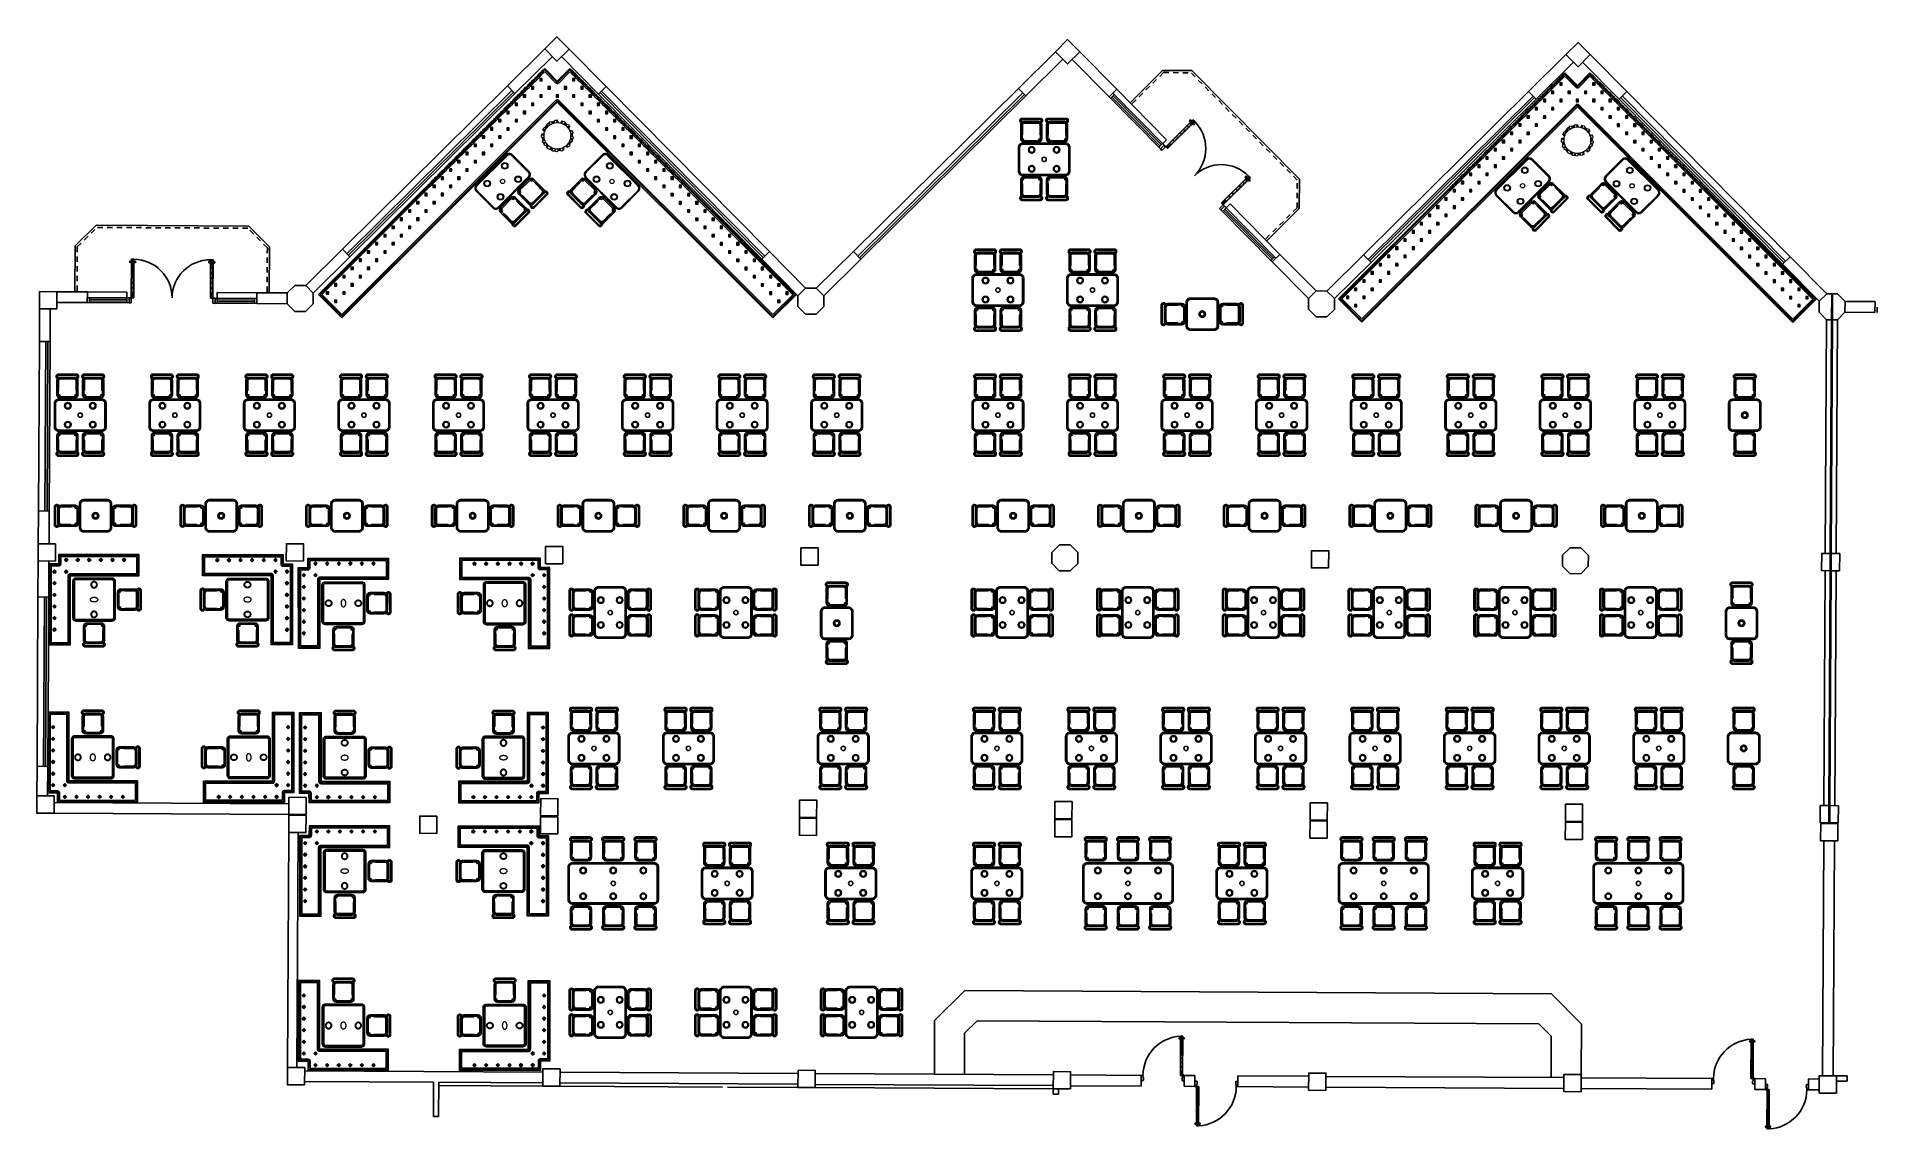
# Model space of a CAD drawing. Header units: metres. Extents: x 2232.4 to 2275.2, y 411.9 to 437.5.
import ezdxf

# ---------------------------------------------------------------- set-up
doc = ezdxf.new("R2010")
doc.units = ezdxf.units.M
doc.linetypes.add('HIDDEN2', pattern=[0.1875, 0.125, -0.0625])
for name, color, linetype in [('CL', 40, 'Continuous'), ('DOOR', 5, 'Continuous'), ('ELEV', 4, 'Continuous'), ('FR', 60, 'Continuous'), ('HIDDEN', 9, 'HIDDEN2'), ('RP_CHAIRS', 7, 'Continuous'), ('RP_TABLES', 7, 'Continuous'), ('WALL NEW', 40, 'Continuous')]:
    doc.layers.add(name, color=color, linetype=linetype)
for name, color, linetype, lineweight in [('NC_N1_BANQUETTES', 7, 'Continuous', 13), ('NC_N1_PLANTS', 7, 'Continuous', 13), ('NC_N1_TABLES', 7, 'Continuous', 13)]:
    doc.layers.add(name, color=color, linetype=linetype, lineweight=lineweight)

# ---------------------------------------------------------------- blocks, each defined once
blk = doc.blocks.new('RP_MODERN_EXTENDED_TRIANGLE_L')
at = {"color": 0, "linetype": 'Continuous', "lineweight": -2}
for points in [[(7.89, 0.8), (7.89, 0.035), (4.35, 0.035), (4.289, 0.035), (4.289, 0.027), (4.28, 0.027), (4.28, 0.035), (4.209, 0.035), (4.209, 0.027), (4.2, 0.027), (4.2, 0.035), (4.129, 0.035), (4.129, 0.027), (4.12, 0.027), (4.12, 0.035), (4.1, 0.035), (4.049, 0.035), (4.049, 0.027), (4.04, 0.027), (4.04, 0.035), (3.969, 0.035), (3.969, 0.027), (3.96, 0.027), (3.96, 0.035), (3.889, 0.035), (3.889, 0.027), (3.88, 0.027), (3.88, 0.035), (3.809, 0.035), (3.809, 0.027), (3.8, 0.027), (3.8, 0.035), (3.729, 0.035), (3.729, 0.027), (3.72, 0.027), (3.72, 0.035), (3.649, 0.035), (3.649, 0.027), (3.64, 0.027), (3.64, 0.035), (3.569, 0.035), (3.569, 0.027), (3.56, 0.027), (3.56, 0.035), (3.489, 0.035), (3.489, 0.027), (3.48, 0.027), (3.48, 0.035), (3.409, 0.035), (3.409, 0.027), (3.4, 0.027), (3.4, 0.035), (3.329, 0.035), (3.329, 0.027), (3.32, 0.027), (3.32, 0.035), (3.249, 0.035), (3.249, 0.027), (3.24, 0.027), (3.24, 0.035), (3.169, 0.035), (3.169, 0.027), (3.16, 0.027), (3.16, 0.035), (3.089, 0.035), (3.089, 0.027), (3.08, 0.027), (3.08, 0.035), (3.009, 0.035), (3.009, 0.027), (3, 0.027), (3, 0.035), (2.929, 0.035), (2.929, 0.027), (2.92, 0.027), (2.92, 0.035), (2.849, 0.035), (2.849, 0.027), (2.84, 0.027), (2.84, 0.035), (2.769, 0.035), (2.769, 0.027), (2.76, 0.027), (2.76, 0.035), (2.689, 0.035), (2.689, 0.027), (2.68, 0.027), (2.68, 0.035), (2.609, 0.035), (2.609, 0.027), (2.6, 0.027), (2.6, 0.035), (2.529, 0.035), (2.529, 0.027), (2.52, 0.027), (2.52, 0.035), (2.449, 0.035), (2.449, 0.027), (2.44, 0.027), (2.44, 0.035), (2.369, 0.035), (2.369, 0.027), (2.36, 0.027), (2.36, 0.035), (2.289, 0.035), (2.289, 0.027), (2.28, 0.027), (2.28, 0.035), (2.209, 0.035), (2.209, 0.027), (2.2, 0.027), (2.2, 0.035), (2.129, 0.035), (2.129, 0.027), (2.12, 0.027), (2.12, 0.035), (2.049, 0.035), (2.049, 0.027), (2.04, 0.027), (2.04, 0.035), (1.969, 0.035), (1.969, 0.027), (1.96, 0.027), (1.96, 0.035), (1.889, 0.035), (1.889, 0.027), (1.88, 0.027), (1.88, 0.035), (1.809, 0.035), (1.809, 0.027), (1.8, 0.027), (1.8, 0.035), (1.729, 0.035), (1.729, 0.027), (1.72, 0.027), (1.72, 0.035), (1.649, 0.035), (1.649, 0.027), (1.64, 0.027), (1.64, 0.035), (1.569, 0.035), (1.569, 0.027), (1.56, 0.027), (1.56, 0.035), (1.489, 0.035), (1.489, 0.027), (1.48, 0.027), (1.48, 0.035), (1.409, 0.035), (1.409, 0.027), (1.4, 0.027), (1.4, 0.035), (1.329, 0.035), (1.329, 0.027), (1.32, 0.027), (1.32, 0.035), (1.249, 0.035), (1.249, 0.027), (1.24, 0.027), (1.24, 0.035), (1.169, 0.035), (1.169, 0.027), (1.16, 0.027), (1.16, 0.035), (1.089, 0.035), (1.089, 0.027), (1.08, 0.027), (1.08, 0.035), (1.009, 0.035), (1.009, 0.027), (1, 0.027), (1, 0.035), (0.929, 0.035), (0.929, 0.027), (0.92, 0.027), (0.92, 0.035), (0.849, 0.035), (0.849, 0.027), (0.84, 0.027), (0.84, 0.035), (0.769, 0.035), (0.769, 0.027), (0.76, 0.027), (0.76, 0.035), (0.689, 0.035), (0.689, 0.027), (0.68, 0.027), (0.68, 0.035), (0.609, 0.035), (0.609, 0.027), (0.6, 0.027), (0.6, 0.035), (0.529, 0.035), (0.529, 0.027), (0.52, 0.027), (0.52, 0.035), (0.45, 0.035), (0.45, 0.048), (0.448, 0.048), (0.448, 0.092), (0.45, 0.092), (0.45, 0.45), (0.035, 0.45), (0.035, 0.52), (0.027, 0.52), (0.027, 0.529), (0.035, 0.529), (0.035, 0.6), (0.027, 0.6), (0.027, 0.609), (0.035, 0.609), (0.035, 0.68), (0.027, 0.68), (0.027, 0.689), (0.035, 0.689), (0.035, 0.76), (0.027, 0.76), (0.027, 0.769), (0.035, 0.769), (0.035, 0.84), (0.027, 0.84), (0.027, 0.849), (0.035, 0.849), (0.035, 0.92), (0.027, 0.92), (0.027, 0.929), (0.035, 0.929), (0.035, 1), (0.027, 1), (0.027, 1.009), (0.035, 1.009), (0.035, 1.08), (0.027, 1.08), (0.027, 1.089), (0.035, 1.089), (0.035, 1.16), (0.027, 1.16), (0.027, 1.169), (0.035, 1.169), (0.035, 1.24), (0.027, 1.24), (0.027, 1.249), (0.035, 1.249), (0.035, 1.32), (0.027, 1.32), (0.027, 1.329), (0.035, 1.329), (0.035, 1.4), (0.027, 1.4), (0.027, 1.409), (0.035, 1.409), (0.035, 1.48), (0.027, 1.48), (0.027, 1.489), (0.035, 1.489), (0.035, 1.56), (0.027, 1.56), (0.027, 1.569), (0.035, 1.569), (0.035, 1.64), (0.027, 1.64), (0.027, 1.649), (0.035, 1.649), (0.035, 1.72), (0.027, 1.72), (0.027, 1.729), (0.035, 1.729), (0.035, 1.8), (0.027, 1.8), (0.027, 1.809), (0.035, 1.809), (0.035, 1.88), (0.027, 1.88), (0.027, 1.889), (0.035, 1.889), (0.035, 1.96), (0.027, 1.96), (0.027, 1.969), (0.035, 1.969), (0.035, 2.04), (0.027, 2.04), (0.027, 2.049), (0.035, 2.049), (0.035, 2.12), (0.027, 2.12), (0.027, 2.129), (0.035, 2.129), (0.035, 2.2), (0.027, 2.2), (0.027, 2.209), (0.035, 2.209), (0.035, 2.28), (0.027, 2.28), (0.027, 2.289), (0.035, 2.289), (0.035, 2.36), (0.027, 2.36), (0.027, 2.369), (0.035, 2.369), (0.035, 2.44), (0.027, 2.44), (0.027, 2.449), (0.035, 2.449), (0.035, 2.52), (0.027, 2.52), (0.027, 2.529), (0.035, 2.529), (0.035, 2.6), (0.027, 2.6), (0.027, 2.609), (0.035, 2.609), (0.035, 2.68), (0.027, 2.68), (0.027, 2.689), (0.035, 2.689), (0.035, 2.76), (0.027, 2.76), (0.027, 2.769), (0.035, 2.769), (0.035, 2.84), (0.027, 2.84), (0.027, 2.849), (0.035, 2.849), (0.035, 2.92), (0.027, 2.92), (0.027, 2.929), (0.035, 2.929), (0.035, 3), (0.027, 3), (0.027, 3.009), (0.035, 3.009), (0.035, 3.08), (0.027, 3.08), (0.027, 3.089), (0.035, 3.089), (0.035, 3.16), (0.027, 3.16), (0.027, 3.169), (0.035, 3.169), (0.035, 3.24), (0.027, 3.24), (0.027, 3.249), (0.035, 3.249), (0.035, 3.32), (0.027, 3.32), (0.027, 3.329), (0.035, 3.329), (0.035, 3.4), (0.027, 3.4), (0.027, 3.409), (0.035, 3.409), (0.035, 3.48), (0.027, 3.48), (0.027, 3.489), (0.035, 3.489), (0.035, 3.56), (0.027, 3.56), (0.027, 3.569), (0.035, 3.569), (0.035, 3.64), (0.027, 3.64), (0.027, 3.649), (0.035, 3.649), (0.035, 3.72), (0.027, 3.72), (0.027, 3.729), (0.035, 3.729), (0.035, 3.8), (0.027, 3.8), (0.027, 3.809), (0.035, 3.809), (0.035, 3.88), (0.027, 3.88), (0.027, 3.889), (0.035, 3.889), (0.035, 3.96), (0.027, 3.96), (0.027, 3.969), (0.035, 3.969), (0.035, 4.04), (0.027, 4.04), (0.027, 4.049), (0.035, 4.049), (0.035, 4.1), (0.035, 4.12), (0.027, 4.12), (0.027, 4.129), (0.035, 4.129), (0.035, 4.2), (0.027, 4.2), (0.027, 4.209), (0.035, 4.209), (0.035, 4.28), (0.027, 4.28), (0.027, 4.289), (0.035, 4.289), (0.035, 4.35), (0.035, 7.89), (0.8, 7.89), (0.8, 4.35), (0.8, 4.1), (0.8, 0.8), (4.1, 0.8), (4.35, 0.8)], [(7.865, 0.775), (7.865, 0.06), (4.289, 0.06), (4.287, 0.06), (4.285, 0.06), (4.282, 0.06), (4.28, 0.06), (4.209, 0.06), (4.207, 0.06), (4.205, 0.06), (4.202, 0.06), (4.2, 0.06), (4.129, 0.06), (4.127, 0.06), (4.124, 0.06), (4.122, 0.06), (4.12, 0.06), (4.1, 0.06), (4.1, 0.06), (4.049, 0.06), (4.047, 0.06), (4.045, 0.06), (4.042, 0.06), (4.04, 0.06), (3.969, 0.06), (3.967, 0.06), (3.965, 0.06), (3.962, 0.06), (3.96, 0.06), (3.889, 0.06), (3.887, 0.06), (3.885, 0.06), (3.882, 0.06), (3.88, 0.06), (3.809, 0.06), (3.807, 0.06), (3.804, 0.06), (3.802, 0.06), (3.8, 0.06), (3.729, 0.06), (3.727, 0.06), (3.724, 0.06), (3.722, 0.06), (3.72, 0.06), (3.649, 0.06), (3.647, 0.06), (3.644, 0.06), (3.642, 0.06), (3.64, 0.06), (3.569, 0.06), (3.567, 0.06), (3.564, 0.06), (3.562, 0.06), (3.56, 0.06), (3.489, 0.06), (3.487, 0.06), (3.485, 0.06), (3.482, 0.06), (3.48, 0.06), (3.409, 0.06), (3.407, 0.06), (3.405, 0.06), (3.402, 0.06), (3.4, 0.06), (3.329, 0.06), (3.327, 0.06), (3.325, 0.06), (3.322, 0.06), (3.32, 0.06), (3.249, 0.06), (3.247, 0.06), (3.244, 0.06), (3.242, 0.06), (3.24, 0.06), (3.169, 0.06), (3.167, 0.06), (3.164, 0.06), (3.162, 0.06), (3.16, 0.06), (3.089, 0.06), (3.087, 0.06), (3.084, 0.06), (3.082, 0.06), (3.08, 0.06), (3.009, 0.06), (3.007, 0.06), (3.005, 0.06), (3.002, 0.06), (3, 0.06), (2.929, 0.06), (2.927, 0.06), (2.925, 0.06), (2.922, 0.06), (2.92, 0.06), (2.849, 0.06), (2.847, 0.06), (2.845, 0.06), (2.842, 0.06), (2.84, 0.06), (2.769, 0.06), (2.767, 0.06), (2.764, 0.06), (2.762, 0.06), (2.76, 0.06), (2.689, 0.06), (2.687, 0.06), (2.684, 0.06), (2.682, 0.06), (2.68, 0.06), (2.609, 0.06), (2.607, 0.06), (2.604, 0.06), (2.602, 0.06), (2.6, 0.06), (2.529, 0.06), (2.527, 0.06), (2.525, 0.06), (2.522, 0.06), (2.52, 0.06), (2.449, 0.06), (2.447, 0.06), (2.445, 0.06), (2.442, 0.06), (2.44, 0.06), (2.369, 0.06), (2.367, 0.06), (2.365, 0.06), (2.362, 0.06), (2.36, 0.06), (2.289, 0.06), (2.287, 0.06), (2.284, 0.06), (2.282, 0.06), (2.28, 0.06), (2.209, 0.06), (2.207, 0.06), (2.204, 0.06), (2.202, 0.06), (2.2, 0.06), (2.129, 0.06), (2.127, 0.06), (2.124, 0.06), (2.122, 0.06), (2.12, 0.06), (2.049, 0.06), (2.047, 0.06), (2.045, 0.06), (2.042, 0.06), (2.04, 0.06), (1.969, 0.06), (1.967, 0.06), (1.964, 0.06), (1.962, 0.06), (1.96, 0.06), (1.889, 0.06), (1.887, 0.06), (1.885, 0.06), (1.882, 0.06), (1.88, 0.06), (1.809, 0.06), (1.807, 0.06), (1.804, 0.06), (1.802, 0.06), (1.8, 0.06), (1.729, 0.06), (1.727, 0.06), (1.724, 0.06), (1.722, 0.06), (1.72, 0.06), (1.649, 0.06), (1.647, 0.06), (1.645, 0.06), (1.642, 0.06), (1.64, 0.06), (1.569, 0.06), (1.567, 0.06), (1.565, 0.06), (1.562, 0.06), (1.56, 0.06), (1.489, 0.06), (1.487, 0.06), (1.484, 0.06), (1.482, 0.06), (1.48, 0.06), (1.409, 0.06), (1.407, 0.06), (1.405, 0.06), (1.402, 0.06), (1.4, 0.06), (1.329, 0.06), (1.327, 0.06), (1.325, 0.06), (1.322, 0.06), (1.32, 0.06), (1.249, 0.06), (1.247, 0.06), (1.244, 0.06), (1.242, 0.06), (1.24, 0.06), (1.169, 0.06), (1.167, 0.06), (1.165, 0.06), (1.162, 0.06), (1.16, 0.06), (1.089, 0.06), (1.087, 0.06), (1.085, 0.06), (1.082, 0.06), (1.08, 0.06), (1.009, 0.06), (1.007, 0.06), (1.004, 0.06), (1.002, 0.06), (1, 0.06), (0.929, 0.06), (0.927, 0.06), (0.924, 0.06), (0.922, 0.06), (0.92, 0.06), (0.849, 0.06), (0.847, 0.06), (0.844, 0.06), (0.842, 0.06), (0.84, 0.06), (0.769, 0.06), (0.767, 0.06), (0.764, 0.06), (0.762, 0.06), (0.76, 0.06), (0.689, 0.06), (0.687, 0.06), (0.684, 0.06), (0.682, 0.06), (0.68, 0.06), (0.609, 0.06), (0.607, 0.06), (0.605, 0.06), (0.602, 0.06), (0.6, 0.06), (0.529, 0.06), (0.527, 0.06), (0.524, 0.06), (0.522, 0.06), (0.52, 0.06), (0.473, 0.06), (0.473, 0.082), (0.473, 0.082), (0.474, 0.085), (0.475, 0.087), (0.475, 0.09), (0.475, 0.092), (0.475, 0.45), (0.475, 0.452), (0.475, 0.455), (0.474, 0.457), (0.473, 0.46), (0.472, 0.462), (0.471, 0.464), (0.469, 0.466), (0.468, 0.468), (0.466, 0.469), (0.464, 0.471), (0.462, 0.472), (0.46, 0.473), (0.457, 0.474), (0.455, 0.475), (0.452, 0.475), (0.45, 0.475), (0.06, 0.475), (0.06, 0.52), (0.06, 0.522), (0.06, 0.524), (0.06, 0.527), (0.06, 0.529), (0.06, 0.6), (0.06, 0.602), (0.06, 0.605), (0.06, 0.607), (0.06, 0.609), (0.06, 0.68), (0.06, 0.682), (0.06, 0.684), (0.06, 0.687), (0.06, 0.689), (0.06, 0.76), (0.06, 0.762), (0.06, 0.764), (0.06, 0.767), (0.06, 0.769), (0.06, 0.84), (0.06, 0.842), (0.06, 0.844), (0.06, 0.847), (0.06, 0.849), (0.06, 0.92), (0.06, 0.922), (0.06, 0.924), (0.06, 0.927), (0.06, 0.929), (0.06, 1), (0.06, 1.002), (0.06, 1.004), (0.06, 1.007), (0.06, 1.009), (0.06, 1.08), (0.06, 1.082), (0.06, 1.085), (0.06, 1.087), (0.06, 1.089), (0.06, 1.16), (0.06, 1.162), (0.06, 1.165), (0.06, 1.167), (0.06, 1.169), (0.06, 1.24), (0.06, 1.242), (0.06, 1.244), (0.06, 1.247), (0.06, 1.249), (0.06, 1.32), (0.06, 1.322), (0.06, 1.325), (0.06, 1.327), (0.06, 1.329), (0.06, 1.4), (0.06, 1.402), (0.06, 1.405), (0.06, 1.407), (0.06, 1.409), (0.06, 1.48), (0.06, 1.482), (0.06, 1.484), (0.06, 1.487), (0.06, 1.489), (0.06, 1.56), (0.06, 1.562), (0.06, 1.565), (0.06, 1.567), (0.06, 1.569), (0.06, 1.64), (0.06, 1.642), (0.06, 1.645), (0.06, 1.647), (0.06, 1.649), (0.06, 1.72), (0.06, 1.722), (0.06, 1.724), (0.06, 1.727), (0.06, 1.729), (0.06, 1.8), (0.06, 1.802), (0.06, 1.804), (0.06, 1.807), (0.06, 1.809), (0.06, 1.88), (0.06, 1.882), (0.06, 1.885), (0.06, 1.887), (0.06, 1.889), (0.06, 1.96), (0.06, 1.962), (0.06, 1.964), (0.06, 1.967), (0.06, 1.969), (0.06, 2.04), (0.06, 2.042), (0.06, 2.045), (0.06, 2.047), (0.06, 2.049), (0.06, 2.12), (0.06, 2.122), (0.06, 2.124), (0.06, 2.127), (0.06, 2.129), (0.06, 2.2), (0.06, 2.202), (0.06, 2.204), (0.06, 2.207), (0.06, 2.209), (0.06, 2.28), (0.06, 2.282), (0.06, 2.284), (0.06, 2.287), (0.06, 2.289), (0.06, 2.36), (0.06, 2.362), (0.06, 2.365), (0.06, 2.367), (0.06, 2.369), (0.06, 2.44), (0.06, 2.442), (0.06, 2.445), (0.06, 2.447), (0.06, 2.449), (0.06, 2.52), (0.06, 2.522), (0.06, 2.525), (0.06, 2.527), (0.06, 2.529), (0.06, 2.6), (0.06, 2.602), (0.06, 2.604), (0.06, 2.607), (0.06, 2.609), (0.06, 2.68), (0.06, 2.682), (0.06, 2.684), (0.06, 2.687), (0.06, 2.689), (0.06, 2.76), (0.06, 2.762), (0.06, 2.764), (0.06, 2.767), (0.06, 2.769), (0.06, 2.84), (0.06, 2.842), (0.06, 2.845), (0.06, 2.847), (0.06, 2.849), (0.06, 2.92), (0.06, 2.922), (0.06, 2.925), (0.06, 2.927), (0.06, 2.929), (0.06, 3), (0.06, 3.002), (0.06, 3.005), (0.06, 3.007), (0.06, 3.009), (0.06, 3.08), (0.06, 3.082), (0.06, 3.084), (0.06, 3.087), (0.06, 3.089), (0.06, 3.16), (0.06, 3.162), (0.06, 3.164), (0.06, 3.167), (0.06, 3.169), (0.06, 3.24), (0.06, 3.242), (0.06, 3.244), (0.06, 3.247), (0.06, 3.249), (0.06, 3.32), (0.06, 3.322), (0.06, 3.325), (0.06, 3.327), (0.06, 3.329), (0.06, 3.4), (0.06, 3.402), (0.06, 3.405), (0.06, 3.407), (0.06, 3.409), (0.06, 3.48), (0.06, 3.482), (0.06, 3.485), (0.06, 3.487), (0.06, 3.489), (0.06, 3.56), (0.06, 3.562), (0.06, 3.564), (0.06, 3.567), (0.06, 3.569), (0.06, 3.64), (0.06, 3.642), (0.06, 3.644), (0.06, 3.647), (0.06, 3.649), (0.06, 3.72), (0.06, 3.722), (0.06, 3.724), (0.06, 3.727), (0.06, 3.729), (0.06, 3.8), (0.06, 3.802), (0.06, 3.804), (0.06, 3.807), (0.06, 3.809), (0.06, 3.88), (0.06, 3.882), (0.06, 3.885), (0.06, 3.887), (0.06, 3.889), (0.06, 3.96), (0.06, 3.962), (0.06, 3.965), (0.06, 3.967), (0.06, 3.969), (0.06, 4.04), (0.06, 4.042), (0.06, 4.045), (0.06, 4.047), (0.06, 4.049), (0.06, 4.1), (0.06, 4.1), (0.06, 4.12), (0.06, 4.122), (0.06, 4.124), (0.06, 4.127), (0.06, 4.129), (0.06, 4.2), (0.06, 4.202), (0.06, 4.205), (0.06, 4.207), (0.06, 4.209), (0.06, 4.28), (0.06, 4.282), (0.06, 4.285), (0.06, 4.287), (0.06, 4.289), (0.06, 7.865), (0.775, 7.865), (0.775, 4.325), (0.775, 4.1), (0.775, 0.8), (0.775, 0.798), (0.775, 0.795), (0.776, 0.793), (0.777, 0.79), (0.778, 0.788), (0.779, 0.786), (0.781, 0.784), (0.782, 0.782), (0.784, 0.781), (0.786, 0.779), (0.788, 0.778), (0.79, 0.777), (0.793, 0.776), (0.795, 0.775), (0.798, 0.775), (0.8, 0.775), (4.1, 0.775), (4.325, 0.775)], [(7.835, 0.745), (7.835, 0.09), (4.295, 0.09), (4.289, 0.09), (4.285, 0.09), (4.28, 0.09), (4.209, 0.09), (4.205, 0.09), (4.2, 0.09), (4.129, 0.09), (4.124, 0.09), (4.12, 0.09), (4.1, 0.09), (4.049, 0.09), (4.045, 0.09), (4.04, 0.09), (3.969, 0.09), (3.965, 0.09), (3.96, 0.09), (3.889, 0.09), (3.885, 0.09), (3.88, 0.09), (3.809, 0.09), (3.804, 0.09), (3.8, 0.09), (3.729, 0.09), (3.724, 0.09), (3.72, 0.09), (3.649, 0.09), (3.644, 0.09), (3.64, 0.09), (3.569, 0.09), (3.564, 0.09), (3.56, 0.09), (3.489, 0.09), (3.485, 0.09), (3.48, 0.09), (3.409, 0.09), (3.405, 0.09), (3.4, 0.09), (3.329, 0.09), (3.325, 0.09), (3.32, 0.09), (3.249, 0.09), (3.244, 0.09), (3.24, 0.09), (3.169, 0.09), (3.164, 0.09), (3.16, 0.09), (3.089, 0.09), (3.084, 0.09), (3.08, 0.09), (3.009, 0.09), (3.005, 0.09), (3, 0.09), (2.929, 0.09), (2.925, 0.09), (2.92, 0.09), (2.849, 0.09), (2.845, 0.09), (2.84, 0.09), (2.769, 0.09), (2.764, 0.09), (2.76, 0.09), (2.689, 0.09), (2.684, 0.09), (2.68, 0.09), (2.609, 0.09), (2.604, 0.09), (2.6, 0.09), (2.529, 0.09), (2.525, 0.09), (2.52, 0.09), (2.449, 0.09), (2.445, 0.09), (2.44, 0.09), (2.369, 0.09), (2.365, 0.09), (2.36, 0.09), (2.289, 0.09), (2.284, 0.09), (2.28, 0.09), (2.209, 0.09), (2.204, 0.09), (2.2, 0.09), (2.129, 0.09), (2.124, 0.09), (2.12, 0.09), (2.049, 0.09), (2.045, 0.09), (2.04, 0.09), (1.969, 0.09), (1.964, 0.09), (1.96, 0.09), (1.889, 0.09), (1.885, 0.09), (1.88, 0.09), (1.809, 0.09), (1.804, 0.09), (1.8, 0.09), (1.729, 0.09), (1.724, 0.09), (1.72, 0.09), (1.649, 0.09), (1.645, 0.09), (1.64, 0.09), (1.569, 0.09), (1.565, 0.09), (1.56, 0.09), (1.489, 0.09), (1.484, 0.09), (1.48, 0.09), (1.409, 0.09), (1.405, 0.09), (1.4, 0.09), (1.329, 0.09), (1.325, 0.09), (1.32, 0.09), (1.249, 0.09), (1.244, 0.09), (1.24, 0.09), (1.169, 0.09), (1.165, 0.09), (1.16, 0.09), (1.089, 0.09), (1.085, 0.09), (1.08, 0.09), (1.009, 0.09), (1.004, 0.09), (1, 0.09), (0.929, 0.09), (0.924, 0.09), (0.92, 0.09), (0.849, 0.09), (0.844, 0.09), (0.84, 0.09), (0.769, 0.09), (0.764, 0.09), (0.76, 0.09), (0.689, 0.09), (0.684, 0.09), (0.68, 0.09), (0.609, 0.09), (0.605, 0.09), (0.6, 0.09), (0.529, 0.09), (0.524, 0.09), (0.52, 0.09), (0.505, 0.09), (0.505, 0.092), (0.505, 0.45), (0.505, 0.455), (0.504, 0.461), (0.503, 0.466), (0.501, 0.471), (0.499, 0.476), (0.496, 0.481), (0.493, 0.485), (0.489, 0.489), (0.485, 0.493), (0.481, 0.496), (0.476, 0.499), (0.471, 0.501), (0.466, 0.503), (0.461, 0.504), (0.455, 0.505), (0.45, 0.505), (0.09, 0.505), (0.09, 0.52), (0.09, 0.524), (0.09, 0.529), (0.09, 0.6), (0.09, 0.605), (0.09, 0.609), (0.09, 0.68), (0.09, 0.684), (0.09, 0.689), (0.09, 0.76), (0.09, 0.764), (0.09, 0.769), (0.09, 0.84), (0.09, 0.844), (0.09, 0.849), (0.09, 0.92), (0.09, 0.924), (0.09, 0.929), (0.09, 1), (0.09, 1.004), (0.09, 1.009), (0.09, 1.08), (0.09, 1.085), (0.09, 1.089), (0.09, 1.16), (0.09, 1.165), (0.09, 1.169), (0.09, 1.24), (0.09, 1.244), (0.09, 1.249), (0.09, 1.32), (0.09, 1.325), (0.09, 1.329), (0.09, 1.4), (0.09, 1.405), (0.09, 1.409), (0.09, 1.48), (0.09, 1.484), (0.09, 1.489), (0.09, 1.56), (0.09, 1.565), (0.09, 1.569), (0.09, 1.64), (0.09, 1.645), (0.09, 1.649), (0.09, 1.72), (0.09, 1.724), (0.09, 1.729), (0.09, 1.8), (0.09, 1.804), (0.09, 1.809), (0.09, 1.88), (0.09, 1.885), (0.09, 1.889), (0.09, 1.96), (0.09, 1.964), (0.09, 1.969), (0.09, 2.04), (0.09, 2.045), (0.09, 2.049), (0.09, 2.12), (0.09, 2.124), (0.09, 2.129), (0.09, 2.2), (0.09, 2.204), (0.09, 2.209), (0.09, 2.28), (0.09, 2.284), (0.09, 2.289), (0.09, 2.36), (0.09, 2.365), (0.09, 2.369), (0.09, 2.44), (0.09, 2.445), (0.09, 2.449), (0.09, 2.52), (0.09, 2.525), (0.09, 2.529), (0.09, 2.6), (0.09, 2.604), (0.09, 2.609), (0.09, 2.68), (0.09, 2.684), (0.09, 2.689), (0.09, 2.76), (0.09, 2.764), (0.09, 2.769), (0.09, 2.84), (0.09, 2.845), (0.09, 2.849), (0.09, 2.92), (0.09, 2.925), (0.09, 2.929), (0.09, 3), (0.09, 3.005), (0.09, 3.009), (0.09, 3.08), (0.09, 3.084), (0.09, 3.089), (0.09, 3.16), (0.09, 3.164), (0.09, 3.169), (0.09, 3.24), (0.09, 3.244), (0.09, 3.249), (0.09, 3.32), (0.09, 3.325), (0.09, 3.329), (0.09, 3.4), (0.09, 3.405), (0.09, 3.409), (0.09, 3.48), (0.09, 3.485), (0.09, 3.489), (0.09, 3.56), (0.09, 3.564), (0.09, 3.569), (0.09, 3.64), (0.09, 3.644), (0.09, 3.649), (0.09, 3.72), (0.09, 3.724), (0.09, 3.729), (0.09, 3.8), (0.09, 3.804), (0.09, 3.809), (0.09, 3.88), (0.09, 3.885), (0.09, 3.889), (0.09, 3.96), (0.09, 3.965), (0.09, 3.969), (0.09, 4.04), (0.09, 4.045), (0.09, 4.049), (0.09, 4.1), (0.09, 4.12), (0.09, 4.124), (0.09, 4.129), (0.09, 4.2), (0.09, 4.205), (0.09, 4.209), (0.09, 4.28), (0.09, 4.285), (0.09, 4.289), (0.09, 4.295), (0.09, 7.835), (0.745, 7.835), (0.745, 4.295), (0.745, 4.1), (0.745, 0.8), (0.745, 0.795), (0.746, 0.789), (0.747, 0.784), (0.749, 0.779), (0.751, 0.774), (0.754, 0.769), (0.757, 0.765), (0.761, 0.761), (0.765, 0.757), (0.769, 0.754), (0.774, 0.751), (0.779, 0.749), (0.784, 0.747), (0.789, 0.746), (0.795, 0.745), (0.8, 0.745), (4.1, 0.745), (4.295, 0.745)], [(0.157, 4.167), (0.197, 4.207), (0.157, 4.247), (0.117, 4.207)], [(0.157, 3.897), (0.197, 3.937), (0.157, 3.977), (0.117, 3.937)], [(0.165, 4.207), (0.165, 4.206), (0.165, 4.205), (0.165, 4.205), (0.164, 4.204), (0.164, 4.203), (0.164, 4.203), (0.163, 4.202), (0.163, 4.201), (0.162, 4.201), (0.161, 4.2), (0.161, 4.2), (0.16, 4.2), (0.159, 4.199), (0.159, 4.199), (0.158, 4.199), (0.157, 4.199), (0.156, 4.199), (0.155, 4.199), (0.155, 4.199), (0.154, 4.2), (0.153, 4.2), (0.153, 4.2), (0.152, 4.201), (0.151, 4.201), (0.151, 4.202), (0.15, 4.203), (0.15, 4.203), (0.15, 4.204), (0.149, 4.205), (0.149, 4.205), (0.149, 4.206), (0.149, 4.207), (0.149, 4.208), (0.149, 4.209), (0.149, 4.209), (0.15, 4.21), (0.15, 4.211), (0.15, 4.211), (0.151, 4.212), (0.151, 4.213), (0.152, 4.213), (0.153, 4.214), (0.153, 4.214), (0.154, 4.214), (0.155, 4.215), (0.155, 4.215), (0.156, 4.215), (0.157, 4.215), (0.158, 4.215), (0.159, 4.215), (0.159, 4.215), (0.16, 4.214), (0.161, 4.214), (0.161, 4.214), (0.162, 4.213), (0.163, 4.213), (0.163, 4.212), (0.164, 4.211), (0.164, 4.211), (0.164, 4.21), (0.165, 4.209), (0.165, 4.209), (0.165, 4.208)], [(0.165, 3.937), (0.165, 3.936), (0.165, 3.935), (0.165, 3.935), (0.164, 3.934), (0.164, 3.933), (0.164, 3.933), (0.163, 3.932), (0.163, 3.931), (0.162, 3.931), (0.161, 3.93), (0.161, 3.93), (0.16, 3.93), (0.159, 3.929), (0.159, 3.929), (0.158, 3.929), (0.157, 3.929), (0.156, 3.929), (0.155, 3.929), (0.155, 3.929), (0.154, 3.93), (0.153, 3.93), (0.153, 3.93), (0.152, 3.931), (0.151, 3.931), (0.151, 3.932), (0.15, 3.933), (0.15, 3.933), (0.15, 3.934), (0.149, 3.935), (0.149, 3.935), (0.149, 3.936), (0.149, 3.937), (0.149, 3.938), (0.149, 3.939), (0.149, 3.939), (0.15, 3.94), (0.15, 3.941), (0.15, 3.941), (0.151, 3.942), (0.151, 3.943), (0.152, 3.943), (0.153, 3.944), (0.153, 3.944), (0.154, 3.944), (0.155, 3.945), (0.155, 3.945), (0.156, 3.945), (0.157, 3.945), (0.158, 3.945), (0.159, 3.945), (0.159, 3.945), (0.16, 3.944), (0.161, 3.944), (0.161, 3.944), (0.162, 3.943), (0.163, 3.943), (0.163, 3.942), (0.164, 3.941), (0.164, 3.941), (0.164, 3.94), (0.165, 3.939), (0.165, 3.939), (0.165, 3.938)], [(0.427, 4.167), (0.467, 4.207), (0.427, 4.247), (0.387, 4.207)], [(0.427, 3.897), (0.467, 3.937), (0.427, 3.977), (0.387, 3.937)], [(0.435, 4.207), (0.435, 4.206), (0.435, 4.205), (0.435, 4.205), (0.434, 4.204), (0.434, 4.203), (0.434, 4.203), (0.433, 4.202), (0.433, 4.201), (0.432, 4.201), (0.431, 4.2), (0.431, 4.2), (0.43, 4.2), (0.429, 4.199), (0.429, 4.199), (0.428, 4.199), (0.427, 4.199), (0.426, 4.199), (0.425, 4.199), (0.425, 4.199), (0.424, 4.2), (0.423, 4.2), (0.423, 4.2), (0.422, 4.201), (0.421, 4.201), (0.421, 4.202), (0.42, 4.203), (0.42, 4.203), (0.42, 4.204), (0.419, 4.205), (0.419, 4.205), (0.419, 4.206), (0.419, 4.207), (0.419, 4.208), (0.419, 4.209), (0.419, 4.209), (0.42, 4.21), (0.42, 4.211), (0.42, 4.211), (0.421, 4.212), (0.421, 4.213), (0.422, 4.213), (0.423, 4.214), (0.423, 4.214), (0.424, 4.214), (0.425, 4.215), (0.425, 4.215), (0.426, 4.215), (0.427, 4.215), (0.428, 4.215), (0.429, 4.215), (0.429, 4.215), (0.43, 4.214), (0.431, 4.214), (0.431, 4.214), (0.432, 4.213), (0.433, 4.213), (0.433, 4.212), (0.434, 4.211), (0.434, 4.211), (0.434, 4.21), (0.435, 4.209), (0.435, 4.209), (0.435, 4.208)], [(0.435, 3.937), (0.435, 3.936), (0.435, 3.935), (0.435, 3.935), (0.434, 3.934), (0.434, 3.933), (0.434, 3.933), (0.433, 3.932), (0.433, 3.931), (0.432, 3.931), (0.431, 3.93), (0.431, 3.93), (0.43, 3.93), (0.429, 3.929), (0.429, 3.929), (0.428, 3.929), (0.427, 3.929), (0.426, 3.929), (0.425, 3.929), (0.425, 3.929), (0.424, 3.93), (0.423, 3.93), (0.423, 3.93), (0.422, 3.931), (0.421, 3.931), (0.421, 3.932), (0.42, 3.933), (0.42, 3.933), (0.42, 3.934), (0.419, 3.935), (0.419, 3.935), (0.419, 3.936), (0.419, 3.937), (0.419, 3.938), (0.419, 3.939), (0.419, 3.939), (0.42, 3.94), (0.42, 3.941), (0.42, 3.941), (0.421, 3.942), (0.421, 3.943), (0.422, 3.943), (0.423, 3.944), (0.423, 3.944), (0.424, 3.944), (0.425, 3.945), (0.425, 3.945), (0.426, 3.945), (0.427, 3.945), (0.428, 3.945), (0.429, 3.945), (0.429, 3.945), (0.43, 3.944), (0.431, 3.944), (0.431, 3.944), (0.432, 3.943), (0.433, 3.943), (0.433, 3.942), (0.434, 3.941), (0.434, 3.941), (0.434, 3.94), (0.435, 3.939), (0.435, 3.939), (0.435, 3.938)], [(0.157, 3.627), (0.197, 3.667), (0.157, 3.707), (0.117, 3.667)], [(0.157, 3.357), (0.197, 3.397), (0.157, 3.437), (0.117, 3.397)], [(0.165, 3.667), (0.165, 3.666), (0.165, 3.665), (0.165, 3.665), (0.164, 3.664), (0.164, 3.663), (0.164, 3.663), (0.163, 3.662), (0.163, 3.661), (0.162, 3.661), (0.161, 3.66), (0.161, 3.66), (0.16, 3.66), (0.159, 3.659), (0.159, 3.659), (0.158, 3.659), (0.157, 3.659), (0.156, 3.659), (0.155, 3.659), (0.155, 3.659), (0.154, 3.66), (0.153, 3.66), (0.153, 3.66), (0.152, 3.661), (0.151, 3.661), (0.151, 3.662), (0.15, 3.663), (0.15, 3.663), (0.15, 3.664), (0.149, 3.665), (0.149, 3.665), (0.149, 3.666), (0.149, 3.667), (0.149, 3.668), (0.149, 3.669), (0.149, 3.669), (0.15, 3.67), (0.15, 3.671), (0.15, 3.671), (0.151, 3.672), (0.151, 3.673), (0.152, 3.673), (0.153, 3.674), (0.153, 3.674), (0.154, 3.674), (0.155, 3.675), (0.155, 3.675), (0.156, 3.675), (0.157, 3.675), (0.158, 3.675), (0.159, 3.675), (0.159, 3.675), (0.16, 3.674), (0.161, 3.674), (0.161, 3.674), (0.162, 3.673), (0.163, 3.673), (0.163, 3.672), (0.164, 3.671), (0.164, 3.671), (0.164, 3.67), (0.165, 3.669), (0.165, 3.669), (0.165, 3.668)], [(0.427, 3.627), (0.467, 3.667), (0.427, 3.707), (0.387, 3.667)], [(0.427, 3.357), (0.467, 3.397), (0.427, 3.437), (0.387, 3.397)], [(0.435, 3.667), (0.435, 3.666), (0.435, 3.665), (0.435, 3.665), (0.434, 3.664), (0.434, 3.663), (0.434, 3.663), (0.433, 3.662), (0.433, 3.661), (0.432, 3.661), (0.431, 3.66), (0.431, 3.66), (0.43, 3.66), (0.429, 3.659), (0.429, 3.659), (0.428, 3.659), (0.427, 3.659), (0.426, 3.659), (0.425, 3.659), (0.425, 3.659), (0.424, 3.66), (0.423, 3.66), (0.423, 3.66), (0.422, 3.661), (0.421, 3.661), (0.421, 3.662), (0.42, 3.663), (0.42, 3.663), (0.42, 3.664), (0.419, 3.665), (0.419, 3.665), (0.419, 3.666), (0.419, 3.667), (0.419, 3.668), (0.419, 3.669), (0.419, 3.669), (0.42, 3.67), (0.42, 3.671), (0.42, 3.671), (0.421, 3.672), (0.421, 3.673), (0.422, 3.673), (0.423, 3.674), (0.423, 3.674), (0.424, 3.674), (0.425, 3.675), (0.425, 3.675), (0.426, 3.675), (0.427, 3.675), (0.428, 3.675), (0.429, 3.675), (0.429, 3.675), (0.43, 3.674), (0.431, 3.674), (0.431, 3.674), (0.432, 3.673), (0.433, 3.673), (0.433, 3.672), (0.434, 3.671), (0.434, 3.671), (0.434, 3.67), (0.435, 3.669), (0.435, 3.669), (0.435, 3.668)], [(0.157, 3.087), (0.197, 3.127), (0.157, 3.167), (0.117, 3.127)], [(0.165, 3.397), (0.165, 3.396), (0.165, 3.395), (0.165, 3.395), (0.164, 3.394), (0.164, 3.393), (0.164, 3.393), (0.163, 3.392), (0.163, 3.391), (0.162, 3.391), (0.161, 3.39), (0.161, 3.39), (0.16, 3.39), (0.159, 3.389), (0.159, 3.389), (0.158, 3.389), (0.157, 3.389), (0.156, 3.389), (0.155, 3.389), (0.155, 3.389), (0.154, 3.39), (0.153, 3.39), (0.153, 3.39), (0.152, 3.391), (0.151, 3.391), (0.151, 3.392), (0.15, 3.393), (0.15, 3.393), (0.15, 3.394), (0.149, 3.395), (0.149, 3.395), (0.149, 3.396), (0.149, 3.397), (0.149, 3.398), (0.149, 3.399), (0.149, 3.399), (0.15, 3.4), (0.15, 3.401), (0.15, 3.401), (0.151, 3.402), (0.151, 3.403), (0.152, 3.403), (0.153, 3.404), (0.153, 3.404), (0.154, 3.404), (0.155, 3.405), (0.155, 3.405), (0.156, 3.405), (0.157, 3.405), (0.158, 3.405), (0.159, 3.405), (0.159, 3.405), (0.16, 3.404), (0.161, 3.404), (0.161, 3.404), (0.162, 3.403), (0.163, 3.403), (0.163, 3.402), (0.164, 3.401), (0.164, 3.401), (0.164, 3.4), (0.165, 3.399), (0.165, 3.399), (0.165, 3.398)], [(0.165, 3.127), (0.165, 3.126), (0.165, 3.125), (0.165, 3.125), (0.164, 3.124), (0.164, 3.123), (0.164, 3.123), (0.163, 3.122), (0.163, 3.121), (0.162, 3.121), (0.161, 3.12), (0.161, 3.12), (0.16, 3.12), (0.159, 3.119), (0.159, 3.119), (0.158, 3.119), (0.157, 3.119), (0.156, 3.119), (0.155, 3.119), (0.155, 3.119), (0.154, 3.12), (0.153, 3.12), (0.153, 3.12), (0.152, 3.121), (0.151, 3.121), (0.151, 3.122), (0.15, 3.123), (0.15, 3.123), (0.15, 3.124), (0.149, 3.125), (0.149, 3.125), (0.149, 3.126), (0.149, 3.127), (0.149, 3.128), (0.149, 3.129), (0.149, 3.129), (0.15, 3.13), (0.15, 3.131), (0.15, 3.131), (0.151, 3.132), (0.151, 3.133), (0.152, 3.133), (0.153, 3.134), (0.153, 3.134), (0.154, 3.134), (0.155, 3.135), (0.155, 3.135), (0.156, 3.135), (0.157, 3.135), (0.158, 3.135), (0.159, 3.135), (0.159, 3.135), (0.16, 3.134), (0.161, 3.134), (0.161, 3.134), (0.162, 3.133), (0.163, 3.133), (0.163, 3.132), (0.164, 3.131), (0.164, 3.131), (0.164, 3.13), (0.165, 3.129), (0.165, 3.129), (0.165, 3.128)], [(0.427, 3.087), (0.467, 3.127), (0.427, 3.167), (0.387, 3.127)], [(0.435, 3.397), (0.435, 3.396), (0.435, 3.395), (0.435, 3.395), (0.434, 3.394), (0.434, 3.393), (0.434, 3.393), (0.433, 3.392), (0.433, 3.391), (0.432, 3.391), (0.431, 3.39), (0.431, 3.39), (0.43, 3.39), (0.429, 3.389), (0.429, 3.389), (0.428, 3.389), (0.427, 3.389), (0.426, 3.389), (0.425, 3.389), (0.425, 3.389), (0.424, 3.39), (0.423, 3.39), (0.423, 3.39), (0.422, 3.391), (0.421, 3.391), (0.421, 3.392), (0.42, 3.393), (0.42, 3.393), (0.42, 3.394), (0.419, 3.395), (0.419, 3.395), (0.419, 3.396), (0.419, 3.397), (0.419, 3.398), (0.419, 3.399), (0.419, 3.399), (0.42, 3.4), (0.42, 3.401), (0.42, 3.401), (0.421, 3.402), (0.421, 3.403), (0.422, 3.403), (0.423, 3.404), (0.423, 3.404), (0.424, 3.404), (0.425, 3.405), (0.425, 3.405), (0.426, 3.405), (0.427, 3.405), (0.428, 3.405), (0.429, 3.405), (0.429, 3.405), (0.43, 3.404), (0.431, 3.404), (0.431, 3.404), (0.432, 3.403), (0.433, 3.403), (0.433, 3.402), (0.434, 3.401), (0.434, 3.401), (0.434, 3.4), (0.435, 3.399), (0.435, 3.399), (0.435, 3.398)], [(0.435, 3.127), (0.435, 3.126), (0.435, 3.125), (0.435, 3.125), (0.434, 3.124), (0.434, 3.123), (0.434, 3.123), (0.433, 3.122), (0.433, 3.121), (0.432, 3.121), (0.431, 3.12), (0.431, 3.12), (0.43, 3.12), (0.429, 3.119), (0.429, 3.119), (0.428, 3.119), (0.427, 3.119), (0.426, 3.119), (0.425, 3.119), (0.425, 3.119), (0.424, 3.12), (0.423, 3.12), (0.423, 3.12), (0.422, 3.121), (0.421, 3.121), (0.421, 3.122), (0.42, 3.123), (0.42, 3.123), (0.42, 3.124), (0.419, 3.125), (0.419, 3.125), (0.419, 3.126), (0.419, 3.127), (0.419, 3.128), (0.419, 3.129), (0.419, 3.129), (0.42, 3.13), (0.42, 3.131), (0.42, 3.131), (0.421, 3.132), (0.421, 3.133), (0.422, 3.133), (0.423, 3.134), (0.423, 3.134), (0.424, 3.134), (0.425, 3.135), (0.425, 3.135), (0.426, 3.135), (0.427, 3.135), (0.428, 3.135), (0.429, 3.135), (0.429, 3.135), (0.43, 3.134), (0.431, 3.134), (0.431, 3.134), (0.432, 3.133), (0.433, 3.133), (0.433, 3.132), (0.434, 3.131), (0.434, 3.131), (0.434, 3.13), (0.435, 3.129), (0.435, 3.129), (0.435, 3.128)], [(0.157, 2.817), (0.197, 2.857), (0.157, 2.897), (0.117, 2.857)], [(0.157, 2.547), (0.197, 2.587), (0.157, 2.627), (0.117, 2.587)], [(0.165, 2.857), (0.165, 2.856), (0.165, 2.855), (0.165, 2.855), (0.164, 2.854), (0.164, 2.853), (0.164, 2.853), (0.163, 2.852), (0.163, 2.851), (0.162, 2.851), (0.161, 2.85), (0.161, 2.85), (0.16, 2.85), (0.159, 2.849), (0.159, 2.849), (0.158, 2.849), (0.157, 2.849), (0.156, 2.849), (0.155, 2.849), (0.155, 2.849), (0.154, 2.85), (0.153, 2.85), (0.153, 2.85), (0.152, 2.851), (0.151, 2.851), (0.151, 2.852), (0.15, 2.853), (0.15, 2.853), (0.15, 2.854), (0.149, 2.855), (0.149, 2.855), (0.149, 2.856), (0.149, 2.857), (0.149, 2.858), (0.149, 2.859), (0.149, 2.859), (0.15, 2.86), (0.15, 2.861), (0.15, 2.861), (0.151, 2.862), (0.151, 2.863), (0.152, 2.863), (0.153, 2.864), (0.153, 2.864), (0.154, 2.864), (0.155, 2.865), (0.155, 2.865), (0.156, 2.865), (0.157, 2.865), (0.158, 2.865), (0.159, 2.865), (0.159, 2.865), (0.16, 2.864), (0.161, 2.864), (0.161, 2.864), (0.162, 2.863), (0.163, 2.863), (0.163, 2.862), (0.164, 2.861), (0.164, 2.861), (0.164, 2.86), (0.165, 2.859), (0.165, 2.859), (0.165, 2.858)], [(0.165, 2.587), (0.165, 2.586), (0.165, 2.585), (0.165, 2.585), (0.164, 2.584), (0.164, 2.583), (0.164, 2.583), (0.163, 2.582), (0.163, 2.581), (0.162, 2.581), (0.161, 2.58), (0.161, 2.58), (0.16, 2.58), (0.159, 2.579), (0.159, 2.579), (0.158, 2.579), (0.157, 2.579), (0.156, 2.579), (0.155, 2.579), (0.155, 2.579), (0.154, 2.58), (0.153, 2.58), (0.153, 2.58), (0.152, 2.581), (0.151, 2.581), (0.151, 2.582), (0.15, 2.583), (0.15, 2.583), (0.15, 2.584), (0.149, 2.585), (0.149, 2.585), (0.149, 2.586), (0.149, 2.587), (0.149, 2.588), (0.149, 2.589), (0.149, 2.589), (0.15, 2.59), (0.15, 2.591), (0.15, 2.591), (0.151, 2.592), (0.151, 2.593), (0.152, 2.593), (0.153, 2.594), (0.153, 2.594), (0.154, 2.594), (0.155, 2.595), (0.155, 2.595), (0.156, 2.595), (0.157, 2.595), (0.158, 2.595), (0.159, 2.595), (0.159, 2.595), (0.16, 2.594), (0.161, 2.594), (0.161, 2.594), (0.162, 2.593), (0.163, 2.593), (0.163, 2.592), (0.164, 2.591), (0.164, 2.591), (0.164, 2.59), (0.165, 2.589), (0.165, 2.589), (0.165, 2.588)], [(0.427, 2.817), (0.467, 2.857), (0.427, 2.897), (0.387, 2.857)], [(0.427, 2.547), (0.467, 2.587), (0.427, 2.627), (0.387, 2.587)], [(0.435, 2.857), (0.435, 2.856), (0.435, 2.855), (0.435, 2.855), (0.434, 2.854), (0.434, 2.853), (0.434, 2.853), (0.433, 2.852), (0.433, 2.851), (0.432, 2.851), (0.431, 2.85), (0.431, 2.85), (0.43, 2.85), (0.429, 2.849), (0.429, 2.849), (0.428, 2.849), (0.427, 2.849), (0.426, 2.849), (0.425, 2.849), (0.425, 2.849), (0.424, 2.85), (0.423, 2.85), (0.423, 2.85), (0.422, 2.851), (0.421, 2.851), (0.421, 2.852), (0.42, 2.853), (0.42, 2.853), (0.42, 2.854), (0.419, 2.855), (0.419, 2.855), (0.419, 2.856), (0.419, 2.857), (0.419, 2.858), (0.419, 2.859), (0.419, 2.859), (0.42, 2.86), (0.42, 2.861), (0.42, 2.861), (0.421, 2.862), (0.421, 2.863), (0.422, 2.863), (0.423, 2.864), (0.423, 2.864), (0.424, 2.864), (0.425, 2.865), (0.425, 2.865), (0.426, 2.865), (0.427, 2.865), (0.428, 2.865), (0.429, 2.865), (0.429, 2.865), (0.43, 2.864), (0.431, 2.864), (0.431, 2.864), (0.432, 2.863), (0.433, 2.863), (0.433, 2.862), (0.434, 2.861), (0.434, 2.861), (0.434, 2.86), (0.435, 2.859), (0.435, 2.859), (0.435, 2.858)], [(0.435, 2.587), (0.435, 2.586), (0.435, 2.585), (0.435, 2.585), (0.434, 2.584), (0.434, 2.583), (0.434, 2.583), (0.433, 2.582), (0.433, 2.581), (0.432, 2.581), (0.431, 2.58), (0.431, 2.58), (0.43, 2.58), (0.429, 2.579), (0.429, 2.579), (0.428, 2.579), (0.427, 2.579), (0.426, 2.579), (0.425, 2.579), (0.425, 2.579), (0.424, 2.58), (0.423, 2.58), (0.423, 2.58), (0.422, 2.581), (0.421, 2.581), (0.421, 2.582), (0.42, 2.583), (0.42, 2.583), (0.42, 2.584), (0.419, 2.585), (0.419, 2.585), (0.419, 2.586), (0.419, 2.587), (0.419, 2.588), (0.419, 2.589), (0.419, 2.589), (0.42, 2.59), (0.42, 2.591), (0.42, 2.591), (0.421, 2.592), (0.421, 2.593), (0.422, 2.593), (0.423, 2.594), (0.423, 2.594), (0.424, 2.594), (0.425, 2.595), (0.425, 2.595), (0.426, 2.595), (0.427, 2.595), (0.428, 2.595), (0.429, 2.595), (0.429, 2.595), (0.43, 2.594), (0.431, 2.594), (0.431, 2.594), (0.432, 2.593), (0.433, 2.593), (0.433, 2.592), (0.434, 2.591), (0.434, 2.591), (0.434, 2.59), (0.435, 2.589), (0.435, 2.589), (0.435, 2.588)], [(0.157, 2.277), (0.197, 2.317), (0.157, 2.357), (0.117, 2.317)], [(0.165, 2.317), (0.165, 2.316), (0.165, 2.315), (0.165, 2.315), (0.164, 2.314), (0.164, 2.313), (0.164, 2.313), (0.163, 2.312), (0.163, 2.311), (0.162, 2.311), (0.161, 2.31), (0.161, 2.31), (0.16, 2.31), (0.159, 2.309), (0.159, 2.309), (0.158, 2.309), (0.157, 2.309), (0.156, 2.309), (0.155, 2.309), (0.155, 2.309), (0.154, 2.31), (0.153, 2.31), (0.153, 2.31), (0.152, 2.311), (0.151, 2.311), (0.151, 2.312), (0.15, 2.313), (0.15, 2.313), (0.15, 2.314), (0.149, 2.315), (0.149, 2.315), (0.149, 2.316), (0.149, 2.317), (0.149, 2.318), (0.149, 2.319), (0.149, 2.319), (0.15, 2.32), (0.15, 2.321), (0.15, 2.321), (0.151, 2.322), (0.151, 2.323), (0.152, 2.323), (0.153, 2.324), (0.153, 2.324), (0.154, 2.324), (0.155, 2.325), (0.155, 2.325), (0.156, 2.325), (0.157, 2.325), (0.158, 2.325), (0.159, 2.325), (0.159, 2.325), (0.16, 2.324), (0.161, 2.324), (0.161, 2.324), (0.162, 2.323), (0.163, 2.323), (0.163, 2.322), (0.164, 2.321), (0.164, 2.321), (0.164, 2.32), (0.165, 2.319), (0.165, 2.319), (0.165, 2.318)], [(0.427, 2.277), (0.467, 2.317), (0.427, 2.357), (0.387, 2.317)], [(0.435, 2.317), (0.435, 2.316), (0.435, 2.315), (0.435, 2.315), (0.434, 2.314), (0.434, 2.313), (0.434, 2.313), (0.433, 2.312), (0.433, 2.311), (0.432, 2.311), (0.431, 2.31), (0.431, 2.31), (0.43, 2.31), (0.429, 2.309), (0.429, 2.309), (0.428, 2.309), (0.427, 2.309), (0.426, 2.309), (0.425, 2.309), (0.425, 2.309), (0.424, 2.31), (0.423, 2.31), (0.423, 2.31), (0.422, 2.311), (0.421, 2.311), (0.421, 2.312), (0.42, 2.313), (0.42, 2.313), (0.42, 2.314), (0.419, 2.315), (0.419, 2.315), (0.419, 2.316), (0.419, 2.317), (0.419, 2.318), (0.419, 2.319), (0.419, 2.319), (0.42, 2.32), (0.42, 2.321), (0.42, 2.321), (0.421, 2.322), (0.421, 2.323), (0.422, 2.323), (0.423, 2.324), (0.423, 2.324), (0.424, 2.324), (0.425, 2.325), (0.425, 2.325), (0.426, 2.325), (0.427, 2.325), (0.428, 2.325), (0.429, 2.325), (0.429, 2.325), (0.43, 2.324), (0.431, 2.324), (0.431, 2.324), (0.432, 2.323), (0.433, 2.323), (0.433, 2.322), (0.434, 2.321), (0.434, 2.321), (0.434, 2.32), (0.435, 2.319), (0.435, 2.319), (0.435, 2.318)], [(0.157, 2.007), (0.197, 2.047), (0.157, 2.087), (0.117, 2.047)], [(0.157, 1.737), (0.197, 1.777), (0.157, 1.817), (0.117, 1.777)], [(0.165, 2.047), (0.165, 2.046), (0.165, 2.045), (0.165, 2.045), (0.164, 2.044), (0.164, 2.043), (0.164, 2.043), (0.163, 2.042), (0.163, 2.041), (0.162, 2.041), (0.161, 2.04), (0.161, 2.04), (0.16, 2.04), (0.159, 2.039), (0.159, 2.039), (0.158, 2.039), (0.157, 2.039), (0.156, 2.039), (0.155, 2.039), (0.155, 2.039), (0.154, 2.04), (0.153, 2.04), (0.153, 2.04), (0.152, 2.041), (0.151, 2.041), (0.151, 2.042), (0.15, 2.043), (0.15, 2.043), (0.15, 2.044), (0.149, 2.045), (0.149, 2.045), (0.149, 2.046), (0.149, 2.047), (0.149, 2.048), (0.149, 2.049), (0.149, 2.049), (0.15, 2.05), (0.15, 2.051), (0.15, 2.051), (0.151, 2.052), (0.151, 2.053), (0.152, 2.053), (0.153, 2.054), (0.153, 2.054), (0.154, 2.054), (0.155, 2.055), (0.155, 2.055), (0.156, 2.055), (0.157, 2.055), (0.158, 2.055), (0.159, 2.055), (0.159, 2.055), (0.16, 2.054), (0.161, 2.054), (0.161, 2.054), (0.162, 2.053), (0.163, 2.053), (0.163, 2.052), (0.164, 2.051), (0.164, 2.051), (0.164, 2.05), (0.165, 2.049), (0.165, 2.049), (0.165, 2.048)], [(0.165, 1.777), (0.165, 1.776), (0.165, 1.775), (0.165, 1.775), (0.164, 1.774), (0.164, 1.773), (0.164, 1.773), (0.163, 1.772), (0.163, 1.771), (0.162, 1.771), (0.161, 1.77), (0.161, 1.77), (0.16, 1.77), (0.159, 1.769), (0.159, 1.769), (0.158, 1.769), (0.157, 1.769), (0.156, 1.769), (0.155, 1.769), (0.155, 1.769), (0.154, 1.77), (0.153, 1.77), (0.153, 1.77), (0.152, 1.771), (0.151, 1.771), (0.151, 1.772), (0.15, 1.773), (0.15, 1.773), (0.15, 1.774), (0.149, 1.775), (0.149, 1.775), (0.149, 1.776), (0.149, 1.777), (0.149, 1.778), (0.149, 1.779), (0.149, 1.779), (0.15, 1.78), (0.15, 1.781), (0.15, 1.781), (0.151, 1.782), (0.151, 1.783), (0.152, 1.783), (0.153, 1.784), (0.153, 1.784), (0.154, 1.784), (0.155, 1.785), (0.155, 1.785), (0.156, 1.785), (0.157, 1.785), (0.158, 1.785), (0.159, 1.785), (0.159, 1.785), (0.16, 1.784), (0.161, 1.784), (0.161, 1.784), (0.162, 1.783), (0.163, 1.783), (0.163, 1.782), (0.164, 1.781), (0.164, 1.781), (0.164, 1.78), (0.165, 1.779), (0.165, 1.779), (0.165, 1.778)], [(0.427, 2.007), (0.467, 2.047), (0.427, 2.087), (0.387, 2.047)], [(0.427, 1.737), (0.467, 1.777), (0.427, 1.817), (0.387, 1.777)], [(0.435, 2.047), (0.435, 2.046), (0.435, 2.045), (0.435, 2.045), (0.434, 2.044), (0.434, 2.043), (0.434, 2.043), (0.433, 2.042), (0.433, 2.041), (0.432, 2.041), (0.431, 2.04), (0.431, 2.04), (0.43, 2.04), (0.429, 2.039), (0.429, 2.039), (0.428, 2.039), (0.427, 2.039), (0.426, 2.039), (0.425, 2.039), (0.425, 2.039), (0.424, 2.04), (0.423, 2.04), (0.423, 2.04), (0.422, 2.041), (0.421, 2.041), (0.421, 2.042), (0.42, 2.043), (0.42, 2.043), (0.42, 2.044), (0.419, 2.045), (0.419, 2.045), (0.419, 2.046), (0.419, 2.047), (0.419, 2.048), (0.419, 2.049), (0.419, 2.049), (0.42, 2.05), (0.42, 2.051), (0.42, 2.051), (0.421, 2.052), (0.421, 2.053), (0.422, 2.053), (0.423, 2.054), (0.423, 2.054), (0.424, 2.054), (0.425, 2.055), (0.425, 2.055), (0.426, 2.055), (0.427, 2.055), (0.428, 2.055), (0.429, 2.055), (0.429, 2.055), (0.43, 2.054), (0.431, 2.054), (0.431, 2.054), (0.432, 2.053), (0.433, 2.053), (0.433, 2.052), (0.434, 2.051), (0.434, 2.051), (0.434, 2.05), (0.435, 2.049), (0.435, 2.049), (0.435, 2.048)], [(0.435, 1.777), (0.435, 1.776), (0.435, 1.775), (0.435, 1.775), (0.434, 1.774), (0.434, 1.773), (0.434, 1.773), (0.433, 1.772), (0.433, 1.771), (0.432, 1.771), (0.431, 1.77), (0.431, 1.77), (0.43, 1.77), (0.429, 1.769), (0.429, 1.769), (0.428, 1.769), (0.427, 1.769), (0.426, 1.769), (0.425, 1.769), (0.425, 1.769), (0.424, 1.77), (0.423, 1.77), (0.423, 1.77), (0.422, 1.771), (0.421, 1.771), (0.421, 1.772), (0.42, 1.773), (0.42, 1.773), (0.42, 1.774), (0.419, 1.775), (0.419, 1.775), (0.419, 1.776), (0.419, 1.777), (0.419, 1.778), (0.419, 1.779), (0.419, 1.779), (0.42, 1.78), (0.42, 1.781), (0.42, 1.781), (0.421, 1.782), (0.421, 1.783), (0.422, 1.783), (0.423, 1.784), (0.423, 1.784), (0.424, 1.784), (0.425, 1.785), (0.425, 1.785), (0.426, 1.785), (0.427, 1.785), (0.428, 1.785), (0.429, 1.785), (0.429, 1.785), (0.43, 1.784), (0.431, 1.784), (0.431, 1.784), (0.432, 1.783), (0.433, 1.783), (0.433, 1.782), (0.434, 1.781), (0.434, 1.781), (0.434, 1.78), (0.435, 1.779), (0.435, 1.779), (0.435, 1.778)], [(0.157, 1.467), (0.197, 1.507), (0.157, 1.547), (0.117, 1.507)], [(0.165, 1.507), (0.165, 1.506), (0.165, 1.505), (0.165, 1.505), (0.164, 1.504), (0.164, 1.503), (0.164, 1.503), (0.163, 1.502), (0.163, 1.501), (0.162, 1.501), (0.161, 1.5), (0.161, 1.5), (0.16, 1.5), (0.159, 1.499), (0.159, 1.499), (0.158, 1.499), (0.157, 1.499), (0.156, 1.499), (0.155, 1.499), (0.155, 1.499), (0.154, 1.5), (0.153, 1.5), (0.153, 1.5), (0.152, 1.501), (0.151, 1.501), (0.151, 1.502), (0.15, 1.503), (0.15, 1.503), (0.15, 1.504), (0.149, 1.505), (0.149, 1.505), (0.149, 1.506), (0.149, 1.507), (0.149, 1.508), (0.149, 1.509), (0.149, 1.509), (0.15, 1.51), (0.15, 1.511), (0.15, 1.511), (0.151, 1.512), (0.151, 1.513), (0.152, 1.513), (0.153, 1.514), (0.153, 1.514), (0.154, 1.514), (0.155, 1.515), (0.155, 1.515), (0.156, 1.515), (0.157, 1.515), (0.158, 1.515), (0.159, 1.515), (0.159, 1.515), (0.16, 1.514), (0.161, 1.514), (0.161, 1.514), (0.162, 1.513), (0.163, 1.513), (0.163, 1.512), (0.164, 1.511), (0.164, 1.511), (0.164, 1.51), (0.165, 1.509), (0.165, 1.509), (0.165, 1.508)], [(0.427, 1.467), (0.467, 1.507), (0.427, 1.547), (0.387, 1.507)], [(0.435, 1.507), (0.435, 1.506), (0.435, 1.505), (0.435, 1.505), (0.434, 1.504), (0.434, 1.503), (0.434, 1.503), (0.433, 1.502), (0.433, 1.501), (0.432, 1.501), (0.431, 1.5), (0.431, 1.5), (0.43, 1.5), (0.429, 1.499), (0.429, 1.499), (0.428, 1.499), (0.427, 1.499), (0.426, 1.499), (0.425, 1.499), (0.425, 1.499), (0.424, 1.5), (0.423, 1.5), (0.423, 1.5), (0.422, 1.501), (0.421, 1.501), (0.421, 1.502), (0.42, 1.503), (0.42, 1.503), (0.42, 1.504), (0.419, 1.505), (0.419, 1.505), (0.419, 1.506), (0.419, 1.507), (0.419, 1.508), (0.419, 1.509), (0.419, 1.509), (0.42, 1.51), (0.42, 1.511), (0.42, 1.511), (0.421, 1.512), (0.421, 1.513), (0.422, 1.513), (0.423, 1.514), (0.423, 1.514), (0.424, 1.514), (0.425, 1.515), (0.425, 1.515), (0.426, 1.515), (0.427, 1.515), (0.428, 1.515), (0.429, 1.515), (0.429, 1.515), (0.43, 1.514), (0.431, 1.514), (0.431, 1.514), (0.432, 1.513), (0.433, 1.513), (0.433, 1.512), (0.434, 1.511), (0.434, 1.511), (0.434, 1.51), (0.435, 1.509), (0.435, 1.509), (0.435, 1.508)], [(0.157, 1.197), (0.197, 1.237), (0.157, 1.277), (0.117, 1.237)], [(0.157, 0.927), (0.197, 0.967), (0.157, 1.007), (0.117, 0.967)], [(0.165, 1.237), (0.165, 1.236), (0.165, 1.235), (0.165, 1.235), (0.164, 1.234), (0.164, 1.233), (0.164, 1.233), (0.163, 1.232), (0.163, 1.231), (0.162, 1.231), (0.161, 1.23), (0.161, 1.23), (0.16, 1.23), (0.159, 1.229), (0.159, 1.229), (0.158, 1.229), (0.157, 1.229), (0.156, 1.229), (0.155, 1.229), (0.155, 1.229), (0.154, 1.23), (0.153, 1.23), (0.153, 1.23), (0.152, 1.231), (0.151, 1.231), (0.151, 1.232), (0.15, 1.233), (0.15, 1.233), (0.15, 1.234), (0.149, 1.235), (0.149, 1.235), (0.149, 1.236), (0.149, 1.237), (0.149, 1.238), (0.149, 1.239), (0.149, 1.239), (0.15, 1.24), (0.15, 1.241), (0.15, 1.241), (0.151, 1.242), (0.151, 1.243), (0.152, 1.243), (0.153, 1.244), (0.153, 1.244), (0.154, 1.244), (0.155, 1.245), (0.155, 1.245), (0.156, 1.245), (0.157, 1.245), (0.158, 1.245), (0.159, 1.245), (0.159, 1.245), (0.16, 1.244), (0.161, 1.244), (0.161, 1.244), (0.162, 1.243), (0.163, 1.243), (0.163, 1.242), (0.164, 1.241), (0.164, 1.241), (0.164, 1.24), (0.165, 1.239), (0.165, 1.239), (0.165, 1.238)], [(0.165, 0.967), (0.165, 0.966), (0.165, 0.965), (0.165, 0.965), (0.164, 0.964), (0.164, 0.963), (0.164, 0.963), (0.163, 0.962), (0.163, 0.961), (0.162, 0.961), (0.161, 0.96), (0.161, 0.96), (0.16, 0.96), (0.159, 0.959), (0.159, 0.959), (0.158, 0.959), (0.157, 0.959), (0.156, 0.959), (0.155, 0.959), (0.155, 0.959), (0.154, 0.96), (0.153, 0.96), (0.153, 0.96), (0.152, 0.961), (0.151, 0.961), (0.151, 0.962), (0.15, 0.963), (0.15, 0.963), (0.15, 0.964), (0.149, 0.965), (0.149, 0.965), (0.149, 0.966), (0.149, 0.967), (0.149, 0.968), (0.149, 0.969), (0.149, 0.969), (0.15, 0.97), (0.15, 0.971), (0.15, 0.971), (0.151, 0.972), (0.151, 0.973), (0.152, 0.973), (0.153, 0.974), (0.153, 0.974), (0.154, 0.974), (0.155, 0.975), (0.155, 0.975), (0.156, 0.975), (0.157, 0.975), (0.158, 0.975), (0.159, 0.975), (0.159, 0.975), (0.16, 0.974), (0.161, 0.974), (0.161, 0.974), (0.162, 0.973), (0.163, 0.973), (0.163, 0.972), (0.164, 0.971), (0.164, 0.971), (0.164, 0.97), (0.165, 0.969), (0.165, 0.969), (0.165, 0.968)], [(0.427, 1.197), (0.467, 1.237), (0.427, 1.277), (0.387, 1.237)], [(0.427, 0.927), (0.467, 0.967), (0.427, 1.007), (0.387, 0.967)], [(0.435, 1.237), (0.435, 1.236), (0.435, 1.235), (0.435, 1.235), (0.434, 1.234), (0.434, 1.233), (0.434, 1.233), (0.433, 1.232), (0.433, 1.231), (0.432, 1.231), (0.431, 1.23), (0.431, 1.23), (0.43, 1.23), (0.429, 1.229), (0.429, 1.229), (0.428, 1.229), (0.427, 1.229), (0.426, 1.229), (0.425, 1.229), (0.425, 1.229), (0.424, 1.23), (0.423, 1.23), (0.423, 1.23), (0.422, 1.231), (0.421, 1.231), (0.421, 1.232), (0.42, 1.233), (0.42, 1.233), (0.42, 1.234), (0.419, 1.235), (0.419, 1.235), (0.419, 1.236), (0.419, 1.237), (0.419, 1.238), (0.419, 1.239), (0.419, 1.239), (0.42, 1.24), (0.42, 1.241), (0.42, 1.241), (0.421, 1.242), (0.421, 1.243), (0.422, 1.243), (0.423, 1.244), (0.423, 1.244), (0.424, 1.244), (0.425, 1.245), (0.425, 1.245), (0.426, 1.245), (0.427, 1.245), (0.428, 1.245), (0.429, 1.245), (0.429, 1.245), (0.43, 1.244), (0.431, 1.244), (0.431, 1.244), (0.432, 1.243), (0.433, 1.243), (0.433, 1.242), (0.434, 1.241), (0.434, 1.241), (0.434, 1.24), (0.435, 1.239), (0.435, 1.239), (0.435, 1.238)], [(0.435, 0.967), (0.435, 0.966), (0.435, 0.965), (0.435, 0.965), (0.434, 0.964), (0.434, 0.963), (0.434, 0.963), (0.433, 0.962), (0.433, 0.961), (0.432, 0.961), (0.431, 0.96), (0.431, 0.96), (0.43, 0.96), (0.429, 0.959), (0.429, 0.959), (0.428, 0.959), (0.427, 0.959), (0.426, 0.959), (0.425, 0.959), (0.425, 0.959), (0.424, 0.96), (0.423, 0.96), (0.423, 0.96), (0.422, 0.961), (0.421, 0.961), (0.421, 0.962), (0.42, 0.963), (0.42, 0.963), (0.42, 0.964), (0.419, 0.965), (0.419, 0.965), (0.419, 0.966), (0.419, 0.967), (0.419, 0.968), (0.419, 0.969), (0.419, 0.969), (0.42, 0.97), (0.42, 0.971), (0.42, 0.971), (0.421, 0.972), (0.421, 0.973), (0.422, 0.973), (0.423, 0.974), (0.423, 0.974), (0.424, 0.974), (0.425, 0.975), (0.425, 0.975), (0.426, 0.975), (0.427, 0.975), (0.428, 0.975), (0.429, 0.975), (0.429, 0.975), (0.43, 0.974), (0.431, 0.974), (0.431, 0.974), (0.432, 0.973), (0.433, 0.973), (0.433, 0.972), (0.434, 0.971), (0.434, 0.971), (0.434, 0.97), (0.435, 0.969), (0.435, 0.969), (0.435, 0.968)], [(0.157, 0.657), (0.197, 0.697), (0.157, 0.737), (0.117, 0.697)], [(0.165, 0.697), (0.165, 0.696), (0.165, 0.695), (0.165, 0.695), (0.164, 0.694), (0.164, 0.693), (0.164, 0.693), (0.163, 0.692), (0.163, 0.691), (0.162, 0.691), (0.161, 0.69), (0.161, 0.69), (0.16, 0.69), (0.159, 0.689), (0.159, 0.689), (0.158, 0.689), (0.157, 0.689), (0.156, 0.689), (0.155, 0.689), (0.155, 0.689), (0.154, 0.69), (0.153, 0.69), (0.153, 0.69), (0.152, 0.691), (0.151, 0.691), (0.151, 0.692), (0.15, 0.693), (0.15, 0.693), (0.15, 0.694), (0.149, 0.695), (0.149, 0.695), (0.149, 0.696), (0.149, 0.697), (0.149, 0.698), (0.149, 0.699), (0.149, 0.699), (0.15, 0.7), (0.15, 0.701), (0.15, 0.701), (0.151, 0.702), (0.151, 0.703), (0.152, 0.703), (0.153, 0.704), (0.153, 0.704), (0.154, 0.704), (0.155, 0.705), (0.155, 0.705), (0.156, 0.705), (0.157, 0.705), (0.158, 0.705), (0.159, 0.705), (0.159, 0.705), (0.16, 0.704), (0.161, 0.704), (0.161, 0.704), (0.162, 0.703), (0.163, 0.703), (0.163, 0.702), (0.164, 0.701), (0.164, 0.701), (0.164, 0.7), (0.165, 0.699), (0.165, 0.699), (0.165, 0.698)], [(0.427, 0.657), (0.467, 0.697), (0.427, 0.737), (0.387, 0.697)], [(0.435, 0.697), (0.435, 0.696), (0.435, 0.695), (0.435, 0.695), (0.434, 0.694), (0.434, 0.693), (0.434, 0.693), (0.433, 0.692), (0.433, 0.691), (0.432, 0.691), (0.431, 0.69), (0.431, 0.69), (0.43, 0.69), (0.429, 0.689), (0.429, 0.689), (0.428, 0.689), (0.427, 0.689), (0.426, 0.689), (0.425, 0.689), (0.425, 0.689), (0.424, 0.69), (0.423, 0.69), (0.423, 0.69), (0.422, 0.691), (0.421, 0.691), (0.421, 0.692), (0.42, 0.693), (0.42, 0.693), (0.42, 0.694), (0.419, 0.695), (0.419, 0.695), (0.419, 0.696), (0.419, 0.697), (0.419, 0.698), (0.419, 0.699), (0.419, 0.699), (0.42, 0.7), (0.42, 0.701), (0.42, 0.701), (0.421, 0.702), (0.421, 0.703), (0.422, 0.703), (0.423, 0.704), (0.423, 0.704), (0.424, 0.704), (0.425, 0.705), (0.425, 0.705), (0.426, 0.705), (0.427, 0.705), (0.428, 0.705), (0.429, 0.705), (0.429, 0.705), (0.43, 0.704), (0.431, 0.704), (0.431, 0.704), (0.432, 0.703), (0.433, 0.703), (0.433, 0.702), (0.434, 0.701), (0.434, 0.701), (0.434, 0.7), (0.435, 0.699), (0.435, 0.699), (0.435, 0.698)], [(0.697, 0.657), (0.737, 0.697), (0.697, 0.737), (0.657, 0.697)], [(0.697, 0.387), (0.737, 0.427), (0.697, 0.467), (0.657, 0.427)], [(0.705, 0.697), (0.705, 0.696), (0.705, 0.695), (0.705, 0.695), (0.704, 0.694), (0.704, 0.693), (0.704, 0.693), (0.703, 0.692), (0.703, 0.691), (0.702, 0.691), (0.701, 0.69), (0.701, 0.69), (0.7, 0.69), (0.699, 0.689), (0.699, 0.689), (0.698, 0.689), (0.697, 0.689), (0.696, 0.689), (0.695, 0.689), (0.695, 0.689), (0.694, 0.69), (0.693, 0.69), (0.693, 0.69), (0.692, 0.691), (0.691, 0.691), (0.691, 0.692), (0.69, 0.693), (0.69, 0.693), (0.69, 0.694), (0.689, 0.695), (0.689, 0.695), (0.689, 0.696), (0.689, 0.697), (0.689, 0.698), (0.689, 0.699), (0.689, 0.699), (0.69, 0.7), (0.69, 0.701), (0.69, 0.701), (0.691, 0.702), (0.691, 0.703), (0.692, 0.703), (0.693, 0.704), (0.693, 0.704), (0.694, 0.704), (0.695, 0.705), (0.695, 0.705), (0.696, 0.705), (0.697, 0.705), (0.698, 0.705), (0.699, 0.705), (0.699, 0.705), (0.7, 0.704), (0.701, 0.704), (0.701, 0.704), (0.702, 0.703), (0.703, 0.703), (0.703, 0.702), (0.704, 0.701), (0.704, 0.701), (0.704, 0.7), (0.705, 0.699), (0.705, 0.699), (0.705, 0.698)], [(0.705, 0.427), (0.705, 0.426), (0.705, 0.425), (0.705, 0.425), (0.704, 0.424), (0.704, 0.423), (0.704, 0.423), (0.703, 0.422), (0.703, 0.421), (0.702, 0.421), (0.701, 0.42), (0.701, 0.42), (0.7, 0.42), (0.699, 0.419), (0.699, 0.419), (0.698, 0.419), (0.697, 0.419), (0.696, 0.419), (0.695, 0.419), (0.695, 0.419), (0.694, 0.42), (0.693, 0.42), (0.693, 0.42), (0.692, 0.421), (0.691, 0.421), (0.691, 0.422), (0.69, 0.423), (0.69, 0.423), (0.69, 0.424), (0.689, 0.425), (0.689, 0.425), (0.689, 0.426), (0.689, 0.427), (0.689, 0.428), (0.689, 0.429), (0.689, 0.429), (0.69, 0.43), (0.69, 0.431), (0.69, 0.431), (0.691, 0.432), (0.691, 0.433), (0.692, 0.433), (0.693, 0.434), (0.693, 0.434), (0.694, 0.434), (0.695, 0.435), (0.695, 0.435), (0.696, 0.435), (0.697, 0.435), (0.698, 0.435), (0.699, 0.435), (0.699, 0.435), (0.7, 0.434), (0.701, 0.434), (0.701, 0.434), (0.702, 0.433), (0.703, 0.433), (0.703, 0.432), (0.704, 0.431), (0.704, 0.431), (0.704, 0.43), (0.705, 0.429), (0.705, 0.429), (0.705, 0.428)], [(0.967, 0.387), (1.007, 0.427), (0.967, 0.467), (0.927, 0.427)], [(0.975, 0.427), (0.975, 0.426), (0.975, 0.425), (0.975, 0.425), (0.974, 0.424), (0.974, 0.423), (0.974, 0.423), (0.973, 0.422), (0.973, 0.421), (0.972, 0.421), (0.971, 0.42), (0.971, 0.42), (0.97, 0.42), (0.969, 0.419), (0.969, 0.419), (0.968, 0.419), (0.967, 0.419), (0.966, 0.419), (0.965, 0.419), (0.965, 0.419), (0.964, 0.42), (0.963, 0.42), (0.963, 0.42), (0.962, 0.421), (0.961, 0.421), (0.961, 0.422), (0.96, 0.423), (0.96, 0.423), (0.96, 0.424), (0.959, 0.425), (0.959, 0.425), (0.959, 0.426), (0.959, 0.427), (0.959, 0.428), (0.959, 0.429), (0.959, 0.429), (0.96, 0.43), (0.96, 0.431), (0.96, 0.431), (0.961, 0.432), (0.961, 0.433), (0.962, 0.433), (0.963, 0.434), (0.963, 0.434), (0.964, 0.434), (0.965, 0.435), (0.965, 0.435), (0.966, 0.435), (0.967, 0.435), (0.968, 0.435), (0.969, 0.435), (0.969, 0.435), (0.97, 0.434), (0.971, 0.434), (0.971, 0.434), (0.972, 0.433), (0.973, 0.433), (0.973, 0.432), (0.974, 0.431), (0.974, 0.431), (0.974, 0.43), (0.975, 0.429), (0.975, 0.429), (0.975, 0.428)], [(1.237, 0.387), (1.277, 0.427), (1.237, 0.467), (1.197, 0.427)], [(1.245, 0.427), (1.245, 0.426), (1.245, 0.425), (1.245, 0.425), (1.244, 0.424), (1.244, 0.423), (1.244, 0.423), (1.243, 0.422), (1.243, 0.421), (1.242, 0.421), (1.241, 0.42), (1.241, 0.42), (1.24, 0.42), (1.239, 0.419), (1.239, 0.419), (1.238, 0.419), (1.237, 0.419), (1.236, 0.419), (1.235, 0.419), (1.235, 0.419), (1.234, 0.42), (1.233, 0.42), (1.233, 0.42), (1.232, 0.421), (1.231, 0.421), (1.231, 0.422), (1.23, 0.423), (1.23, 0.423), (1.23, 0.424), (1.229, 0.425), (1.229, 0.425), (1.229, 0.426), (1.229, 0.427), (1.229, 0.428), (1.229, 0.429), (1.229, 0.429), (1.23, 0.43), (1.23, 0.431), (1.23, 0.431), (1.231, 0.432), (1.231, 0.433), (1.232, 0.433), (1.233, 0.434), (1.233, 0.434), (1.234, 0.434), (1.235, 0.435), (1.235, 0.435), (1.236, 0.435), (1.237, 0.435), (1.238, 0.435), (1.239, 0.435), (1.239, 0.435), (1.24, 0.434), (1.241, 0.434), (1.241, 0.434), (1.242, 0.433), (1.243, 0.433), (1.243, 0.432), (1.244, 0.431), (1.244, 0.431), (1.244, 0.43), (1.245, 0.429), (1.245, 0.429), (1.245, 0.428)], [(1.507, 0.387), (1.547, 0.427), (1.507, 0.467), (1.467, 0.427)], [(1.515, 0.427), (1.515, 0.426), (1.515, 0.425), (1.515, 0.425), (1.514, 0.424), (1.514, 0.423), (1.514, 0.423), (1.513, 0.422), (1.513, 0.421), (1.512, 0.421), (1.511, 0.42), (1.511, 0.42), (1.51, 0.42), (1.509, 0.419), (1.509, 0.419), (1.508, 0.419), (1.507, 0.419), (1.506, 0.419), (1.505, 0.419), (1.505, 0.419), (1.504, 0.42), (1.503, 0.42), (1.503, 0.42), (1.502, 0.421), (1.501, 0.421), (1.501, 0.422), (1.5, 0.423), (1.5, 0.423), (1.5, 0.424), (1.499, 0.425), (1.499, 0.425), (1.499, 0.426), (1.499, 0.427), (1.499, 0.428), (1.499, 0.429), (1.499, 0.429), (1.5, 0.43), (1.5, 0.431), (1.5, 0.431), (1.501, 0.432), (1.501, 0.433), (1.502, 0.433), (1.503, 0.434), (1.503, 0.434), (1.504, 0.434), (1.505, 0.435), (1.505, 0.435), (1.506, 0.435), (1.507, 0.435), (1.508, 0.435), (1.509, 0.435), (1.509, 0.435), (1.51, 0.434), (1.511, 0.434), (1.511, 0.434), (1.512, 0.433), (1.513, 0.433), (1.513, 0.432), (1.514, 0.431), (1.514, 0.431), (1.514, 0.43), (1.515, 0.429), (1.515, 0.429), (1.515, 0.428)], [(1.777, 0.387), (1.817, 0.427), (1.777, 0.467), (1.737, 0.427)], [(1.785, 0.427), (1.785, 0.426), (1.785, 0.425), (1.785, 0.425), (1.784, 0.424), (1.784, 0.423), (1.784, 0.423), (1.783, 0.422), (1.783, 0.421), (1.782, 0.421), (1.781, 0.42), (1.781, 0.42), (1.78, 0.42), (1.779, 0.419), (1.779, 0.419), (1.778, 0.419), (1.777, 0.419), (1.776, 0.419), (1.775, 0.419), (1.775, 0.419), (1.774, 0.42), (1.773, 0.42), (1.773, 0.42), (1.772, 0.421), (1.771, 0.421), (1.771, 0.422), (1.77, 0.423), (1.77, 0.423), (1.77, 0.424), (1.769, 0.425), (1.769, 0.425), (1.769, 0.426), (1.769, 0.427), (1.769, 0.428), (1.769, 0.429), (1.769, 0.429), (1.77, 0.43), (1.77, 0.431), (1.77, 0.431), (1.771, 0.432), (1.771, 0.433), (1.772, 0.433), (1.773, 0.434), (1.773, 0.434), (1.774, 0.434), (1.775, 0.435), (1.775, 0.435), (1.776, 0.435), (1.777, 0.435), (1.778, 0.435), (1.779, 0.435), (1.779, 0.435), (1.78, 0.434), (1.781, 0.434), (1.781, 0.434), (1.782, 0.433), (1.783, 0.433), (1.783, 0.432), (1.784, 0.431), (1.784, 0.431), (1.784, 0.43), (1.785, 0.429), (1.785, 0.429), (1.785, 0.428)], [(2.047, 0.387), (2.087, 0.427), (2.047, 0.467), (2.007, 0.427)], [(2.055, 0.427), (2.055, 0.426), (2.055, 0.425), (2.055, 0.425), (2.054, 0.424), (2.054, 0.423), (2.054, 0.423), (2.053, 0.422), (2.053, 0.421), (2.052, 0.421), (2.051, 0.42), (2.051, 0.42), (2.05, 0.42), (2.049, 0.419), (2.049, 0.419), (2.048, 0.419), (2.047, 0.419), (2.046, 0.419), (2.045, 0.419), (2.045, 0.419), (2.044, 0.42), (2.043, 0.42), (2.043, 0.42), (2.042, 0.421), (2.041, 0.421), (2.041, 0.422), (2.04, 0.423), (2.04, 0.423), (2.04, 0.424), (2.039, 0.425), (2.039, 0.425), (2.039, 0.426), (2.039, 0.427), (2.039, 0.428), (2.039, 0.429), (2.039, 0.429), (2.04, 0.43), (2.04, 0.431), (2.04, 0.431), (2.041, 0.432), (2.041, 0.433), (2.042, 0.433), (2.043, 0.434), (2.043, 0.434), (2.044, 0.434), (2.045, 0.435), (2.045, 0.435), (2.046, 0.435), (2.047, 0.435), (2.048, 0.435), (2.049, 0.435), (2.049, 0.435), (2.05, 0.434), (2.051, 0.434), (2.051, 0.434), (2.052, 0.433), (2.053, 0.433), (2.053, 0.432), (2.054, 0.431), (2.054, 0.431), (2.054, 0.43), (2.055, 0.429), (2.055, 0.429), (2.055, 0.428)], [(2.317, 0.387), (2.357, 0.427), (2.317, 0.467), (2.277, 0.427)], [(2.325, 0.427), (2.325, 0.426), (2.325, 0.425), (2.325, 0.425), (2.324, 0.424), (2.324, 0.423), (2.324, 0.423), (2.323, 0.422), (2.323, 0.421), (2.322, 0.421), (2.321, 0.42), (2.321, 0.42), (2.32, 0.42), (2.319, 0.419), (2.319, 0.419), (2.318, 0.419), (2.317, 0.419), (2.316, 0.419), (2.315, 0.419), (2.315, 0.419), (2.314, 0.42), (2.313, 0.42), (2.313, 0.42), (2.312, 0.421), (2.311, 0.421), (2.311, 0.422), (2.31, 0.423), (2.31, 0.423), (2.31, 0.424), (2.309, 0.425), (2.309, 0.425), (2.309, 0.426), (2.309, 0.427), (2.309, 0.428), (2.309, 0.429), (2.309, 0.429), (2.31, 0.43), (2.31, 0.431), (2.31, 0.431), (2.311, 0.432), (2.311, 0.433), (2.312, 0.433), (2.313, 0.434), (2.313, 0.434), (2.314, 0.434), (2.315, 0.435), (2.315, 0.435), (2.316, 0.435), (2.317, 0.435), (2.318, 0.435), (2.319, 0.435), (2.319, 0.435), (2.32, 0.434), (2.321, 0.434), (2.321, 0.434), (2.322, 0.433), (2.323, 0.433), (2.323, 0.432), (2.324, 0.431), (2.324, 0.431), (2.324, 0.43), (2.325, 0.429), (2.325, 0.429), (2.325, 0.428)], [(2.587, 0.387), (2.627, 0.427), (2.587, 0.467), (2.547, 0.427)], [(2.595, 0.427), (2.595, 0.426), (2.595, 0.425), (2.595, 0.425), (2.594, 0.424), (2.594, 0.423), (2.594, 0.423), (2.593, 0.422), (2.593, 0.421), (2.592, 0.421), (2.591, 0.42), (2.591, 0.42), (2.59, 0.42), (2.589, 0.419), (2.589, 0.419), (2.588, 0.419), (2.587, 0.419), (2.586, 0.419), (2.585, 0.419), (2.585, 0.419), (2.584, 0.42), (2.583, 0.42), (2.583, 0.42), (2.582, 0.421), (2.581, 0.421), (2.581, 0.422), (2.58, 0.423), (2.58, 0.423), (2.58, 0.424), (2.579, 0.425), (2.579, 0.425), (2.579, 0.426), (2.579, 0.427), (2.579, 0.428), (2.579, 0.429), (2.579, 0.429), (2.58, 0.43), (2.58, 0.431), (2.58, 0.431), (2.581, 0.432), (2.581, 0.433), (2.582, 0.433), (2.583, 0.434), (2.583, 0.434), (2.584, 0.434), (2.585, 0.435), (2.585, 0.435), (2.586, 0.435), (2.587, 0.435), (2.588, 0.435), (2.589, 0.435), (2.589, 0.435), (2.59, 0.434), (2.591, 0.434), (2.591, 0.434), (2.592, 0.433), (2.593, 0.433), (2.593, 0.432), (2.594, 0.431), (2.594, 0.431), (2.594, 0.43), (2.595, 0.429), (2.595, 0.429), (2.595, 0.428)], [(2.857, 0.387), (2.897, 0.427), (2.857, 0.467), (2.817, 0.427)], [(2.865, 0.427), (2.865, 0.426), (2.865, 0.425), (2.865, 0.425), (2.864, 0.424), (2.864, 0.423), (2.864, 0.423), (2.863, 0.422), (2.863, 0.421), (2.862, 0.421), (2.861, 0.42), (2.861, 0.42), (2.86, 0.42), (2.859, 0.419), (2.859, 0.419), (2.858, 0.419), (2.857, 0.419), (2.856, 0.419), (2.855, 0.419), (2.855, 0.419), (2.854, 0.42), (2.853, 0.42), (2.853, 0.42), (2.852, 0.421), (2.851, 0.421), (2.851, 0.422), (2.85, 0.423), (2.85, 0.423), (2.85, 0.424), (2.849, 0.425), (2.849, 0.425), (2.849, 0.426), (2.849, 0.427), (2.849, 0.428), (2.849, 0.429), (2.849, 0.429), (2.85, 0.43), (2.85, 0.431), (2.85, 0.431), (2.851, 0.432), (2.851, 0.433), (2.852, 0.433), (2.853, 0.434), (2.853, 0.434), (2.854, 0.434), (2.855, 0.435), (2.855, 0.435), (2.856, 0.435), (2.857, 0.435), (2.858, 0.435), (2.859, 0.435), (2.859, 0.435), (2.86, 0.434), (2.861, 0.434), (2.861, 0.434), (2.862, 0.433), (2.863, 0.433), (2.863, 0.432), (2.864, 0.431), (2.864, 0.431), (2.864, 0.43), (2.865, 0.429), (2.865, 0.429), (2.865, 0.428)], [(3.127, 0.387), (3.167, 0.427), (3.127, 0.467), (3.087, 0.427)], [(3.135, 0.427), (3.135, 0.426), (3.135, 0.425), (3.135, 0.425), (3.134, 0.424), (3.134, 0.423), (3.134, 0.423), (3.133, 0.422), (3.133, 0.421), (3.132, 0.421), (3.131, 0.42), (3.131, 0.42), (3.13, 0.42), (3.129, 0.419), (3.129, 0.419), (3.128, 0.419), (3.127, 0.419), (3.126, 0.419), (3.125, 0.419), (3.125, 0.419), (3.124, 0.42), (3.123, 0.42), (3.123, 0.42), (3.122, 0.421), (3.121, 0.421), (3.121, 0.422), (3.12, 0.423), (3.12, 0.423), (3.12, 0.424), (3.119, 0.425), (3.119, 0.425), (3.119, 0.426), (3.119, 0.427), (3.119, 0.428), (3.119, 0.429), (3.119, 0.429), (3.12, 0.43), (3.12, 0.431), (3.12, 0.431), (3.121, 0.432), (3.121, 0.433), (3.122, 0.433), (3.123, 0.434), (3.123, 0.434), (3.124, 0.434), (3.125, 0.435), (3.125, 0.435), (3.126, 0.435), (3.127, 0.435), (3.128, 0.435), (3.129, 0.435), (3.129, 0.435), (3.13, 0.434), (3.131, 0.434), (3.131, 0.434), (3.132, 0.433), (3.133, 0.433), (3.133, 0.432), (3.134, 0.431), (3.134, 0.431), (3.134, 0.43), (3.135, 0.429), (3.135, 0.429), (3.135, 0.428)], [(3.397, 0.387), (3.437, 0.427), (3.397, 0.467), (3.357, 0.427)], [(3.405, 0.427), (3.405, 0.426), (3.405, 0.425), (3.405, 0.425), (3.404, 0.424), (3.404, 0.423), (3.404, 0.423), (3.403, 0.422), (3.403, 0.421), (3.402, 0.421), (3.401, 0.42), (3.401, 0.42), (3.4, 0.42), (3.399, 0.419), (3.399, 0.419), (3.398, 0.419), (3.397, 0.419), (3.396, 0.419), (3.395, 0.419), (3.395, 0.419), (3.394, 0.42), (3.393, 0.42), (3.393, 0.42), (3.392, 0.421), (3.391, 0.421), (3.391, 0.422), (3.39, 0.423), (3.39, 0.423), (3.39, 0.424), (3.389, 0.425), (3.389, 0.425), (3.389, 0.426), (3.389, 0.427), (3.389, 0.428), (3.389, 0.429), (3.389, 0.429), (3.39, 0.43), (3.39, 0.431), (3.39, 0.431), (3.391, 0.432), (3.391, 0.433), (3.392, 0.433), (3.393, 0.434), (3.393, 0.434), (3.394, 0.434), (3.395, 0.435), (3.395, 0.435), (3.396, 0.435), (3.397, 0.435), (3.398, 0.435), (3.399, 0.435), (3.399, 0.435), (3.4, 0.434), (3.401, 0.434), (3.401, 0.434), (3.402, 0.433), (3.403, 0.433), (3.403, 0.432), (3.404, 0.431), (3.404, 0.431), (3.404, 0.43), (3.405, 0.429), (3.405, 0.429), (3.405, 0.428)], [(3.667, 0.387), (3.707, 0.427), (3.667, 0.467), (3.627, 0.427)], [(3.675, 0.427), (3.675, 0.426), (3.675, 0.425), (3.675, 0.425), (3.674, 0.424), (3.674, 0.423), (3.674, 0.423), (3.673, 0.422), (3.673, 0.421), (3.672, 0.421), (3.671, 0.42), (3.671, 0.42), (3.67, 0.42), (3.669, 0.419), (3.669, 0.419), (3.668, 0.419), (3.667, 0.419), (3.666, 0.419), (3.665, 0.419), (3.665, 0.419), (3.664, 0.42), (3.663, 0.42), (3.663, 0.42), (3.662, 0.421), (3.661, 0.421), (3.661, 0.422), (3.66, 0.423), (3.66, 0.423), (3.66, 0.424), (3.659, 0.425), (3.659, 0.425), (3.659, 0.426), (3.659, 0.427), (3.659, 0.428), (3.659, 0.429), (3.659, 0.429), (3.66, 0.43), (3.66, 0.431), (3.66, 0.431), (3.661, 0.432), (3.661, 0.433), (3.662, 0.433), (3.663, 0.434), (3.663, 0.434), (3.664, 0.434), (3.665, 0.435), (3.665, 0.435), (3.666, 0.435), (3.667, 0.435), (3.668, 0.435), (3.669, 0.435), (3.669, 0.435), (3.67, 0.434), (3.671, 0.434), (3.671, 0.434), (3.672, 0.433), (3.673, 0.433), (3.673, 0.432), (3.674, 0.431), (3.674, 0.431), (3.674, 0.43), (3.675, 0.429), (3.675, 0.429), (3.675, 0.428)], [(3.937, 0.387), (3.977, 0.427), (3.937, 0.467), (3.897, 0.427)], [(3.945, 0.427), (3.945, 0.426), (3.945, 0.425), (3.945, 0.425), (3.944, 0.424), (3.944, 0.423), (3.944, 0.423), (3.943, 0.422), (3.943, 0.421), (3.942, 0.421), (3.941, 0.42), (3.941, 0.42), (3.94, 0.42), (3.939, 0.419), (3.939, 0.419), (3.938, 0.419), (3.937, 0.419), (3.936, 0.419), (3.935, 0.419), (3.935, 0.419), (3.934, 0.42), (3.933, 0.42), (3.933, 0.42), (3.932, 0.421), (3.931, 0.421), (3.931, 0.422), (3.93, 0.423), (3.93, 0.423), (3.93, 0.424), (3.929, 0.425), (3.929, 0.425), (3.929, 0.426), (3.929, 0.427), (3.929, 0.428), (3.929, 0.429), (3.929, 0.429), (3.93, 0.43), (3.93, 0.431), (3.93, 0.431), (3.931, 0.432), (3.931, 0.433), (3.932, 0.433), (3.933, 0.434), (3.933, 0.434), (3.934, 0.434), (3.935, 0.435), (3.935, 0.435), (3.936, 0.435), (3.937, 0.435), (3.938, 0.435), (3.939, 0.435), (3.939, 0.435), (3.94, 0.434), (3.941, 0.434), (3.941, 0.434), (3.942, 0.433), (3.943, 0.433), (3.943, 0.432), (3.944, 0.431), (3.944, 0.431), (3.944, 0.43), (3.945, 0.429), (3.945, 0.429), (3.945, 0.428)], [(4.207, 0.387), (4.247, 0.427), (4.207, 0.467), (4.167, 0.427)], [(4.215, 0.427), (4.215, 0.426), (4.215, 0.425), (4.215, 0.425), (4.214, 0.424), (4.214, 0.423), (4.214, 0.423), (4.213, 0.422), (4.213, 0.421), (4.212, 0.421), (4.211, 0.42), (4.211, 0.42), (4.21, 0.42), (4.209, 0.419), (4.209, 0.419), (4.208, 0.419), (4.207, 0.419), (4.206, 0.419), (4.205, 0.419), (4.205, 0.419), (4.204, 0.42), (4.203, 0.42), (4.203, 0.42), (4.202, 0.421), (4.201, 0.421), (4.201, 0.422), (4.2, 0.423), (4.2, 0.423), (4.2, 0.424), (4.199, 0.425), (4.199, 0.425), (4.199, 0.426), (4.199, 0.427), (4.199, 0.428), (4.199, 0.429), (4.199, 0.429), (4.2, 0.43), (4.2, 0.431), (4.2, 0.431), (4.201, 0.432), (4.201, 0.433), (4.202, 0.433), (4.203, 0.434), (4.203, 0.434), (4.204, 0.434), (4.205, 0.435), (4.205, 0.435), (4.206, 0.435), (4.207, 0.435), (4.208, 0.435), (4.209, 0.435), (4.209, 0.435), (4.21, 0.434), (4.211, 0.434), (4.211, 0.434), (4.212, 0.433), (4.213, 0.433), (4.213, 0.432), (4.214, 0.431), (4.214, 0.431), (4.214, 0.43), (4.215, 0.429), (4.215, 0.429), (4.215, 0.428)], [(0.697, 0.117), (0.737, 0.157), (0.697, 0.197), (0.657, 0.157)], [(0.705, 0.157), (0.705, 0.156), (0.705, 0.155), (0.705, 0.155), (0.704, 0.154), (0.704, 0.153), (0.704, 0.153), (0.703, 0.152), (0.703, 0.151), (0.702, 0.151), (0.701, 0.15), (0.701, 0.15), (0.7, 0.15), (0.699, 0.149), (0.699, 0.149), (0.698, 0.149), (0.697, 0.149), (0.696, 0.149), (0.695, 0.149), (0.695, 0.149), (0.694, 0.15), (0.693, 0.15), (0.693, 0.15), (0.692, 0.151), (0.691, 0.151), (0.691, 0.152), (0.69, 0.153), (0.69, 0.153), (0.69, 0.154), (0.689, 0.155), (0.689, 0.155), (0.689, 0.156), (0.689, 0.157), (0.689, 0.158), (0.689, 0.159), (0.689, 0.159), (0.69, 0.16), (0.69, 0.161), (0.69, 0.161), (0.691, 0.162), (0.691, 0.163), (0.692, 0.163), (0.693, 0.164), (0.693, 0.164), (0.694, 0.164), (0.695, 0.165), (0.695, 0.165), (0.696, 0.165), (0.697, 0.165), (0.698, 0.165), (0.699, 0.165), (0.699, 0.165), (0.7, 0.164), (0.701, 0.164), (0.701, 0.164), (0.702, 0.163), (0.703, 0.163), (0.703, 0.162), (0.704, 0.161), (0.704, 0.161), (0.704, 0.16), (0.705, 0.159), (0.705, 0.159), (0.705, 0.158)], [(0.967, 0.117), (1.007, 0.157), (0.967, 0.197), (0.927, 0.157)], [(0.975, 0.157), (0.975, 0.156), (0.975, 0.155), (0.975, 0.155), (0.974, 0.154), (0.974, 0.153), (0.974, 0.153), (0.973, 0.152), (0.973, 0.151), (0.972, 0.151), (0.971, 0.15), (0.971, 0.15), (0.97, 0.15), (0.969, 0.149), (0.969, 0.149), (0.968, 0.149), (0.967, 0.149), (0.966, 0.149), (0.965, 0.149), (0.965, 0.149), (0.964, 0.15), (0.963, 0.15), (0.963, 0.15), (0.962, 0.151), (0.961, 0.151), (0.961, 0.152), (0.96, 0.153), (0.96, 0.153), (0.96, 0.154), (0.959, 0.155), (0.959, 0.155), (0.959, 0.156), (0.959, 0.157), (0.959, 0.158), (0.959, 0.159), (0.959, 0.159), (0.96, 0.16), (0.96, 0.161), (0.96, 0.161), (0.961, 0.162), (0.961, 0.163), (0.962, 0.163), (0.963, 0.164), (0.963, 0.164), (0.964, 0.164), (0.965, 0.165), (0.965, 0.165), (0.966, 0.165), (0.967, 0.165), (0.968, 0.165), (0.969, 0.165), (0.969, 0.165), (0.97, 0.164), (0.971, 0.164), (0.971, 0.164), (0.972, 0.163), (0.973, 0.163), (0.973, 0.162), (0.974, 0.161), (0.974, 0.161), (0.974, 0.16), (0.975, 0.159), (0.975, 0.159), (0.975, 0.158)], [(1.237, 0.117), (1.277, 0.157), (1.237, 0.197), (1.197, 0.157)], [(1.245, 0.157), (1.245, 0.156), (1.245, 0.155), (1.245, 0.155), (1.244, 0.154), (1.244, 0.153), (1.244, 0.153), (1.243, 0.152), (1.243, 0.151), (1.242, 0.151), (1.241, 0.15), (1.241, 0.15), (1.24, 0.15), (1.239, 0.149), (1.239, 0.149), (1.238, 0.149), (1.237, 0.149), (1.236, 0.149), (1.235, 0.149), (1.235, 0.149), (1.234, 0.15), (1.233, 0.15), (1.233, 0.15), (1.232, 0.151), (1.231, 0.151), (1.231, 0.152), (1.23, 0.153), (1.23, 0.153), (1.23, 0.154), (1.229, 0.155), (1.229, 0.155), (1.229, 0.156), (1.229, 0.157), (1.229, 0.158), (1.229, 0.159), (1.229, 0.159), (1.23, 0.16), (1.23, 0.161), (1.23, 0.161), (1.231, 0.162), (1.231, 0.163), (1.232, 0.163), (1.233, 0.164), (1.233, 0.164), (1.234, 0.164), (1.235, 0.165), (1.235, 0.165), (1.236, 0.165), (1.237, 0.165), (1.238, 0.165), (1.239, 0.165), (1.239, 0.165), (1.24, 0.164), (1.241, 0.164), (1.241, 0.164), (1.242, 0.163), (1.243, 0.163), (1.243, 0.162), (1.244, 0.161), (1.244, 0.161), (1.244, 0.16), (1.245, 0.159), (1.245, 0.159), (1.245, 0.158)], [(1.507, 0.117), (1.547, 0.157), (1.507, 0.197), (1.467, 0.157)], [(1.515, 0.157), (1.515, 0.156), (1.515, 0.155), (1.515, 0.155), (1.514, 0.154), (1.514, 0.153), (1.514, 0.153), (1.513, 0.152), (1.513, 0.151), (1.512, 0.151), (1.511, 0.15), (1.511, 0.15), (1.51, 0.15), (1.509, 0.149), (1.509, 0.149), (1.508, 0.149), (1.507, 0.149), (1.506, 0.149), (1.505, 0.149), (1.505, 0.149), (1.504, 0.15), (1.503, 0.15), (1.503, 0.15), (1.502, 0.151), (1.501, 0.151), (1.501, 0.152), (1.5, 0.153), (1.5, 0.153), (1.5, 0.154), (1.499, 0.155), (1.499, 0.155), (1.499, 0.156), (1.499, 0.157), (1.499, 0.158), (1.499, 0.159), (1.499, 0.159), (1.5, 0.16), (1.5, 0.161), (1.5, 0.161), (1.501, 0.162), (1.501, 0.163), (1.502, 0.163), (1.503, 0.164), (1.503, 0.164), (1.504, 0.164), (1.505, 0.165), (1.505, 0.165), (1.506, 0.165), (1.507, 0.165), (1.508, 0.165), (1.509, 0.165), (1.509, 0.165), (1.51, 0.164), (1.511, 0.164), (1.511, 0.164), (1.512, 0.163), (1.513, 0.163), (1.513, 0.162), (1.514, 0.161), (1.514, 0.161), (1.514, 0.16), (1.515, 0.159), (1.515, 0.159), (1.515, 0.158)], [(1.777, 0.117), (1.817, 0.157), (1.777, 0.197), (1.737, 0.157)], [(1.785, 0.157), (1.785, 0.156), (1.785, 0.155), (1.785, 0.155), (1.784, 0.154), (1.784, 0.153), (1.784, 0.153), (1.783, 0.152), (1.783, 0.151), (1.782, 0.151), (1.781, 0.15), (1.781, 0.15), (1.78, 0.15), (1.779, 0.149), (1.779, 0.149), (1.778, 0.149), (1.777, 0.149), (1.776, 0.149), (1.775, 0.149), (1.775, 0.149), (1.774, 0.15), (1.773, 0.15), (1.773, 0.15), (1.772, 0.151), (1.771, 0.151), (1.771, 0.152), (1.77, 0.153), (1.77, 0.153), (1.77, 0.154), (1.769, 0.155), (1.769, 0.155), (1.769, 0.156), (1.769, 0.157), (1.769, 0.158), (1.769, 0.159), (1.769, 0.159), (1.77, 0.16), (1.77, 0.161), (1.77, 0.161), (1.771, 0.162), (1.771, 0.163), (1.772, 0.163), (1.773, 0.164), (1.773, 0.164), (1.774, 0.164), (1.775, 0.165), (1.775, 0.165), (1.776, 0.165), (1.777, 0.165), (1.778, 0.165), (1.779, 0.165), (1.779, 0.165), (1.78, 0.164), (1.781, 0.164), (1.781, 0.164), (1.782, 0.163), (1.783, 0.163), (1.783, 0.162), (1.784, 0.161), (1.784, 0.161), (1.784, 0.16), (1.785, 0.159), (1.785, 0.159), (1.785, 0.158)], [(2.047, 0.117), (2.087, 0.157), (2.047, 0.197), (2.007, 0.157)], [(2.055, 0.157), (2.055, 0.156), (2.055, 0.155), (2.055, 0.155), (2.054, 0.154), (2.054, 0.153), (2.054, 0.153), (2.053, 0.152), (2.053, 0.151), (2.052, 0.151), (2.051, 0.15), (2.051, 0.15), (2.05, 0.15), (2.049, 0.149), (2.049, 0.149), (2.048, 0.149), (2.047, 0.149), (2.046, 0.149), (2.045, 0.149), (2.045, 0.149), (2.044, 0.15), (2.043, 0.15), (2.043, 0.15), (2.042, 0.151), (2.041, 0.151), (2.041, 0.152), (2.04, 0.153), (2.04, 0.153), (2.04, 0.154), (2.039, 0.155), (2.039, 0.155), (2.039, 0.156), (2.039, 0.157), (2.039, 0.158), (2.039, 0.159), (2.039, 0.159), (2.04, 0.16), (2.04, 0.161), (2.04, 0.161), (2.041, 0.162), (2.041, 0.163), (2.042, 0.163), (2.043, 0.164), (2.043, 0.164), (2.044, 0.164), (2.045, 0.165), (2.045, 0.165), (2.046, 0.165), (2.047, 0.165), (2.048, 0.165), (2.049, 0.165), (2.049, 0.165), (2.05, 0.164), (2.051, 0.164), (2.051, 0.164), (2.052, 0.163), (2.053, 0.163), (2.053, 0.162), (2.054, 0.161), (2.054, 0.161), (2.054, 0.16), (2.055, 0.159), (2.055, 0.159), (2.055, 0.158)], [(2.317, 0.117), (2.357, 0.157), (2.317, 0.197), (2.277, 0.157)], [(2.325, 0.157), (2.325, 0.156), (2.325, 0.155), (2.325, 0.155), (2.324, 0.154), (2.324, 0.153), (2.324, 0.153), (2.323, 0.152), (2.323, 0.151), (2.322, 0.151), (2.321, 0.15), (2.321, 0.15), (2.32, 0.15), (2.319, 0.149), (2.319, 0.149), (2.318, 0.149), (2.317, 0.149), (2.316, 0.149), (2.315, 0.149), (2.315, 0.149), (2.314, 0.15), (2.313, 0.15), (2.313, 0.15), (2.312, 0.151), (2.311, 0.151), (2.311, 0.152), (2.31, 0.153), (2.31, 0.153), (2.31, 0.154), (2.309, 0.155), (2.309, 0.155), (2.309, 0.156), (2.309, 0.157), (2.309, 0.158), (2.309, 0.159), (2.309, 0.159), (2.31, 0.16), (2.31, 0.161), (2.31, 0.161), (2.311, 0.162), (2.311, 0.163), (2.312, 0.163), (2.313, 0.164), (2.313, 0.164), (2.314, 0.164), (2.315, 0.165), (2.315, 0.165), (2.316, 0.165), (2.317, 0.165), (2.318, 0.165), (2.319, 0.165), (2.319, 0.165), (2.32, 0.164), (2.321, 0.164), (2.321, 0.164), (2.322, 0.163), (2.323, 0.163), (2.323, 0.162), (2.324, 0.161), (2.324, 0.161), (2.324, 0.16), (2.325, 0.159), (2.325, 0.159), (2.325, 0.158)], [(2.587, 0.117), (2.627, 0.157), (2.587, 0.197), (2.547, 0.157)], [(2.595, 0.157), (2.595, 0.156), (2.595, 0.155), (2.595, 0.155), (2.594, 0.154), (2.594, 0.153), (2.594, 0.153), (2.593, 0.152), (2.593, 0.151), (2.592, 0.151), (2.591, 0.15), (2.591, 0.15), (2.59, 0.15), (2.589, 0.149), (2.589, 0.149), (2.588, 0.149), (2.587, 0.149), (2.586, 0.149), (2.585, 0.149), (2.585, 0.149), (2.584, 0.15), (2.583, 0.15), (2.583, 0.15), (2.582, 0.151), (2.581, 0.151), (2.581, 0.152), (2.58, 0.153), (2.58, 0.153), (2.58, 0.154), (2.579, 0.155), (2.579, 0.155), (2.579, 0.156), (2.579, 0.157), (2.579, 0.158), (2.579, 0.159), (2.579, 0.159), (2.58, 0.16), (2.58, 0.161), (2.58, 0.161), (2.581, 0.162), (2.581, 0.163), (2.582, 0.163), (2.583, 0.164), (2.583, 0.164), (2.584, 0.164), (2.585, 0.165), (2.585, 0.165), (2.586, 0.165), (2.587, 0.165), (2.588, 0.165), (2.589, 0.165), (2.589, 0.165), (2.59, 0.164), (2.591, 0.164), (2.591, 0.164), (2.592, 0.163), (2.593, 0.163), (2.593, 0.162), (2.594, 0.161), (2.594, 0.161), (2.594, 0.16), (2.595, 0.159), (2.595, 0.159), (2.595, 0.158)], [(2.857, 0.117), (2.897, 0.157), (2.857, 0.197), (2.817, 0.157)], [(2.865, 0.157), (2.865, 0.156), (2.865, 0.155), (2.865, 0.155), (2.864, 0.154), (2.864, 0.153), (2.864, 0.153), (2.863, 0.152), (2.863, 0.151), (2.862, 0.151), (2.861, 0.15), (2.861, 0.15), (2.86, 0.15), (2.859, 0.149), (2.859, 0.149), (2.858, 0.149), (2.857, 0.149), (2.856, 0.149), (2.855, 0.149), (2.855, 0.149), (2.854, 0.15), (2.853, 0.15), (2.853, 0.15), (2.852, 0.151), (2.851, 0.151), (2.851, 0.152), (2.85, 0.153), (2.85, 0.153), (2.85, 0.154), (2.849, 0.155), (2.849, 0.155), (2.849, 0.156), (2.849, 0.157), (2.849, 0.158), (2.849, 0.159), (2.849, 0.159), (2.85, 0.16), (2.85, 0.161), (2.85, 0.161), (2.851, 0.162), (2.851, 0.163), (2.852, 0.163), (2.853, 0.164), (2.853, 0.164), (2.854, 0.164), (2.855, 0.165), (2.855, 0.165), (2.856, 0.165), (2.857, 0.165), (2.858, 0.165), (2.859, 0.165), (2.859, 0.165), (2.86, 0.164), (2.861, 0.164), (2.861, 0.164), (2.862, 0.163), (2.863, 0.163), (2.863, 0.162), (2.864, 0.161), (2.864, 0.161), (2.864, 0.16), (2.865, 0.159), (2.865, 0.159), (2.865, 0.158)], [(3.127, 0.117), (3.167, 0.157), (3.127, 0.197), (3.087, 0.157)], [(3.135, 0.157), (3.135, 0.156), (3.135, 0.155), (3.135, 0.155), (3.134, 0.154), (3.134, 0.153), (3.134, 0.153), (3.133, 0.152), (3.133, 0.151), (3.132, 0.151), (3.131, 0.15), (3.131, 0.15), (3.13, 0.15), (3.129, 0.149), (3.129, 0.149), (3.128, 0.149), (3.127, 0.149), (3.126, 0.149), (3.125, 0.149), (3.125, 0.149), (3.124, 0.15), (3.123, 0.15), (3.123, 0.15), (3.122, 0.151), (3.121, 0.151), (3.121, 0.152), (3.12, 0.153), (3.12, 0.153), (3.12, 0.154), (3.119, 0.155), (3.119, 0.155), (3.119, 0.156), (3.119, 0.157), (3.119, 0.158), (3.119, 0.159), (3.119, 0.159), (3.12, 0.16), (3.12, 0.161), (3.12, 0.161), (3.121, 0.162), (3.121, 0.163), (3.122, 0.163), (3.123, 0.164), (3.123, 0.164), (3.124, 0.164), (3.125, 0.165), (3.125, 0.165), (3.126, 0.165), (3.127, 0.165), (3.128, 0.165), (3.129, 0.165), (3.129, 0.165), (3.13, 0.164), (3.131, 0.164), (3.131, 0.164), (3.132, 0.163), (3.133, 0.163), (3.133, 0.162), (3.134, 0.161), (3.134, 0.161), (3.134, 0.16), (3.135, 0.159), (3.135, 0.159), (3.135, 0.158)], [(3.397, 0.117), (3.437, 0.157), (3.397, 0.197), (3.357, 0.157)], [(3.405, 0.157), (3.405, 0.156), (3.405, 0.155), (3.405, 0.155), (3.404, 0.154), (3.404, 0.153), (3.404, 0.153), (3.403, 0.152), (3.403, 0.151), (3.402, 0.151), (3.401, 0.15), (3.401, 0.15), (3.4, 0.15), (3.399, 0.149), (3.399, 0.149), (3.398, 0.149), (3.397, 0.149), (3.396, 0.149), (3.395, 0.149), (3.395, 0.149), (3.394, 0.15), (3.393, 0.15), (3.393, 0.15), (3.392, 0.151), (3.391, 0.151), (3.391, 0.152), (3.39, 0.153), (3.39, 0.153), (3.39, 0.154), (3.389, 0.155), (3.389, 0.155), (3.389, 0.156), (3.389, 0.157), (3.389, 0.158), (3.389, 0.159), (3.389, 0.159), (3.39, 0.16), (3.39, 0.161), (3.39, 0.161), (3.391, 0.162), (3.391, 0.163), (3.392, 0.163), (3.393, 0.164), (3.393, 0.164), (3.394, 0.164), (3.395, 0.165), (3.395, 0.165), (3.396, 0.165), (3.397, 0.165), (3.398, 0.165), (3.399, 0.165), (3.399, 0.165), (3.4, 0.164), (3.401, 0.164), (3.401, 0.164), (3.402, 0.163), (3.403, 0.163), (3.403, 0.162), (3.404, 0.161), (3.404, 0.161), (3.404, 0.16), (3.405, 0.159), (3.405, 0.159), (3.405, 0.158)], [(3.667, 0.117), (3.707, 0.157), (3.667, 0.197), (3.627, 0.157)], [(3.675, 0.157), (3.675, 0.156), (3.675, 0.155), (3.675, 0.155), (3.674, 0.154), (3.674, 0.153), (3.674, 0.153), (3.673, 0.152), (3.673, 0.151), (3.672, 0.151), (3.671, 0.15), (3.671, 0.15), (3.67, 0.15), (3.669, 0.149), (3.669, 0.149), (3.668, 0.149), (3.667, 0.149), (3.666, 0.149), (3.665, 0.149), (3.665, 0.149), (3.664, 0.15), (3.663, 0.15), (3.663, 0.15), (3.662, 0.151), (3.661, 0.151), (3.661, 0.152), (3.66, 0.153), (3.66, 0.153), (3.66, 0.154), (3.659, 0.155), (3.659, 0.155), (3.659, 0.156), (3.659, 0.157), (3.659, 0.158), (3.659, 0.159), (3.659, 0.159), (3.66, 0.16), (3.66, 0.161), (3.66, 0.161), (3.661, 0.162), (3.661, 0.163), (3.662, 0.163), (3.663, 0.164), (3.663, 0.164), (3.664, 0.164), (3.665, 0.165), (3.665, 0.165), (3.666, 0.165), (3.667, 0.165), (3.668, 0.165), (3.669, 0.165), (3.669, 0.165), (3.67, 0.164), (3.671, 0.164), (3.671, 0.164), (3.672, 0.163), (3.673, 0.163), (3.673, 0.162), (3.674, 0.161), (3.674, 0.161), (3.674, 0.16), (3.675, 0.159), (3.675, 0.159), (3.675, 0.158)], [(3.937, 0.117), (3.977, 0.157), (3.937, 0.197), (3.897, 0.157)], [(3.945, 0.157), (3.945, 0.156), (3.945, 0.155), (3.945, 0.155), (3.944, 0.154), (3.944, 0.153), (3.944, 0.153), (3.943, 0.152), (3.943, 0.151), (3.942, 0.151), (3.941, 0.15), (3.941, 0.15), (3.94, 0.15), (3.939, 0.149), (3.939, 0.149), (3.938, 0.149), (3.937, 0.149), (3.936, 0.149), (3.935, 0.149), (3.935, 0.149), (3.934, 0.15), (3.933, 0.15), (3.933, 0.15), (3.932, 0.151), (3.931, 0.151), (3.931, 0.152), (3.93, 0.153), (3.93, 0.153), (3.93, 0.154), (3.929, 0.155), (3.929, 0.155), (3.929, 0.156), (3.929, 0.157), (3.929, 0.158), (3.929, 0.159), (3.929, 0.159), (3.93, 0.16), (3.93, 0.161), (3.93, 0.161), (3.931, 0.162), (3.931, 0.163), (3.932, 0.163), (3.933, 0.164), (3.933, 0.164), (3.934, 0.164), (3.935, 0.165), (3.935, 0.165), (3.936, 0.165), (3.937, 0.165), (3.938, 0.165), (3.939, 0.165), (3.939, 0.165), (3.94, 0.164), (3.941, 0.164), (3.941, 0.164), (3.942, 0.163), (3.943, 0.163), (3.943, 0.162), (3.944, 0.161), (3.944, 0.161), (3.944, 0.16), (3.945, 0.159), (3.945, 0.159), (3.945, 0.158)], [(4.207, 0.117), (4.247, 0.157), (4.207, 0.197), (4.167, 0.157)], [(4.215, 0.157), (4.215, 0.156), (4.215, 0.155), (4.215, 0.155), (4.214, 0.154), (4.214, 0.153), (4.214, 0.153), (4.213, 0.152), (4.213, 0.151), (4.212, 0.151), (4.211, 0.15), (4.211, 0.15), (4.21, 0.15), (4.209, 0.149), (4.209, 0.149), (4.208, 0.149), (4.207, 0.149), (4.206, 0.149), (4.205, 0.149), (4.205, 0.149), (4.204, 0.15), (4.203, 0.15), (4.203, 0.15), (4.202, 0.151), (4.201, 0.151), (4.201, 0.152), (4.2, 0.153), (4.2, 0.153), (4.2, 0.154), (4.199, 0.155), (4.199, 0.155), (4.199, 0.156), (4.199, 0.157), (4.199, 0.158), (4.199, 0.159), (4.199, 0.159), (4.2, 0.16), (4.2, 0.161), (4.2, 0.161), (4.201, 0.162), (4.201, 0.163), (4.202, 0.163), (4.203, 0.164), (4.203, 0.164), (4.204, 0.164), (4.205, 0.165), (4.205, 0.165), (4.206, 0.165), (4.207, 0.165), (4.208, 0.165), (4.209, 0.165), (4.209, 0.165), (4.21, 0.164), (4.211, 0.164), (4.211, 0.164), (4.212, 0.163), (4.213, 0.163), (4.213, 0.162), (4.214, 0.161), (4.214, 0.161), (4.214, 0.16), (4.215, 0.159), (4.215, 0.159), (4.215, 0.158)]]:
    blk.add_lwpolyline(points, close=True, dxfattribs=at)
at = {"color": 0, "lineweight": -2}
for points in [[(0.157, 7.677), (0.197, 7.717), (0.157, 7.757), (0.117, 7.717)], [(0.427, 7.677), (0.467, 7.717), (0.427, 7.757), (0.387, 7.717)], [(0.157, 7.407), (0.197, 7.447), (0.157, 7.487), (0.117, 7.447)], [(0.427, 7.407), (0.467, 7.447), (0.427, 7.487), (0.387, 7.447)], [(0.157, 7.137), (0.197, 7.177), (0.157, 7.217), (0.117, 7.177)], [(0.157, 6.867), (0.197, 6.907), (0.157, 6.947), (0.117, 6.907)], [(0.427, 7.137), (0.467, 7.177), (0.427, 7.217), (0.387, 7.177)], [(0.427, 6.867), (0.467, 6.907), (0.427, 6.947), (0.387, 6.907)], [(0.157, 6.597), (0.197, 6.637), (0.157, 6.677), (0.117, 6.637)], [(0.427, 6.597), (0.467, 6.637), (0.427, 6.677), (0.387, 6.637)], [(0.157, 6.327), (0.197, 6.367), (0.157, 6.407), (0.117, 6.367)], [(0.157, 6.057), (0.197, 6.097), (0.157, 6.137), (0.117, 6.097)], [(0.427, 6.327), (0.467, 6.367), (0.427, 6.407), (0.387, 6.367)], [(0.427, 6.057), (0.467, 6.097), (0.427, 6.137), (0.387, 6.097)], [(0.157, 5.787), (0.197, 5.827), (0.157, 5.867), (0.117, 5.827)], [(0.157, 5.517), (0.197, 5.557), (0.157, 5.597), (0.117, 5.557)], [(0.427, 5.787), (0.467, 5.827), (0.427, 5.867), (0.387, 5.827)], [(0.427, 5.517), (0.467, 5.557), (0.427, 5.597), (0.387, 5.557)], [(0.157, 5.247), (0.197, 5.287), (0.157, 5.327), (0.117, 5.287)], [(0.427, 5.247), (0.467, 5.287), (0.427, 5.327), (0.387, 5.287)], [(0.157, 4.977), (0.197, 5.017), (0.157, 5.057), (0.117, 5.017)], [(0.157, 4.707), (0.197, 4.747), (0.157, 4.787), (0.117, 4.747)], [(0.427, 4.977), (0.467, 5.017), (0.427, 5.057), (0.387, 5.017)], [(0.427, 4.707), (0.467, 4.747), (0.427, 4.787), (0.387, 4.747)], [(0.157, 4.437), (0.197, 4.477), (0.157, 4.517), (0.117, 4.477)], [(0.427, 4.437), (0.467, 4.477), (0.427, 4.517), (0.387, 4.477)], [(4.477, 0.387), (4.517, 0.427), (4.477, 0.467), (4.437, 0.427)], [(4.747, 0.387), (4.787, 0.427), (4.747, 0.467), (4.707, 0.427)], [(5.017, 0.387), (5.057, 0.427), (5.017, 0.467), (4.977, 0.427)], [(5.287, 0.387), (5.327, 0.427), (5.287, 0.467), (5.247, 0.427)], [(5.557, 0.387), (5.597, 0.427), (5.557, 0.467), (5.517, 0.427)], [(5.827, 0.387), (5.867, 0.427), (5.827, 0.467), (5.787, 0.427)], [(6.097, 0.387), (6.137, 0.427), (6.097, 0.467), (6.057, 0.427)], [(6.367, 0.387), (6.407, 0.427), (6.367, 0.467), (6.327, 0.427)], [(6.637, 0.387), (6.677, 0.427), (6.637, 0.467), (6.597, 0.427)], [(6.907, 0.387), (6.947, 0.427), (6.907, 0.467), (6.867, 0.427)], [(7.177, 0.387), (7.217, 0.427), (7.177, 0.467), (7.137, 0.427)], [(7.447, 0.387), (7.487, 0.427), (7.447, 0.467), (7.407, 0.427)], [(7.717, 0.387), (7.757, 0.427), (7.717, 0.467), (7.677, 0.427)], [(4.477, 0.117), (4.517, 0.157), (4.477, 0.197), (4.437, 0.157)], [(4.747, 0.117), (4.787, 0.157), (4.747, 0.197), (4.707, 0.157)], [(5.017, 0.117), (5.057, 0.157), (5.017, 0.197), (4.977, 0.157)], [(5.287, 0.117), (5.327, 0.157), (5.287, 0.197), (5.247, 0.157)], [(5.557, 0.117), (5.597, 0.157), (5.557, 0.197), (5.517, 0.157)], [(5.827, 0.117), (5.867, 0.157), (5.827, 0.197), (5.787, 0.157)], [(6.097, 0.117), (6.137, 0.157), (6.097, 0.197), (6.057, 0.157)], [(6.367, 0.117), (6.407, 0.157), (6.367, 0.197), (6.327, 0.157)], [(6.637, 0.117), (6.677, 0.157), (6.637, 0.197), (6.597, 0.157)], [(6.907, 0.117), (6.947, 0.157), (6.907, 0.197), (6.867, 0.157)], [(7.177, 0.117), (7.217, 0.157), (7.177, 0.197), (7.137, 0.157)], [(7.447, 0.117), (7.487, 0.157), (7.447, 0.197), (7.407, 0.157)], [(7.717, 0.117), (7.757, 0.157), (7.717, 0.197), (7.677, 0.157)]]:
    blk.add_lwpolyline(points, close=True, dxfattribs=at)
for centre in [(0.157, 7.717), (0.427, 7.717), (0.157, 7.447), (0.427, 7.447), (0.157, 7.177), (0.157, 6.907), (0.427, 7.177), (0.427, 6.907), (0.157, 6.637), (0.427, 6.637), (0.157, 6.367), (0.157, 6.097), (0.427, 6.367), (0.427, 6.097), (0.157, 5.827), (0.427, 5.827), (0.157, 5.557), (0.157, 5.287), (0.427, 5.557), (0.427, 5.287), (0.157, 5.017), (0.157, 4.747), (0.427, 5.017), (0.427, 4.747), (0.157, 4.477), (0.427, 4.477), (4.477, 0.427), (4.747, 0.427), (5.017, 0.427), (5.287, 0.427), (5.557, 0.427), (5.827, 0.427), (6.097, 0.427), (6.367, 0.427), (6.637, 0.427), (6.907, 0.427), (7.177, 0.427), (7.447, 0.427), (7.717, 0.427), (4.477, 0.157), (4.747, 0.157), (5.017, 0.157), (5.287, 0.157), (5.557, 0.157), (5.827, 0.157), (6.097, 0.157), (6.367, 0.157), (6.637, 0.157), (6.907, 0.157), (7.177, 0.157), (7.447, 0.157), (7.717, 0.157)]:
    blk.add_circle(centre, 0.008, dxfattribs=at)
blk = doc.blocks.new('RP_MODERN_TABLE_4')
at = {"color": 0}
for points in [[(-0.5, -0.375), (0.5, -0.375, 0.414214), (0.6, -0.275), (0.6, 0.275, 0.414214), (0.5, 0.375), (-0.5, 0.375, 0.414214), (-0.6, 0.275), (-0.6, -0.275, 0.414214)], [(-0.495, -0.35), (0.495, -0.35, 0.414214), (0.575, -0.27), (0.575, 0.27, 0.414214), (0.495, 0.35), (-0.495, 0.35, 0.414214), (-0.575, 0.27), (-0.575, -0.27, 0.414214)]]:
    blk.add_lwpolyline(points, format="xyb", close=True, dxfattribs=at)
for centre, radius in [((-0.29, 0.22), 0.075), ((-0.29, 0.22), 0.06), ((0, 0), 0.05), ((0.29, 0.22), 0.075), ((0.29, 0.22), 0.06), ((-0.29, -0.22), 0.075), ((-0.29, -0.22), 0.06), ((0.29, -0.22), 0.075), ((0.29, -0.22), 0.06)]:
    blk.add_circle(centre, radius, dxfattribs=at)
blk = doc.blocks.new('RP_MODERN_CHAIR')
at = {"color": 0}
for points in [[(-0.212, 0.172), (0.212, 0.172, 0.414214), (0.262, 0.222), (0.262, 0.229, 0.414214), (0.212, 0.279), (-0.212, 0.279, 0.414214), (-0.262, 0.229), (-0.262, 0.222, 0.414214)], [(-0.17, -0.275), (0.17, -0.275, 0.414214), (0.245, -0.2), (0.245, 0.13, 0.414214), (0.17, 0.205), (-0.17, 0.205, 0.414214), (-0.245, 0.13), (-0.245, -0.2, 0.414214)], [(-0.223, -0.11), (-0.217, -0.11, 0.414214), (-0.205, -0.098), (-0.205, 0.158, 0.414214), (-0.217, 0.17), (-0.223, 0.17, 0.414214), (-0.235, 0.158), (-0.235, -0.098, 0.414214)], [(-0.205, 0.195), (0.205, 0.195, 0.414214), (0.23, 0.22), (0.23, 0.23, 0.414214), (0.205, 0.255), (-0.205, 0.255, 0.414214), (-0.23, 0.23), (-0.23, 0.22, 0.414214)], [(-0.15, -0.245), (0.15, -0.245, 0.414214), (0.215, -0.18), (0.215, 0.105, 0.414214), (0.15, 0.17), (-0.15, 0.17, 0.414214), (-0.215, 0.105), (-0.215, -0.18, 0.414214)], [(0.217, -0.11), (0.223, -0.11, 0.414214), (0.235, -0.098), (0.235, 0.158, 0.414214), (0.223, 0.17), (0.217, 0.17, 0.414214), (0.205, 0.158), (0.205, -0.098, 0.414214)]]:
    blk.add_lwpolyline(points, format="xyb", close=True, dxfattribs=at)
for centre in [(-0.19, 0.185), (0.19, 0.185), (-0.19, -0.215), (0.19, -0.215)]:
    blk.add_circle(centre, 0.016, dxfattribs=at)
blk = doc.blocks.new('NC_N1_PLANTER')
at = {"color": 0, "linetype": 'Continuous', "lineweight": -2}
for points in [[(-0.314582, -0.176177), (-0.34944, -0.121314), (-0.336246, -0.063287), (-0.338237, -0.062792), (-0.340588, -0.058893), (-0.339683, -0.054431), (-0.337973, -0.053296), (-0.369886, -0.003068), (-0.355475, 0.060314), (-0.331772, 0.023007), (-0.321972, 0.066107), (-0.30676, 0.042164), (-0.304043, 0.060478), (-0.296652, 0.089988), (-0.286403, 0.118632), (-0.280823, 0.13043), (-0.30658, 0.118511), (-0.291515, 0.160064), (-0.331628, 0.141502), (-0.309474, 0.20261), (-0.255468, 0.227602), (-0.256292, 0.22948), (-0.254641, 0.233723), (-0.250554, 0.235732), (-0.248612, 0.235071), (-0.22833, 0.291016), (-0.18698, 0.310151), (-0.150749, 0.337787), (-0.091788, 0.329601), (-0.091462, 0.331547), (-0.087769, 0.334189), (-0.083255, 0.333702), (-0.082014, 0.332167), (-0.034685, 0.368269), (0.029698, 0.35933), (-0.005446, 0.332524), (0.038334, 0.326445), (0.015759, 0.309226), (0.030385, 0.308507), (0.060478, 0.304043), (0.089988, 0.296652), (0.105943, 0.290943), (0.091863, 0.31559), (0.134551, 0.304134), (0.112627, 0.342513), (0.175406, 0.325665), (0.204933, 0.273978), (0.206673, 0.274908), (0.21102, 0.273598), (0.213392, 0.269726), (0.212934, 0.267806), (0.270427, 0.252378), (0.293029, 0.212813), (0.32366, 0.17908), (0.320546, 0.119665), (0.322646, 0.119524), (0.325649, 0.11609), (0.325495, 0.111531), (0.323958, 0.110094), (0.332125, 0.1011), (0.34, 0.12), (0.361231, 0.069046), (0.363954, 0.066047), (0.363789, 0.062905), (0.365, 0.06), (0.363441, 0.056259), (0.360553, 0.001136), (0.346789, 0.016294), (0.342105, 0.005053), (0.343905, 0.004243), (0.345522, 0), (0.343905, -0.004243), (0.342105, -0.005053), (0.365, -0.06), (0.347475, -0.102059), (0.339471, -0.146917), (0.290523, -0.180738), (0.291693, -0.182487), (0.290809, -0.186962), (0.287104, -0.189624), (0.285028, -0.189285), (0.274576, -0.247856), (0.2211, -0.284806), (0.228864, -0.241294), (0.192501, -0.26642), (0.1974, -0.238964), (0.196662, -0.239633), (0.172227, -0.257756), (0.146133, -0.273396), (0.119186, -0.286141), (0.145726, -0.294619), (0.106529, -0.315045), (0.148633, -0.328494), (0.09099, -0.358533), (0.034315, -0.34043), (0.033645, -0.342424), (0.029562, -0.344457), (0.025191, -0.34315), (0.024191, -0.341299), (-0.02857, -0.368794), (-0.071975, -0.354929), (-0.117352, -0.35079), (-0.155242, -0.304904), (-0.15685, -0.306178), (-0.161374, -0.305659), (-0.164354, -0.302216), (-0.164209, -0.30017), (-0.223471, -0.294764), (-0.264858, -0.244643), (-0.220841, -0.248658), (-0.248984, -0.214576), (-0.22109, -0.217121), (-0.239633, -0.196662), (-0.257756, -0.172227), (-0.273396, -0.146133), (-0.274861, -0.143036), (-0.281079, -0.170384), (-0.304783, -0.133077)], [(-0.304043, 0.060478), (-0.296652, 0.089988), (-0.286403, 0.118632), (-0.273396, 0.146133), (-0.257756, 0.172227), (-0.239633, 0.196662), (-0.219203, 0.219203), (-0.196662, 0.239633), (-0.172227, 0.257756), (-0.146133, 0.273396), (-0.118632, 0.286403), (-0.089988, 0.296652), (-0.060478, 0.304043), (-0.030385, 0.308507), (0, 0.31), (0.030385, 0.308507), (0.060478, 0.304043), (0.089988, 0.296652), (0.118632, 0.286403), (0.146133, 0.273396), (0.172227, 0.257756), (0.196662, 0.239633), (0.219203, 0.219203), (0.239633, 0.196662), (0.257756, 0.172227), (0.273396, 0.146133), (0.286403, 0.118632), (0.296652, 0.089988), (0.304043, 0.060478), (0.308507, 0.030385), (0.31, 0), (0.308507, -0.030385), (0.304043, -0.060478), (0.296652, -0.089988), (0.286403, -0.118632), (0.273396, -0.146133), (0.257756, -0.172227), (0.239633, -0.196662), (0.219203, -0.219203), (0.196662, -0.239633), (0.172227, -0.257756), (0.146133, -0.273396), (0.118632, -0.286403), (0.089988, -0.296652), (0.060478, -0.304043), (0.030385, -0.308507), (0, -0.31), (-0.030385, -0.308507), (-0.060478, -0.304043), (-0.089988, -0.296652), (-0.118632, -0.286403), (-0.146133, -0.273396), (-0.172227, -0.257756), (-0.196662, -0.239633), (-0.219203, -0.219203), (-0.239633, -0.196662), (-0.257756, -0.172227), (-0.273396, -0.146133), (-0.286403, -0.118632), (-0.296652, -0.089988), (-0.304043, -0.060478), (-0.308507, -0.030385), (-0.31, 0), (-0.308507, 0.030385)], [(-0.232141, 0.204928), (-0.252699, 0.223798), (-0.265549, 0.188355), (-0.23388, 0.20301)], [(-0.244585, 0.232638), (-0.224083, 0.213819), (-0.222168, 0.215932), (-0.210371, 0.24847)], [(-0.170679, 0.283112), (-0.15865, 0.292287), (-0.177811, 0.294948), (-0.184405, 0.276761)], [(-0.091535, 0.324905), (-0.12151, 0.302042), (-0.087386, 0.297304), (-0.084477, 0.298032)], [(-0.072835, 0.300948), (-0.070392, 0.30156), (-0.042586, 0.322769), (-0.079928, 0.327954)], [(0.18234, 0.250255), (0.184312, 0.248793), (0.20137, 0.27091), (0.164959, 0.280681)], [(0.229573, 0.230846), (0.210872, 0.263581), (0.193952, 0.241643), (0.196566, 0.239704)], [(0.267482, 0.194261), (0.277651, 0.183062), (0.278664, 0.20238), (0.259979, 0.207395)], [(0.307649, 0.116043), (0.315889, 0.11898), (0.290546, 0.146891), (0.288725, 0.112142), (0.289628, 0.109619), (0.303776, 0.114662), (0.306, 0.12)], [(0.295485, 0.094765), (0.297542, 0.099701), (0.293671, 0.098321), (0.29459, 0.095751)], [(0.309578, 0.008587), (0.309705, 0.006), (0.313744, 0.006), (0.310149, 0.009959)], [(0.319918, 0.107677), (0.31227, 0.104951), (0.318937, 0.088952)], [(0.32938, 0.006), (0.3375, 0.006), (0.330287, 0.023311)], [(-0.306067, -0.046834), (-0.306424, -0.044428), (-0.325228, -0.014831), (-0.333587, -0.051593)], [(-0.303717, -0.061779), (-0.304043, -0.060478), (-0.304306, -0.058708), (-0.331542, -0.063418), (-0.311325, -0.095238)], [(-0.152218, -0.269749), (-0.186882, -0.266587), (-0.162878, -0.295657), (-0.149925, -0.271123)], [(-0.139269, -0.276642), (-0.152266, -0.301259), (-0.114722, -0.304684), (-0.136985, -0.277723)], [(-0.0657, -0.323987), (-0.080764, -0.322613), (-0.068447, -0.33753), (-0.051291, -0.328589)], [(-0.013033, -0.325306), (0.02288, -0.336777), (0.020496, -0.308993), (0.018039, -0.309114)], [(0.06827, -0.318328), (0.035259, -0.307784), (0.032472, -0.308197), (0.034836, -0.335751)], [(0.249631, -0.208993), (0.280647, -0.187562), (0.257445, -0.172646), (0.255695, -0.175005)], [(0.264914, -0.160285), (0.263661, -0.162376), (0.287137, -0.177468), (0.293759, -0.140353)], [(0.32464, -0.006), (0.309705, -0.006), (0.309578, -0.008587), (0.323, -0.0408), (0.3375, -0.006), (0.328751, -0.006), (0.328527, -0.010281)], [(0.33044, -0.097057), (0.323, -0.0792), (0.317182, -0.093164), (0.314525, -0.108055)]]:
    blk.add_lwpolyline(points, close=True, dxfattribs=at)
blk = doc.blocks.new('NC_N1_ANNEX_L_BANQUETTE')
at = {"color": 0, "linetype": 'Continuous', "lineweight": -2}
for points in [[(-1.05, -0.83), (-1.05, 1.05), (-0.55, 1.05), (-0.55, -0.55), (1.05, -0.55), (1.05, -1.05), (-0.83, -1.05), (-0.83, -0.83)], [(-1.025, -0.805), (-1.025, 1.025), (-0.575, 1.025), (-0.575, -0.55), (-0.575, -0.552), (-0.575, -0.555), (-0.574, -0.557), (-0.573, -0.56), (-0.572, -0.562), (-0.571, -0.564), (-0.569, -0.566), (-0.568, -0.568), (-0.566, -0.569), (-0.564, -0.571), (-0.562, -0.572), (-0.56, -0.573), (-0.557, -0.574), (-0.555, -0.575), (-0.552, -0.575), (-0.55, -0.575), (1.025, -0.575), (1.025, -1.025), (-0.805, -1.025), (-0.805, -0.83), (-0.805, -0.828), (-0.805, -0.825), (-0.806, -0.823), (-0.807, -0.82), (-0.808, -0.818), (-0.809, -0.816), (-0.811, -0.814), (-0.812, -0.812), (-0.814, -0.811), (-0.816, -0.809), (-0.818, -0.808), (-0.82, -0.807), (-0.823, -0.806), (-0.825, -0.805), (-0.828, -0.805), (-0.83, -0.805)], [(-0.995, -0.775), (-0.995, 0.995), (-0.605, 0.995), (-0.605, -0.55), (-0.605, -0.555), (-0.604, -0.561), (-0.603, -0.566), (-0.601, -0.571), (-0.599, -0.576), (-0.596, -0.581), (-0.593, -0.585), (-0.589, -0.589), (-0.585, -0.593), (-0.581, -0.596), (-0.576, -0.599), (-0.571, -0.601), (-0.566, -0.603), (-0.561, -0.604), (-0.555, -0.605), (-0.55, -0.605), (0.995, -0.605), (0.995, -0.995), (-0.775, -0.995), (-0.775, -0.83), (-0.775, -0.825), (-0.776, -0.819), (-0.777, -0.814), (-0.779, -0.809), (-0.781, -0.804), (-0.784, -0.799), (-0.787, -0.795), (-0.791, -0.791), (-0.795, -0.787), (-0.799, -0.784), (-0.804, -0.781), (-0.809, -0.779), (-0.814, -0.777), (-0.819, -0.776), (-0.825, -0.775), (-0.83, -0.775)], [(-0.92, 0.66), (-0.88, 0.7), (-0.92, 0.74), (-0.96, 0.7)], [(-0.92, 0.39), (-0.88, 0.43), (-0.92, 0.47), (-0.96, 0.43)], [(-0.912, 0.7), (-0.912, 0.699), (-0.912, 0.698), (-0.912, 0.698), (-0.913, 0.697), (-0.913, 0.696), (-0.913, 0.696), (-0.914, 0.695), (-0.914, 0.694), (-0.915, 0.694), (-0.916, 0.693), (-0.916, 0.693), (-0.917, 0.693), (-0.918, 0.692), (-0.918, 0.692), (-0.919, 0.692), (-0.92, 0.692), (-0.921, 0.692), (-0.922, 0.692), (-0.922, 0.692), (-0.923, 0.693), (-0.924, 0.693), (-0.924, 0.693), (-0.925, 0.694), (-0.926, 0.694), (-0.926, 0.695), (-0.927, 0.696), (-0.927, 0.696), (-0.927, 0.697), (-0.928, 0.698), (-0.928, 0.698), (-0.928, 0.699), (-0.928, 0.7), (-0.928, 0.701), (-0.928, 0.702), (-0.928, 0.702), (-0.927, 0.703), (-0.927, 0.704), (-0.927, 0.704), (-0.926, 0.705), (-0.926, 0.706), (-0.925, 0.706), (-0.924, 0.707), (-0.924, 0.707), (-0.923, 0.707), (-0.922, 0.708), (-0.922, 0.708), (-0.921, 0.708), (-0.92, 0.708), (-0.919, 0.708), (-0.918, 0.708), (-0.918, 0.708), (-0.917, 0.707), (-0.916, 0.707), (-0.916, 0.707), (-0.915, 0.706), (-0.914, 0.706), (-0.914, 0.705), (-0.913, 0.704), (-0.913, 0.704), (-0.913, 0.703), (-0.912, 0.702), (-0.912, 0.702), (-0.912, 0.701)], [(-0.912, 0.43), (-0.912, 0.429), (-0.912, 0.428), (-0.912, 0.428), (-0.913, 0.427), (-0.913, 0.426), (-0.913, 0.426), (-0.914, 0.425), (-0.914, 0.424), (-0.915, 0.424), (-0.916, 0.423), (-0.916, 0.423), (-0.917, 0.423), (-0.918, 0.422), (-0.918, 0.422), (-0.919, 0.422), (-0.92, 0.422), (-0.921, 0.422), (-0.922, 0.422), (-0.922, 0.422), (-0.923, 0.423), (-0.924, 0.423), (-0.924, 0.423), (-0.925, 0.424), (-0.926, 0.424), (-0.926, 0.425), (-0.927, 0.426), (-0.927, 0.426), (-0.927, 0.427), (-0.928, 0.428), (-0.928, 0.428), (-0.928, 0.429), (-0.928, 0.43), (-0.928, 0.431), (-0.928, 0.432), (-0.928, 0.432), (-0.927, 0.433), (-0.927, 0.434), (-0.927, 0.434), (-0.926, 0.435), (-0.926, 0.436), (-0.925, 0.436), (-0.924, 0.437), (-0.924, 0.437), (-0.923, 0.437), (-0.922, 0.438), (-0.922, 0.438), (-0.921, 0.438), (-0.92, 0.438), (-0.919, 0.438), (-0.918, 0.438), (-0.918, 0.438), (-0.917, 0.437), (-0.916, 0.437), (-0.916, 0.437), (-0.915, 0.436), (-0.914, 0.436), (-0.914, 0.435), (-0.913, 0.434), (-0.913, 0.434), (-0.913, 0.433), (-0.912, 0.432), (-0.912, 0.432), (-0.912, 0.431)], [(-0.92, 0.12), (-0.88, 0.16), (-0.92, 0.2), (-0.96, 0.16)], [(-0.912, 0.16), (-0.912, 0.159), (-0.912, 0.158), (-0.912, 0.158), (-0.913, 0.157), (-0.913, 0.156), (-0.913, 0.156), (-0.914, 0.155), (-0.914, 0.154), (-0.915, 0.154), (-0.916, 0.153), (-0.916, 0.153), (-0.917, 0.153), (-0.918, 0.152), (-0.918, 0.152), (-0.919, 0.152), (-0.92, 0.152), (-0.921, 0.152), (-0.922, 0.152), (-0.922, 0.152), (-0.923, 0.153), (-0.924, 0.153), (-0.924, 0.153), (-0.925, 0.154), (-0.926, 0.154), (-0.926, 0.155), (-0.927, 0.156), (-0.927, 0.156), (-0.927, 0.157), (-0.928, 0.158), (-0.928, 0.158), (-0.928, 0.159), (-0.928, 0.16), (-0.928, 0.161), (-0.928, 0.162), (-0.928, 0.162), (-0.927, 0.163), (-0.927, 0.164), (-0.927, 0.164), (-0.926, 0.165), (-0.926, 0.166), (-0.925, 0.166), (-0.924, 0.167), (-0.924, 0.167), (-0.923, 0.167), (-0.922, 0.168), (-0.922, 0.168), (-0.921, 0.168), (-0.92, 0.168), (-0.919, 0.168), (-0.918, 0.168), (-0.918, 0.168), (-0.917, 0.167), (-0.916, 0.167), (-0.916, 0.167), (-0.915, 0.166), (-0.914, 0.166), (-0.914, 0.165), (-0.913, 0.164), (-0.913, 0.164), (-0.913, 0.163), (-0.912, 0.162), (-0.912, 0.162), (-0.912, 0.161)], [(-0.92, -0.15), (-0.88, -0.11), (-0.92, -0.07), (-0.96, -0.11)], [(-0.92, -0.42), (-0.88, -0.38), (-0.92, -0.34), (-0.96, -0.38)], [(-0.912, -0.11), (-0.912, -0.111), (-0.912, -0.112), (-0.912, -0.112), (-0.913, -0.113), (-0.913, -0.114), (-0.913, -0.114), (-0.914, -0.115), (-0.914, -0.116), (-0.915, -0.116), (-0.916, -0.117), (-0.916, -0.117), (-0.917, -0.117), (-0.918, -0.118), (-0.918, -0.118), (-0.919, -0.118), (-0.92, -0.118), (-0.921, -0.118), (-0.922, -0.118), (-0.922, -0.118), (-0.923, -0.117), (-0.924, -0.117), (-0.924, -0.117), (-0.925, -0.116), (-0.926, -0.116), (-0.926, -0.115), (-0.927, -0.114), (-0.927, -0.114), (-0.927, -0.113), (-0.928, -0.112), (-0.928, -0.112), (-0.928, -0.111), (-0.928, -0.11), (-0.928, -0.109), (-0.928, -0.108), (-0.928, -0.108), (-0.927, -0.107), (-0.927, -0.106), (-0.927, -0.106), (-0.926, -0.105), (-0.926, -0.104), (-0.925, -0.104), (-0.924, -0.103), (-0.924, -0.103), (-0.923, -0.103), (-0.922, -0.102), (-0.922, -0.102), (-0.921, -0.102), (-0.92, -0.102), (-0.919, -0.102), (-0.918, -0.102), (-0.918, -0.102), (-0.917, -0.103), (-0.916, -0.103), (-0.916, -0.103), (-0.915, -0.104), (-0.914, -0.104), (-0.914, -0.105), (-0.913, -0.106), (-0.913, -0.106), (-0.913, -0.107), (-0.912, -0.108), (-0.912, -0.108), (-0.912, -0.109)], [(-0.912, -0.38), (-0.912, -0.381), (-0.912, -0.382), (-0.912, -0.382), (-0.913, -0.383), (-0.913, -0.384), (-0.913, -0.384), (-0.914, -0.385), (-0.914, -0.386), (-0.915, -0.386), (-0.916, -0.387), (-0.916, -0.387), (-0.917, -0.387), (-0.918, -0.388), (-0.918, -0.388), (-0.919, -0.388), (-0.92, -0.388), (-0.921, -0.388), (-0.922, -0.388), (-0.922, -0.388), (-0.923, -0.387), (-0.924, -0.387), (-0.924, -0.387), (-0.925, -0.386), (-0.926, -0.386), (-0.926, -0.385), (-0.927, -0.384), (-0.927, -0.384), (-0.927, -0.383), (-0.928, -0.382), (-0.928, -0.382), (-0.928, -0.381), (-0.928, -0.38), (-0.928, -0.379), (-0.928, -0.378), (-0.928, -0.378), (-0.927, -0.377), (-0.927, -0.376), (-0.927, -0.376), (-0.926, -0.375), (-0.926, -0.374), (-0.925, -0.374), (-0.924, -0.373), (-0.924, -0.373), (-0.923, -0.373), (-0.922, -0.372), (-0.922, -0.372), (-0.921, -0.372), (-0.92, -0.372), (-0.919, -0.372), (-0.918, -0.372), (-0.918, -0.372), (-0.917, -0.373), (-0.916, -0.373), (-0.916, -0.373), (-0.915, -0.374), (-0.914, -0.374), (-0.914, -0.375), (-0.913, -0.376), (-0.913, -0.376), (-0.913, -0.377), (-0.912, -0.378), (-0.912, -0.378), (-0.912, -0.379)], [(-0.92, -0.69), (-0.88, -0.65), (-0.92, -0.61), (-0.96, -0.65)], [(-0.912, -0.65), (-0.912, -0.651), (-0.912, -0.652), (-0.912, -0.652), (-0.913, -0.653), (-0.913, -0.654), (-0.913, -0.654), (-0.914, -0.655), (-0.914, -0.656), (-0.915, -0.656), (-0.916, -0.657), (-0.916, -0.657), (-0.917, -0.657), (-0.918, -0.658), (-0.918, -0.658), (-0.919, -0.658), (-0.92, -0.658), (-0.921, -0.658), (-0.922, -0.658), (-0.922, -0.658), (-0.923, -0.657), (-0.924, -0.657), (-0.924, -0.657), (-0.925, -0.656), (-0.926, -0.656), (-0.926, -0.655), (-0.927, -0.654), (-0.927, -0.654), (-0.927, -0.653), (-0.928, -0.652), (-0.928, -0.652), (-0.928, -0.651), (-0.928, -0.65), (-0.928, -0.649), (-0.928, -0.648), (-0.928, -0.648), (-0.927, -0.647), (-0.927, -0.646), (-0.927, -0.646), (-0.926, -0.645), (-0.926, -0.644), (-0.925, -0.644), (-0.924, -0.643), (-0.924, -0.643), (-0.923, -0.643), (-0.922, -0.642), (-0.922, -0.642), (-0.921, -0.642), (-0.92, -0.642), (-0.919, -0.642), (-0.918, -0.642), (-0.918, -0.642), (-0.917, -0.643), (-0.916, -0.643), (-0.916, -0.643), (-0.915, -0.644), (-0.914, -0.644), (-0.914, -0.645), (-0.913, -0.646), (-0.913, -0.646), (-0.913, -0.647), (-0.912, -0.648), (-0.912, -0.648), (-0.912, -0.649)], [(-0.65, -0.69), (-0.61, -0.65), (-0.65, -0.61), (-0.69, -0.65)], [(-0.642, -0.65), (-0.642, -0.651), (-0.642, -0.652), (-0.642, -0.652), (-0.643, -0.653), (-0.643, -0.654), (-0.643, -0.654), (-0.644, -0.655), (-0.644, -0.656), (-0.645, -0.656), (-0.646, -0.657), (-0.646, -0.657), (-0.647, -0.657), (-0.648, -0.658), (-0.648, -0.658), (-0.649, -0.658), (-0.65, -0.658), (-0.651, -0.658), (-0.652, -0.658), (-0.652, -0.658), (-0.653, -0.657), (-0.654, -0.657), (-0.654, -0.657), (-0.655, -0.656), (-0.656, -0.656), (-0.656, -0.655), (-0.657, -0.654), (-0.657, -0.654), (-0.657, -0.653), (-0.658, -0.652), (-0.658, -0.652), (-0.658, -0.651), (-0.658, -0.65), (-0.658, -0.649), (-0.658, -0.648), (-0.658, -0.648), (-0.657, -0.647), (-0.657, -0.646), (-0.657, -0.646), (-0.656, -0.645), (-0.656, -0.644), (-0.655, -0.644), (-0.654, -0.643), (-0.654, -0.643), (-0.653, -0.643), (-0.652, -0.642), (-0.652, -0.642), (-0.651, -0.642), (-0.65, -0.642), (-0.649, -0.642), (-0.648, -0.642), (-0.648, -0.642), (-0.647, -0.643), (-0.646, -0.643), (-0.646, -0.643), (-0.645, -0.644), (-0.644, -0.644), (-0.644, -0.645), (-0.643, -0.646), (-0.643, -0.646), (-0.643, -0.647), (-0.642, -0.648), (-0.642, -0.648), (-0.642, -0.649)], [(-0.65, -0.96), (-0.61, -0.92), (-0.65, -0.88), (-0.69, -0.92)], [(-0.642, -0.92), (-0.642, -0.921), (-0.642, -0.922), (-0.642, -0.922), (-0.643, -0.923), (-0.643, -0.924), (-0.643, -0.924), (-0.644, -0.925), (-0.644, -0.926), (-0.645, -0.926), (-0.646, -0.927), (-0.646, -0.927), (-0.647, -0.927), (-0.648, -0.928), (-0.648, -0.928), (-0.649, -0.928), (-0.65, -0.928), (-0.651, -0.928), (-0.652, -0.928), (-0.652, -0.928), (-0.653, -0.927), (-0.654, -0.927), (-0.654, -0.927), (-0.655, -0.926), (-0.656, -0.926), (-0.656, -0.925), (-0.657, -0.924), (-0.657, -0.924), (-0.657, -0.923), (-0.658, -0.922), (-0.658, -0.922), (-0.658, -0.921), (-0.658, -0.92), (-0.658, -0.919), (-0.658, -0.918), (-0.658, -0.918), (-0.657, -0.917), (-0.657, -0.916), (-0.657, -0.916), (-0.656, -0.915), (-0.656, -0.914), (-0.655, -0.914), (-0.654, -0.913), (-0.654, -0.913), (-0.653, -0.913), (-0.652, -0.912), (-0.652, -0.912), (-0.651, -0.912), (-0.65, -0.912), (-0.649, -0.912), (-0.648, -0.912), (-0.648, -0.912), (-0.647, -0.913), (-0.646, -0.913), (-0.646, -0.913), (-0.645, -0.914), (-0.644, -0.914), (-0.644, -0.915), (-0.643, -0.916), (-0.643, -0.916), (-0.643, -0.917), (-0.642, -0.918), (-0.642, -0.918), (-0.642, -0.919)], [(-0.38, -0.96), (-0.34, -0.92), (-0.38, -0.88), (-0.42, -0.92)], [(-0.372, -0.92), (-0.372, -0.921), (-0.372, -0.922), (-0.372, -0.922), (-0.373, -0.923), (-0.373, -0.924), (-0.373, -0.924), (-0.374, -0.925), (-0.374, -0.926), (-0.375, -0.926), (-0.376, -0.927), (-0.376, -0.927), (-0.377, -0.927), (-0.378, -0.928), (-0.378, -0.928), (-0.379, -0.928), (-0.38, -0.928), (-0.381, -0.928), (-0.382, -0.928), (-0.382, -0.928), (-0.383, -0.927), (-0.384, -0.927), (-0.384, -0.927), (-0.385, -0.926), (-0.386, -0.926), (-0.386, -0.925), (-0.387, -0.924), (-0.387, -0.924), (-0.387, -0.923), (-0.388, -0.922), (-0.388, -0.922), (-0.388, -0.921), (-0.388, -0.92), (-0.388, -0.919), (-0.388, -0.918), (-0.388, -0.918), (-0.387, -0.917), (-0.387, -0.916), (-0.387, -0.916), (-0.386, -0.915), (-0.386, -0.914), (-0.385, -0.914), (-0.384, -0.913), (-0.384, -0.913), (-0.383, -0.913), (-0.382, -0.912), (-0.382, -0.912), (-0.381, -0.912), (-0.38, -0.912), (-0.379, -0.912), (-0.378, -0.912), (-0.378, -0.912), (-0.377, -0.913), (-0.376, -0.913), (-0.376, -0.913), (-0.375, -0.914), (-0.374, -0.914), (-0.374, -0.915), (-0.373, -0.916), (-0.373, -0.916), (-0.373, -0.917), (-0.372, -0.918), (-0.372, -0.918), (-0.372, -0.919)], [(-0.11, -0.96), (-0.07, -0.92), (-0.11, -0.88), (-0.15, -0.92)], [(-0.102, -0.92), (-0.102, -0.921), (-0.102, -0.922), (-0.102, -0.922), (-0.103, -0.923), (-0.103, -0.924), (-0.103, -0.924), (-0.104, -0.925), (-0.104, -0.926), (-0.105, -0.926), (-0.106, -0.927), (-0.106, -0.927), (-0.107, -0.927), (-0.108, -0.928), (-0.108, -0.928), (-0.109, -0.928), (-0.11, -0.928), (-0.111, -0.928), (-0.112, -0.928), (-0.112, -0.928), (-0.113, -0.927), (-0.114, -0.927), (-0.114, -0.927), (-0.115, -0.926), (-0.116, -0.926), (-0.116, -0.925), (-0.117, -0.924), (-0.117, -0.924), (-0.117, -0.923), (-0.118, -0.922), (-0.118, -0.922), (-0.118, -0.921), (-0.118, -0.92), (-0.118, -0.919), (-0.118, -0.918), (-0.118, -0.918), (-0.117, -0.917), (-0.117, -0.916), (-0.117, -0.916), (-0.116, -0.915), (-0.116, -0.914), (-0.115, -0.914), (-0.114, -0.913), (-0.114, -0.913), (-0.113, -0.913), (-0.112, -0.912), (-0.112, -0.912), (-0.111, -0.912), (-0.11, -0.912), (-0.109, -0.912), (-0.108, -0.912), (-0.108, -0.912), (-0.107, -0.913), (-0.106, -0.913), (-0.106, -0.913), (-0.105, -0.914), (-0.104, -0.914), (-0.104, -0.915), (-0.103, -0.916), (-0.103, -0.916), (-0.103, -0.917), (-0.102, -0.918), (-0.102, -0.918), (-0.102, -0.919)], [(0.16, -0.96), (0.2, -0.92), (0.16, -0.88), (0.12, -0.92)], [(0.168, -0.92), (0.168, -0.921), (0.168, -0.922), (0.168, -0.922), (0.167, -0.923), (0.167, -0.924), (0.167, -0.924), (0.166, -0.925), (0.166, -0.926), (0.165, -0.926), (0.164, -0.927), (0.164, -0.927), (0.163, -0.927), (0.162, -0.928), (0.162, -0.928), (0.161, -0.928), (0.16, -0.928), (0.159, -0.928), (0.158, -0.928), (0.158, -0.928), (0.157, -0.927), (0.156, -0.927), (0.156, -0.927), (0.155, -0.926), (0.154, -0.926), (0.154, -0.925), (0.153, -0.924), (0.153, -0.924), (0.153, -0.923), (0.152, -0.922), (0.152, -0.922), (0.152, -0.921), (0.152, -0.92), (0.152, -0.919), (0.152, -0.918), (0.152, -0.918), (0.153, -0.917), (0.153, -0.916), (0.153, -0.916), (0.154, -0.915), (0.154, -0.914), (0.155, -0.914), (0.156, -0.913), (0.156, -0.913), (0.157, -0.913), (0.158, -0.912), (0.158, -0.912), (0.159, -0.912), (0.16, -0.912), (0.161, -0.912), (0.162, -0.912), (0.162, -0.912), (0.163, -0.913), (0.164, -0.913), (0.164, -0.913), (0.165, -0.914), (0.166, -0.914), (0.166, -0.915), (0.167, -0.916), (0.167, -0.916), (0.167, -0.917), (0.168, -0.918), (0.168, -0.918), (0.168, -0.919)], [(0.43, -0.96), (0.47, -0.92), (0.43, -0.88), (0.39, -0.92)], [(0.438, -0.92), (0.438, -0.921), (0.438, -0.922), (0.438, -0.922), (0.437, -0.923), (0.437, -0.924), (0.437, -0.924), (0.436, -0.925), (0.436, -0.926), (0.435, -0.926), (0.434, -0.927), (0.434, -0.927), (0.433, -0.927), (0.432, -0.928), (0.432, -0.928), (0.431, -0.928), (0.43, -0.928), (0.429, -0.928), (0.428, -0.928), (0.428, -0.928), (0.427, -0.927), (0.426, -0.927), (0.426, -0.927), (0.425, -0.926), (0.424, -0.926), (0.424, -0.925), (0.423, -0.924), (0.423, -0.924), (0.423, -0.923), (0.422, -0.922), (0.422, -0.922), (0.422, -0.921), (0.422, -0.92), (0.422, -0.919), (0.422, -0.918), (0.422, -0.918), (0.423, -0.917), (0.423, -0.916), (0.423, -0.916), (0.424, -0.915), (0.424, -0.914), (0.425, -0.914), (0.426, -0.913), (0.426, -0.913), (0.427, -0.913), (0.428, -0.912), (0.428, -0.912), (0.429, -0.912), (0.43, -0.912), (0.431, -0.912), (0.432, -0.912), (0.432, -0.912), (0.433, -0.913), (0.434, -0.913), (0.434, -0.913), (0.435, -0.914), (0.436, -0.914), (0.436, -0.915), (0.437, -0.916), (0.437, -0.916), (0.437, -0.917), (0.438, -0.918), (0.438, -0.918), (0.438, -0.919)], [(0.7, -0.96), (0.74, -0.92), (0.7, -0.88), (0.66, -0.92)], [(0.708, -0.92), (0.708, -0.921), (0.708, -0.922), (0.708, -0.922), (0.707, -0.923), (0.707, -0.924), (0.707, -0.924), (0.706, -0.925), (0.706, -0.926), (0.705, -0.926), (0.704, -0.927), (0.704, -0.927), (0.703, -0.927), (0.702, -0.928), (0.702, -0.928), (0.701, -0.928), (0.7, -0.928), (0.699, -0.928), (0.698, -0.928), (0.698, -0.928), (0.697, -0.927), (0.696, -0.927), (0.696, -0.927), (0.695, -0.926), (0.694, -0.926), (0.694, -0.925), (0.693, -0.924), (0.693, -0.924), (0.693, -0.923), (0.692, -0.922), (0.692, -0.922), (0.692, -0.921), (0.692, -0.92), (0.692, -0.919), (0.692, -0.918), (0.692, -0.918), (0.693, -0.917), (0.693, -0.916), (0.693, -0.916), (0.694, -0.915), (0.694, -0.914), (0.695, -0.914), (0.696, -0.913), (0.696, -0.913), (0.697, -0.913), (0.698, -0.912), (0.698, -0.912), (0.699, -0.912), (0.7, -0.912), (0.701, -0.912), (0.702, -0.912), (0.702, -0.912), (0.703, -0.913), (0.704, -0.913), (0.704, -0.913), (0.705, -0.914), (0.706, -0.914), (0.706, -0.915), (0.707, -0.916), (0.707, -0.916), (0.707, -0.917), (0.708, -0.918), (0.708, -0.918), (0.708, -0.919)]]:
    blk.add_lwpolyline(points, close=True, dxfattribs=at)
blk = doc.blocks.new('NC_N1_TABLE_SQUARE')
at = {"color": 0, "linetype": 'Continuous', "lineweight": -2}
for points in [[(0.425, -0.5), (-0.425, -0.5), (-0.444, -0.497), (-0.463, -0.49), (-0.478, -0.478), (-0.49, -0.463), (-0.497, -0.444), (-0.5, -0.425), (-0.5, 0.425), (-0.497, 0.444), (-0.49, 0.463), (-0.478, 0.478), (-0.463, 0.49), (-0.444, 0.497), (-0.425, 0.5), (0.425, 0.5), (0.444, 0.497), (0.463, 0.49), (0.478, 0.478), (0.49, 0.463), (0.497, 0.444), (0.5, 0.425), (0.5, -0.425), (0.497, -0.444), (0.49, -0.463), (0.478, -0.478), (0.463, -0.49), (0.444, -0.497)], [(0.423, -0.475), (-0.423, -0.475), (-0.438, -0.473), (-0.45, -0.468), (-0.46, -0.46), (-0.468, -0.45), (-0.473, -0.438), (-0.475, -0.423), (-0.475, 0.423), (-0.473, 0.438), (-0.468, 0.45), (-0.46, 0.46), (-0.45, 0.468), (-0.438, 0.473), (-0.423, 0.475), (0.423, 0.475), (0.438, 0.473), (0.45, 0.468), (0.46, 0.46), (0.468, 0.45), (0.473, 0.438), (0.475, 0.423), (0.475, -0.423), (0.473, -0.438), (0.468, -0.45), (0.46, -0.46), (0.45, -0.468), (0.438, -0.473)], [(0.422, -0.457), (-0.422, -0.457), (-0.433, -0.456), (-0.441, -0.452), (-0.447, -0.447), (-0.452, -0.441), (-0.456, -0.433), (-0.457, -0.422), (-0.457, 0.422), (-0.456, 0.433), (-0.452, 0.441), (-0.447, 0.447), (-0.441, 0.452), (-0.433, 0.456), (-0.422, 0.457), (0.422, 0.457), (0.433, 0.456), (0.441, 0.452), (0.447, 0.447), (0.452, 0.441), (0.456, 0.433), (0.457, 0.422), (0.457, -0.422), (0.456, -0.433), (0.452, -0.441), (0.447, -0.447), (0.441, -0.452), (0.433, -0.456)], [(0.085, 0), (0.085, 0.005), (0.083, 0.011), (0.081, 0.016), (0.079, 0.021), (0.075, 0.026), (0.071, 0.031), (0.066, 0.035), (0.06, 0.039), (0.054, 0.043), (0.047, 0.046), (0.04, 0.049), (0.033, 0.051), (0.025, 0.053), (0.017, 0.054), (0.008, 0.055), (0, 0.055), (-0.008, 0.055), (-0.017, 0.054), (-0.025, 0.053), (-0.033, 0.051), (-0.04, 0.049), (-0.047, 0.046), (-0.054, 0.043), (-0.06, 0.039), (-0.066, 0.035), (-0.071, 0.031), (-0.075, 0.026), (-0.079, 0.021), (-0.081, 0.016), (-0.083, 0.011), (-0.085, 0.005), (-0.085, 0), (-0.085, -0.005), (-0.083, -0.011), (-0.081, -0.016), (-0.079, -0.021), (-0.075, -0.026), (-0.071, -0.031), (-0.066, -0.035), (-0.06, -0.039), (-0.054, -0.043), (-0.047, -0.046), (-0.04, -0.049), (-0.033, -0.051), (-0.025, -0.053), (-0.017, -0.054), (-0.008, -0.055), (0, -0.055), (0.008, -0.055), (0.017, -0.054), (0.025, -0.053), (0.033, -0.051), (0.04, -0.049), (0.047, -0.046), (0.054, -0.043), (0.06, -0.039), (0.066, -0.035), (0.071, -0.031), (0.075, -0.026), (0.079, -0.021), (0.081, -0.016), (0.083, -0.011), (0.085, -0.005)], [(0.075, 0.345), (0.075, 0.338), (0.074, 0.33), (0.072, 0.323), (0.069, 0.316), (0.066, 0.31), (0.062, 0.303), (0.058, 0.297), (0.053, 0.292), (0.048, 0.287), (0.042, 0.283), (0.035, 0.279), (0.029, 0.276), (0.022, 0.273), (0.015, 0.271), (0.007, 0.27), (0, 0.27), (-0.007, 0.27), (-0.015, 0.271), (-0.022, 0.273), (-0.029, 0.276), (-0.035, 0.279), (-0.042, 0.283), (-0.048, 0.287), (-0.053, 0.292), (-0.058, 0.297), (-0.062, 0.303), (-0.066, 0.31), (-0.069, 0.316), (-0.072, 0.323), (-0.074, 0.33), (-0.075, 0.338), (-0.075, 0.345), (-0.075, 0.352), (-0.074, 0.36), (-0.072, 0.367), (-0.069, 0.374), (-0.066, 0.38), (-0.062, 0.387), (-0.058, 0.393), (-0.053, 0.398), (-0.048, 0.403), (-0.042, 0.407), (-0.035, 0.411), (-0.029, 0.414), (-0.022, 0.417), (-0.015, 0.419), (-0.007, 0.42), (0, 0.42), (0.007, 0.42), (0.015, 0.419), (0.022, 0.417), (0.029, 0.414), (0.035, 0.411), (0.042, 0.407), (0.048, 0.403), (0.053, 0.398), (0.058, 0.393), (0.062, 0.387), (0.066, 0.38), (0.069, 0.374), (0.072, 0.367), (0.074, 0.36), (0.075, 0.352)], [(0.062, 0.345), (0.062, 0.339), (0.061, 0.333), (0.059, 0.327), (0.057, 0.321), (0.055, 0.316), (0.052, 0.311), (0.048, 0.306), (0.044, 0.301), (0.039, 0.297), (0.034, 0.293), (0.029, 0.29), (0.024, 0.288), (0.018, 0.286), (0.012, 0.284), (0.006, 0.283), (0, 0.283), (-0.006, 0.283), (-0.012, 0.284), (-0.018, 0.286), (-0.024, 0.288), (-0.029, 0.29), (-0.034, 0.293), (-0.039, 0.297), (-0.044, 0.301), (-0.048, 0.306), (-0.052, 0.311), (-0.055, 0.316), (-0.057, 0.321), (-0.059, 0.327), (-0.061, 0.333), (-0.062, 0.339), (-0.062, 0.345), (-0.062, 0.351), (-0.061, 0.357), (-0.059, 0.363), (-0.057, 0.369), (-0.055, 0.374), (-0.052, 0.379), (-0.048, 0.384), (-0.044, 0.389), (-0.039, 0.393), (-0.034, 0.397), (-0.029, 0.4), (-0.024, 0.402), (-0.018, 0.404), (-0.012, 0.406), (-0.006, 0.407), (0, 0.407), (0.006, 0.407), (0.012, 0.406), (0.018, 0.404), (0.024, 0.402), (0.029, 0.4), (0.034, 0.397), (0.039, 0.393), (0.044, 0.389), (0.048, 0.384), (0.052, 0.379), (0.055, 0.374), (0.057, 0.369), (0.059, 0.363), (0.061, 0.357), (0.062, 0.351)], [(0.075, -0.345), (0.075, -0.352), (0.074, -0.36), (0.072, -0.367), (0.069, -0.374), (0.066, -0.38), (0.062, -0.387), (0.058, -0.393), (0.053, -0.398), (0.048, -0.403), (0.042, -0.407), (0.035, -0.411), (0.029, -0.414), (0.022, -0.417), (0.015, -0.419), (0.007, -0.42), (0, -0.42), (-0.007, -0.42), (-0.015, -0.419), (-0.022, -0.417), (-0.029, -0.414), (-0.035, -0.411), (-0.042, -0.407), (-0.048, -0.403), (-0.053, -0.398), (-0.058, -0.393), (-0.062, -0.387), (-0.066, -0.38), (-0.069, -0.374), (-0.072, -0.367), (-0.074, -0.36), (-0.075, -0.352), (-0.075, -0.345), (-0.075, -0.338), (-0.074, -0.33), (-0.072, -0.323), (-0.069, -0.316), (-0.066, -0.31), (-0.062, -0.303), (-0.058, -0.297), (-0.053, -0.292), (-0.048, -0.287), (-0.042, -0.283), (-0.035, -0.279), (-0.029, -0.276), (-0.022, -0.273), (-0.015, -0.271), (-0.007, -0.27), (0, -0.27), (0.007, -0.27), (0.015, -0.271), (0.022, -0.273), (0.029, -0.276), (0.035, -0.279), (0.042, -0.283), (0.048, -0.287), (0.053, -0.292), (0.058, -0.297), (0.062, -0.303), (0.066, -0.31), (0.069, -0.316), (0.072, -0.323), (0.074, -0.33), (0.075, -0.338)], [(0.062, -0.345), (0.062, -0.351), (0.061, -0.357), (0.059, -0.363), (0.057, -0.369), (0.055, -0.374), (0.052, -0.379), (0.048, -0.384), (0.044, -0.389), (0.039, -0.393), (0.034, -0.397), (0.029, -0.4), (0.024, -0.402), (0.018, -0.404), (0.012, -0.406), (0.006, -0.407), (0, -0.407), (-0.006, -0.407), (-0.012, -0.406), (-0.018, -0.404), (-0.024, -0.402), (-0.029, -0.4), (-0.034, -0.397), (-0.039, -0.393), (-0.044, -0.389), (-0.048, -0.384), (-0.052, -0.379), (-0.055, -0.374), (-0.057, -0.369), (-0.059, -0.363), (-0.061, -0.357), (-0.062, -0.351), (-0.062, -0.345), (-0.062, -0.339), (-0.061, -0.333), (-0.059, -0.327), (-0.057, -0.321), (-0.055, -0.316), (-0.052, -0.311), (-0.048, -0.306), (-0.044, -0.301), (-0.039, -0.297), (-0.034, -0.293), (-0.029, -0.29), (-0.024, -0.288), (-0.018, -0.286), (-0.012, -0.284), (-0.006, -0.283), (0, -0.283), (0.006, -0.283), (0.012, -0.284), (0.018, -0.286), (0.024, -0.288), (0.029, -0.29), (0.034, -0.293), (0.039, -0.297), (0.044, -0.301), (0.048, -0.306), (0.052, -0.311), (0.055, -0.316), (0.057, -0.321), (0.059, -0.327), (0.061, -0.333), (0.062, -0.339)]]:
    blk.add_lwpolyline(points, close=True, dxfattribs=at)
blk = doc.blocks.new('HHHBHHB')
at = {"layer": 'DOOR'}
for p, q in [((2938.643, 449.729), (2938.643, 448.649)), ((2938.713, 449.729), (2938.643, 449.729)), ((2938.713, 449.588), (2938.643, 449.588)), ((2938.65, 449.588), (2938.65, 448.789)), ((2938.65, 449.49), (2938.706, 449.49)), ((2938.664, 449.588), (2938.664, 449.729)), ((2938.692, 449.588), (2938.692, 449.729)), ((2938.706, 449.588), (2938.706, 448.789)), ((2938.713, 448.649), (2938.713, 449.729)), ((2940.873, 448.649), (2940.873, 449.729)), ((2940.873, 449.729), (2940.943, 449.729)), ((2940.873, 449.588), (2940.943, 449.588)), ((2940.88, 449.588), (2940.88, 448.789)), ((2940.936, 449.49), (2940.88, 449.49)), ((2940.894, 449.588), (2940.894, 449.729)), ((2940.922, 449.588), (2940.922, 449.729)), ((2940.936, 449.588), (2940.936, 448.789)), ((2940.943, 449.729), (2940.943, 448.649)), ((2938.65, 449.35), (2938.706, 449.35)), ((2938.65, 449.21), (2938.706, 449.21)), ((2938.65, 449.069), (2938.706, 449.069)), ((2938.65, 448.929), (2938.706, 448.929)), ((2940.936, 449.35), (2940.88, 449.35)), ((2940.936, 449.21), (2940.88, 449.21)), ((2940.936, 449.069), (2940.88, 449.069)), ((2940.936, 448.929), (2940.88, 448.929)), ((2938.643, 448.789), (2938.713, 448.789)), ((2938.643, 448.649), (2938.713, 448.649)), ((2938.664, 448.649), (2938.664, 448.789)), ((2938.692, 448.649), (2938.692, 448.789)), ((2940.943, 448.789), (2940.873, 448.789)), ((2940.943, 448.649), (2940.873, 448.649)), ((2940.894, 448.649), (2940.894, 448.789)), ((2940.922, 448.649), (2940.922, 448.789))]:
    blk.add_line(p, q, dxfattribs=at)
for centre in [(2938.612, 449.659), (2938.744, 449.659), (2940.841, 449.659), (2940.974, 449.659)]:
    blk.add_circle(centre, 0.021, dxfattribs=at)
for centre, radius, start, end in [((2938.629, 449.692), 0.0168, 234.97, 326.2886), ((2938.629, 449.625), 0.0168, 33.7114, 125.03), ((2938.713, 448.649), 1.08, 0, 90), ((2938.727, 449.692), 0.0168, 213.7114, 305.03), ((2938.727, 449.625), 0.0168, 54.97, 146.2886), ((2940.873, 448.649), 1.08, 90, 180), ((2940.859, 449.692), 0.0168, 234.97, 326.2886), ((2940.859, 449.625), 0.0168, 33.7114, 125.03), ((2940.957, 449.692), 0.0168, 213.7114, 305.03), ((2940.957, 449.625), 0.0168, 54.97, 146.2886)]:
    blk.add_arc(centre, radius, start, end, dxfattribs=at)
blk = doc.blocks.new('GGQSW')
at = {"layer": 'DOOR'}
for p, q in [((2937.589, 444.547), (2937.539, 444.547)), ((2937.589, 444.547), (2937.589, 444.427)), ((2939.489, 444.547), (2939.539, 444.547)), ((2939.489, 444.547), (2939.489, 444.427)), ((2937.589, 444.427), (2937.539, 444.427)), ((2939.489, 444.427), (2939.539, 444.427))]:
    blk.add_line(p, q, dxfattribs=at)
at = {"layer": 'DOOR', "xscale": 0.826086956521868, "yscale": 0.826086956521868, "zscale": 0.826086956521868}
blk.add_blockref('HHHBHHB', (510.014, 73.925), dxfattribs=at)
blk = doc.blocks.new('GGQWE')
at = {"layer": 'DOOR'}
for p, q in [((-89.104, -165.552), (-89.133, -165.524)), ((-89.126, -165.517), (-89.048, -165.439)), ((-89.051, -165.513), (-89.09, -165.552)), ((-89.023, -165.471), (-89.055, -165.503)), ((-89.055, -165.503), (-89.051, -165.506)), ((-89.048, -165.439), (-89.023, -165.464)), ((-88.404, -166.083), (-87.756, -165.435)), ((-87.721, -165.47), (-88.369, -166.118)), ((-87.824, -165.509), (-88.33, -166.015)), ((-87.795, -165.537), (-88.302, -166.044)), ((-87.948, -165.69), (-87.977, -165.662)), ((-87.878, -165.62), (-87.906, -165.591)), ((-87.827, -165.505), (-87.792, -165.541)), ((-87.817, -165.516), (-87.746, -165.445)), ((-87.802, -165.53), (-87.732, -165.459)), ((-87.756, -165.435), (-87.721, -165.47)), ((-88.369, -166.118), (-88.404, -166.083)), ((-88.373, -166.122), (-88.404, -166.153)), ((-88.394, -166.093), (-88.323, -166.023)), ((-88.38, -166.107), (-88.309, -166.037)), ((-88.341, -166.146), (-88.366, -166.122)), ((-88.298, -166.047), (-88.334, -166.012)), ((-88.231, -165.973), (-88.259, -165.945)), ((-88.16, -165.902), (-88.189, -165.874)), ((-88.09, -165.832), (-88.118, -165.803)), ((-88.019, -165.761), (-88.047, -165.733)), ((-88.415, -166.15), (-88.454, -166.189)), ((-88.454, -166.203), (-88.426, -166.231)), ((-88.426, -166.231), (-88.341, -166.146)), ((-88.404, -166.153), (-88.408, -166.15))]:
    blk.add_line(p, q, dxfattribs=at)
for centre in [(-87.808, -165.454), (-87.741, -165.521)]:
    blk.add_circle(centre, 0.015, dxfattribs=at)
for centre, radius, start, end in [((-88.372, -166.12), 0.921, 48.0816, 134.8026), ((-89.097, -165.545), 0.01, 225, 315), ((-89.055, -165.51), 0.005, 315, 45), ((-89.027, -165.467), 0.005, 315, 45), ((-87.816, -165.48), 0.012, 348.7114, 80.03), ((-87.782, -165.446), 0.012, 189.97, 281.2886), ((-87.766, -165.529), 0.012, 9.97, 101.2886), ((-87.733, -165.496), 0.012, 168.7114, 260.03), ((-88.369, -166.125), 0.005, 45, 135), ((-88.447, -166.196), 0.01, 135, 225), ((-88.411, -166.153), 0.005, 45, 135)]:
    blk.add_arc(centre, radius, start, end, dxfattribs=at)
blk.add_point((-88.347, -166.118), dxfattribs=at)
blk = doc.blocks.new('WWWWE')
at = {"layer": 'DOOR'}
for q in [(-33.096, -140.722), (-33.019, -140.8)]:
    blk.add_line((-33.104, -140.715), q, dxfattribs=at)
at = {"layer": 'FR', "rotation": 269.9999999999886}
blk.add_blockref('GGQWE', (132.421, -229.848), dxfattribs=at)
blk = doc.blocks.new('RP_MODERN_TABLE_6')
at = {"color": 0}
for points in [[(-0.95, -0.48), (0.95, -0.48, 0.414214), (1.05, -0.38), (1.05, 0.38, 0.414214), (0.95, 0.48), (-0.95, 0.48, 0.414214), (-1.05, 0.38), (-1.05, -0.38, 0.414214)], [(-0.945, -0.455), (0.945, -0.455, 0.414214), (1.025, -0.375), (1.025, 0.375, 0.414214), (0.945, 0.455), (-0.945, 0.455, 0.414214), (-1.025, 0.375), (-1.025, -0.375, 0.414214)]]:
    blk.add_lwpolyline(points, format="xyb", close=True, dxfattribs=at)
for centre, radius in [((-0.7, 0.3), 0.075), ((-0.7, 0.3), 0.06), ((0, 0.3), 0.075), ((0, 0.3), 0.06), ((0, 0), 0.05), ((0.7, 0.3), 0.075), ((0.7, 0.3), 0.06), ((-0.7, -0.3), 0.075), ((-0.7, -0.3), 0.06), ((0, -0.3), 0.075), ((0, -0.3), 0.06), ((0.7, -0.3), 0.075), ((0.7, -0.3), 0.06)]:
    blk.add_circle(centre, radius, dxfattribs=at)
blk = doc.blocks.new('RP_MODERN_TABLE_2')
at = {"color": 0}
for points in [[(-0.275, -0.375), (0.275, -0.375, 0.414214), (0.375, -0.275), (0.375, 0.275, 0.414214), (0.275, 0.375), (-0.275, 0.375, 0.414214), (-0.375, 0.275), (-0.375, -0.275, 0.414214)], [(-0.27, -0.35), (0.27, -0.35, 0.414214), (0.35, -0.27), (0.35, 0.27, 0.414214), (0.27, 0.35), (-0.27, 0.35, 0.414214), (-0.35, 0.27), (-0.35, -0.27, 0.414214)]]:
    blk.add_lwpolyline(points, format="xyb", close=True, dxfattribs=at)
for radius in [0.075, 0.06, 0.05]:
    blk.add_circle((0, 0), radius, dxfattribs=at)

msp = doc.modelspace()

# ---------------------------------------------------------------- linework, layer by layer
at = {"layer": 'CL'}
msp.add_line((2233.588, 431.308), (2233.59, 431.558), dxfattribs=at)
for points in [[(2244.232, 437.209), (2244.516, 437.49), (2244.798, 437.206), (2244.513, 436.925)], [(2244.232, 437.209), (2244.516, 437.49), (2244.798, 437.206), (2244.513, 436.925)], [(2256.111, 437.144), (2256.396, 437.426), (2256.677, 437.141), (2256.393, 436.86)], [(2256.111, 437.144), (2256.396, 437.426), (2256.677, 437.141), (2256.393, 436.86)], [(2267.99, 437.08), (2268.275, 437.361), (2268.556, 437.077), (2268.272, 436.795)], [(2267.99, 437.08), (2268.275, 437.361), (2268.556, 437.077), (2268.272, 436.795)], [(2238.846, 431.53), (2238.67, 431.707), (2238.42, 431.709), (2238.242, 431.533), (2238.241, 431.283), (2238.417, 431.105), (2238.667, 431.104), (2238.845, 431.28)], [(2250.725, 431.465), (2250.549, 431.643), (2250.299, 431.644), (2250.122, 431.468), (2250.12, 431.218), (2250.296, 431.041), (2250.546, 431.039), (2250.724, 431.215)], [(2232.877, 431.162), (2232.88, 431.562), (2232.48, 431.564), (2232.477, 431.164)], [(2262.604, 431.4), (2262.429, 431.578), (2262.179, 431.579), (2262.001, 431.404), (2261.999, 431.154), (2262.175, 430.976), (2262.425, 430.975), (2262.603, 431.15)], [(2273.88, 431.339), (2274.058, 431.515), (2274.173, 431.514), (2274.169, 430.911), (2274.054, 430.911), (2273.879, 431.089)], [(2274.484, 431.336), (2274.308, 431.513), (2274.193, 431.514), (2274.189, 430.911), (2274.304, 430.91), (2274.482, 431.086)], [(2232.845, 425.297), (2232.848, 425.697), (2232.448, 425.7), (2232.445, 425.3)], [(2238.618, 425.297), (2238.62, 425.697), (2238.22, 425.7), (2238.218, 425.3)], [(2244.65, 425.233), (2244.652, 425.633), (2244.252, 425.635), (2244.25, 425.235)], [(2256.632, 425.493), (2256.457, 425.671), (2256.207, 425.672), (2256.029, 425.496), (2256.028, 425.246), (2256.203, 425.069), (2256.453, 425.067), (2256.631, 425.243)], [(2268.512, 425.428), (2268.336, 425.606), (2268.086, 425.608), (2267.908, 425.432), (2267.907, 425.182), (2268.083, 425.004), (2268.333, 425.003), (2268.51, 425.178)], [(2250.589, 425.201), (2250.591, 425.601), (2250.191, 425.603), (2250.189, 425.203)], [(2262.469, 425.136), (2262.471, 425.536), (2262.071, 425.538), (2262.069, 425.138)], [(2274.138, 425.073), (2274.14, 425.473), (2273.94, 425.474), (2273.938, 425.074)], [(2274.358, 425.072), (2274.36, 425.472), (2274.16, 425.473), (2274.158, 425.073)], [(2232.814, 419.433), (2232.816, 419.833), (2232.416, 419.835), (2232.414, 419.435)], [(2238.678, 419.401), (2238.68, 419.801), (2238.28, 419.803), (2238.278, 419.403)], [(2244.535, 419.369), (2244.537, 419.769), (2244.137, 419.771), (2244.135, 419.371)], [(2250.557, 419.336), (2250.56, 419.736), (2250.16, 419.739), (2250.157, 419.339)], [(2256.497, 419.304), (2256.499, 419.704), (2256.099, 419.706), (2256.097, 419.306)], [(2262.437, 419.272), (2262.439, 419.672), (2262.039, 419.674), (2262.037, 419.274)], [(2268.376, 419.239), (2268.378, 419.639), (2267.978, 419.642), (2267.976, 419.242)], [(2238.678, 419.381), (2238.676, 418.981), (2238.276, 418.983), (2238.278, 419.383)], [(2241.723, 419.364), (2241.721, 418.964), (2241.321, 418.967), (2241.323, 419.367)], [(2244.535, 419.349), (2244.532, 418.949), (2244.132, 418.951), (2244.135, 419.351)], [(2250.555, 418.916), (2250.557, 419.316), (2250.157, 419.319), (2250.155, 418.919)], [(2256.497, 419.284), (2256.495, 418.884), (2256.095, 418.886), (2256.097, 419.286)], [(2262.434, 418.852), (2262.437, 419.252), (2262.037, 419.254), (2262.034, 418.854)], [(2268.374, 418.819), (2268.376, 419.219), (2267.976, 419.222), (2267.974, 418.822)], [(2274.106, 419.208), (2274.108, 419.608), (2273.908, 419.609), (2273.906, 419.209)], [(2274.314, 418.787), (2274.316, 419.187), (2273.916, 419.189), (2273.914, 418.789)], [(2274.326, 419.207), (2274.328, 419.607), (2274.128, 419.608), (2274.126, 419.208)], [(2238.644, 413.116), (2238.646, 413.516), (2238.246, 413.518), (2238.244, 413.118)], [(2244.584, 413.084), (2244.586, 413.484), (2244.186, 413.486), (2244.184, 413.086)], [(2250.523, 413.051), (2250.525, 413.451), (2250.125, 413.453), (2250.123, 413.053)], [(2256.463, 413.019), (2256.465, 413.419), (2256.065, 413.421), (2256.063, 413.021)], [(2262.402, 412.986), (2262.405, 413.386), (2262.005, 413.388), (2262.002, 412.988)], [(2268.342, 412.954), (2268.344, 413.354), (2267.944, 413.356), (2267.942, 412.956)], [(2274.282, 412.922), (2274.284, 413.322), (2273.884, 413.324), (2273.882, 412.924)]]:
    msp.add_lwpolyline(points, close=True, dxfattribs=at)
at = {"layer": 'DOOR'}
for p, q in [((2239.522, 432.55), (2243.361, 436.348)), ((2249.457, 432.496), (2245.659, 436.335)), ((2239.627, 432.443), (2243.467, 436.241)), ((2239.663, 432.408), (2243.502, 436.205)), ((2239.698, 432.372), (2243.537, 436.17)), ((2249.279, 432.32), (2245.481, 436.159)), ((2249.315, 432.355), (2245.517, 436.194)), ((2249.35, 432.39), (2245.553, 436.23)), ((2255.25, 436.292), (2251.411, 432.495)), ((2255.355, 436.186), (2251.516, 432.388)), ((2255.39, 436.15), (2251.551, 432.353)), ((2255.426, 436.115), (2251.587, 432.317)), ((2258.556, 434.886), (2257.361, 436.095)), ((2257.481, 436.143), (2257.396, 436.059)), ((2258.549, 434.95), (2257.424, 436.087)), ((2258.641, 434.97), (2257.446, 436.179)), ((2258.578, 434.978), (2257.453, 436.115)), ((2258.699, 435.097), (2257.538, 436.27)), ((2263.28, 432.421), (2267.12, 436.218)), ((2263.386, 432.314), (2267.225, 436.112)), ((2263.421, 432.279), (2267.26, 436.076)), ((2263.456, 432.243), (2267.295, 436.041)), ((2273.028, 432.2), (2269.23, 436.04)), ((2273.064, 432.236), (2269.266, 436.075)), ((2273.099, 432.271), (2269.302, 436.11)), ((2273.206, 432.376), (2269.408, 436.215)), ((2258.699, 435.097), (2258.521, 434.922)), ((2258.641, 434.97), (2258.556, 434.886)), ((2260.048, 433.549), (2259.963, 433.464)), ((2261.158, 432.256), (2259.963, 433.464)), ((2260.176, 433.604), (2259.998, 433.429)), ((2261.151, 432.319), (2260.026, 433.457)), ((2261.243, 432.34), (2260.048, 433.549)), ((2261.18, 432.347), (2260.055, 433.485)), ((2261.336, 432.431), (2260.176, 433.604)), ((2261.208, 432.375), (2261.123, 432.291)), ((2234.56, 431.423), (2233.59, 431.428)), ((2234.56, 431.303), (2233.59, 431.308)), ((2234.511, 431.553), (2233.591, 431.558)), ((2233.638, 431.308), (2233.639, 431.428)), ((2234.51, 431.383), (2233.64, 431.388)), ((2234.51, 431.343), (2233.64, 431.348)), ((2234.511, 431.553), (2234.51, 431.303)), ((2234.56, 431.423), (2234.56, 431.303)), ((2236.56, 431.412), (2236.56, 431.292)), ((2237.532, 431.407), (2236.56, 431.412)), ((2237.531, 431.287), (2236.56, 431.292)), ((2236.611, 431.542), (2236.61, 431.292)), ((2237.48, 431.367), (2236.61, 431.372)), ((2237.48, 431.327), (2236.61, 431.332)), ((2237.532, 431.537), (2236.611, 431.542)), ((2237.482, 431.407), (2237.481, 431.287)), ((2275.231, 431.202), (2275.23, 431.082)), ((2232.452, 426.462), (2232.473, 430.402)), ((2232.602, 426.461), (2232.623, 430.401)), ((2232.652, 426.461), (2232.673, 430.401)), ((2232.702, 426.461), (2232.723, 430.4)), ((2232.419, 420.523), (2232.441, 424.462)), ((2232.569, 420.522), (2232.591, 424.461)), ((2232.619, 420.521), (2232.641, 424.461)), ((2232.669, 420.521), (2232.691, 424.461))]:
    msp.add_line(p, q, dxfattribs=at)
at = {"layer": 'ELEV'}
for p, q in [((2258.606, 436.708), (2257.848, 435.958)), ((2258.606, 436.708), (2259.289, 436.705)), ((2261.789, 434.177), (2259.289, 436.705)), ((2261.785, 433.494), (2261.789, 434.177)), ((2261.785, 433.494), (2261.027, 432.744)), ((2233.306, 432.627), (2233.792, 433.107)), ((2237.347, 433.088), (2233.792, 433.107)), ((2237.827, 432.602), (2237.347, 433.088)), ((2233.306, 432.627), (2233.301, 431.56)), ((2237.827, 432.602), (2237.821, 431.535))]:
    msp.add_line(p, q, dxfattribs=at)
at = {"layer": 'FR'}
for p, q in [((2253.302, 414.611), (2254.005, 415.308)), ((2267.654, 415.233), (2254.005, 415.308)), ((2268.351, 414.529), (2267.654, 415.233)), ((2253.302, 414.611), (2253.295, 413.361)), ((2254, 414.318), (2254.292, 414.606)), ((2267.361, 414.535), (2254.292, 414.606)), ((2267.649, 414.243), (2267.361, 414.535)), ((2268.351, 414.529), (2268.344, 413.354)), ((2254, 414.318), (2253.995, 413.358)), ((2267.649, 414.243), (2267.644, 413.283))]:
    msp.add_line(p, q, dxfattribs=at)
at = {"layer": 'HIDDEN'}
for p, q in [((2258.627, 436.658), (2257.883, 435.922)), ((2258.627, 436.658), (2259.268, 436.655)), ((2261.739, 434.157), (2259.268, 436.655)), ((2261.735, 433.515), (2261.739, 434.157)), ((2261.735, 433.515), (2260.992, 432.779)), ((2233.356, 432.606), (2233.812, 433.057)), ((2237.326, 433.038), (2233.812, 433.057)), ((2237.777, 432.582), (2237.326, 433.038)), ((2233.356, 432.606), (2233.351, 431.56)), ((2237.777, 432.582), (2237.771, 431.535))]:
    msp.add_line(p, q, dxfattribs=at)
at = {"layer": 'WALL NEW'}
for p, q in [((2244.232, 437.209), (2243.361, 436.348)), ((2244.798, 437.206), (2245.659, 436.335)), ((2244.408, 437.031), (2243.537, 436.17)), ((2244.62, 437.03), (2245.481, 436.159)), ((2256.111, 437.144), (2255.25, 436.292)), ((2256.287, 436.967), (2255.426, 436.115)), ((2256.499, 436.966), (2257.361, 436.095)), ((2256.677, 437.141), (2257.538, 436.27)), ((2267.99, 437.08), (2267.12, 436.218)), ((2268.166, 436.902), (2267.295, 436.041)), ((2268.378, 436.901), (2269.23, 436.04)), ((2268.556, 437.077), (2269.408, 436.215)), ((2243.361, 436.348), (2243.537, 436.17)), ((2245.659, 436.335), (2245.481, 436.159)), ((2255.25, 436.292), (2255.426, 436.115)), ((2257.538, 436.27), (2257.361, 436.095)), ((2267.12, 436.218), (2267.295, 436.041)), ((2269.408, 436.215), (2269.23, 436.04)), ((2239.522, 432.55), (2238.67, 431.707)), ((2239.522, 432.55), (2239.698, 432.372)), ((2249.457, 432.496), (2249.279, 432.32)), ((2249.457, 432.496), (2250.299, 431.644)), ((2251.411, 432.495), (2250.549, 431.643)), ((2251.411, 432.495), (2251.587, 432.317)), ((2239.698, 432.372), (2238.846, 431.53)), ((2249.279, 432.32), (2250.122, 431.468)), ((2251.587, 432.317), (2250.725, 431.465)), ((2261.336, 432.431), (2261.158, 432.256)), ((2261.158, 432.256), (2262.001, 431.404)), ((2261.336, 432.431), (2262.179, 431.579)), ((2263.28, 432.421), (2262.429, 431.578)), ((2263.456, 432.243), (2262.604, 431.4)), ((2263.28, 432.421), (2263.456, 432.243)), ((2273.206, 432.376), (2273.028, 432.2)), ((2273.028, 432.2), (2273.88, 431.339)), ((2273.206, 432.376), (2274.058, 431.515)), ((2232.878, 431.312), (2233.588, 431.308)), ((2232.88, 431.562), (2233.59, 431.558)), ((2237.532, 431.537), (2237.531, 431.287)), ((2237.531, 431.287), (2238.241, 431.283)), ((2237.532, 431.537), (2238.242, 431.533)), ((2274.484, 431.336), (2275.182, 431.332)), ((2275.182, 431.332), (2275.18, 431.082)), ((2232.477, 431.164), (2232.473, 430.402)), ((2232.727, 431.163), (2232.723, 430.4)), ((2274.05, 430.916), (2274.02, 425.473)), ((2274.169, 430.911), (2274.14, 425.473)), ((2274.189, 430.911), (2274.16, 425.473)), ((2274.31, 430.915), (2274.28, 425.472)), ((2274.482, 431.086), (2275.18, 431.082)), ((2232.473, 430.402), (2232.723, 430.4)), ((2232.452, 426.462), (2232.448, 425.7)), ((2232.452, 426.462), (2232.702, 426.461)), ((2232.702, 426.461), (2232.698, 425.698)), ((2232.445, 425.3), (2232.441, 424.462)), ((2232.695, 425.298), (2232.691, 424.461)), ((2274.018, 425.073), (2273.988, 419.609)), ((2274.138, 425.073), (2274.108, 419.608)), ((2274.158, 425.073), (2274.128, 419.608)), ((2274.278, 425.072), (2274.248, 419.607)), ((2232.441, 424.462), (2232.691, 424.461)), ((2232.419, 420.523), (2232.416, 419.835)), ((2232.419, 420.523), (2232.669, 420.521)), ((2232.669, 420.521), (2232.666, 419.834)), ((2238.28, 419.653), (2232.815, 419.683)), ((2238.278, 419.403), (2232.814, 419.433)), ((2238.276, 418.983), (2238.246, 413.518)), ((2238.497, 418.982), (2238.467, 413.517)), ((2273.959, 413.323), (2273.989, 418.789)), ((2274.209, 413.322), (2274.239, 418.788)), ((2238.644, 413.191), (2241.644, 413.175)), ((2238.646, 413.441), (2244.185, 413.411)), ((2250.125, 413.379), (2244.585, 413.409)), ((2256.065, 413.346), (2250.525, 413.376)), ((2258.109, 413.335), (2256.465, 413.344)), ((2258.109, 413.335), (2258.108, 413.085)), ((2259.109, 413.33), (2259.108, 413.08)), ((2259.359, 413.328), (2259.109, 413.33)), ((2259.359, 413.328), (2259.358, 413.078)), ((2260.359, 413.323), (2260.358, 413.073)), ((2262.004, 413.314), (2260.359, 413.323)), ((2267.944, 413.282), (2262.404, 413.312)), ((2271.383, 413.263), (2268.344, 413.279)), ((2271.383, 413.263), (2271.382, 413.013)), ((2272.383, 413.258), (2272.382, 413.008)), ((2272.633, 413.256), (2272.383, 413.258)), ((2272.633, 413.256), (2272.632, 413.006)), ((2273.633, 413.251), (2273.632, 413.001)), ((2273.883, 413.249), (2273.633, 413.251)), ((2274.533, 413.2), (2274.283, 413.202)), ((2274.534, 413.32), (2274.284, 413.322)), ((2274.533, 413.2), (2274.534, 413.32)), ((2241.64, 412.378), (2241.644, 413.175)), ((2241.76, 412.378), (2241.764, 413.174)), ((2241.764, 413.174), (2244.184, 413.161)), ((2241.764, 413.099), (2244.184, 413.086)), ((2250.124, 413.129), (2244.584, 413.159)), ((2248.366, 413.063), (2244.584, 413.084)), ((2250.123, 413.053), (2248.486, 413.062)), ((2256.063, 413.021), (2250.523, 413.051)), ((2256.063, 413.096), (2250.524, 413.126)), ((2256.062, 412.901), (2256.063, 413.021)), ((2256.182, 412.9), (2256.062, 412.901)), ((2256.182, 412.9), (2256.183, 413.02)), ((2258.108, 413.085), (2256.463, 413.094)), ((2259.358, 413.078), (2259.108, 413.08)), ((2262.003, 413.064), (2260.358, 413.073)), ((2267.942, 413.032), (2262.403, 413.062)), ((2271.382, 413.013), (2268.342, 413.029)), ((2272.632, 413.006), (2272.382, 413.008)), ((2273.882, 412.999), (2273.632, 413.001)), ((2241.64, 412.378), (2241.76, 412.378))]:
    msp.add_line(p, q, dxfattribs=at)

# ---------------------------------------------------------------- block references
at = {"layer": 'DOOR'}
for p, rotation in [((-123.229, 2210.765), 314.688309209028), ((-705.353, 2.862), 359.6883092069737)]:
    msp.add_blockref('GGQSW', p, dxfattribs=dict(at, rotation=rotation))
at = {"layer": 'FR'}
for p, rotation in [((2134.789, 337.792), 134.688309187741), ((2148.063, 337.72), 134.688309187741), ((2383.679, 488.616), 314.6883091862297), ((2396.953, 488.544), 314.6883091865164)]:
    msp.add_blockref('WWWWE', p, dxfattribs=dict(at, rotation=rotation))
at = {"layer": 'NC_N1_BANQUETTES', "linetype": 'Continuous', "rotation": 224.9851542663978}
for p in [(2244.524, 437.098), (2268.256, 436.995)]:
    msp.add_blockref('RP_MODERN_EXTENDED_TRIANGLE_L', p, dxfattribs=at)
at = {"layer": 'NC_N1_BANQUETTES', "linetype": 'Continuous', "yscale": -1}
for p, rotation in [((2233.745, 424.401), 359.9851542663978), ((2243.299, 424.317), 269.9851542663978), ((2233.716, 420.732), 89.9851542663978), ((2243.271, 420.724), 179.9851542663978), ((2239.576, 418.087), 359.9851542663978), ((2239.547, 414.494), 89.9851542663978)]:
    msp.add_blockref('NC_N1_ANNEX_L_BANQUETTE', p, dxfattribs=dict(at, rotation=rotation))
at = {"layer": 'NC_N1_BANQUETTES', "linetype": 'Continuous', "xscale": -1, "yscale": -1}
for p, rotation in [((2237.315, 424.401), 0.01484573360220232), ((2239.548, 424.317), 90.01484573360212), ((2237.344, 420.732), 270.0148457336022), ((2239.576, 420.724), 180.0148457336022), ((2243.27, 418.087), 0.01484573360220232), ((2243.299, 414.494), 270.0148457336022)]:
    msp.add_blockref('NC_N1_ANNEX_L_BANQUETTE', p, dxfattribs=dict(at, rotation=rotation))
at = {"layer": 'NC_N1_PLANTS', "linetype": 'Continuous', "rotation": 224.9851542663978}
for p in [(2244.524, 435.188), (2268.255, 435.085)]:
    msp.add_blockref('NC_N1_PLANTER', p, dxfattribs=at)
at = {"layer": 'NC_N1_TABLES', "linetype": 'Continuous'}
for p, rotation in [((2243.251, 434.128), 224.9851542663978), ((2245.796, 434.127), 314.9851542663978), ((2266.982, 434.025), 224.9851542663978), ((2269.528, 434.024), 314.9851542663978)]:
    msp.add_blockref('RP_MODERN_TABLE_4', p, dxfattribs=dict(at, rotation=rotation))
at = {"layer": 'NC_N1_TABLES', "linetype": 'Continuous', "yscale": -1}
for p, rotation in [((2233.745, 424.401), 359.9851542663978), ((2243.299, 424.317), 269.9851542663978), ((2233.716, 420.732), 89.9851542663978), ((2243.271, 420.724), 179.9851542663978), ((2239.576, 418.087), 359.9851542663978), ((2239.547, 414.494), 89.9851542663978)]:
    msp.add_blockref('NC_N1_TABLE_SQUARE', p, dxfattribs=dict(at, rotation=rotation))
at = {"layer": 'NC_N1_TABLES', "linetype": 'Continuous', "xscale": -1, "yscale": -1}
for p, rotation in [((2237.315, 424.401), 0.01484573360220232), ((2239.548, 424.317), 90.01484573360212), ((2237.344, 420.732), 270.0148457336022), ((2239.576, 420.724), 180.0148457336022), ((2243.27, 418.087), 0.01484573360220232), ((2243.299, 414.494), 270.0148457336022)]:
    msp.add_blockref('NC_N1_TABLE_SQUARE', p, dxfattribs=dict(at, rotation=rotation))
at = {"layer": 'RP_CHAIRS'}
for p in [(2255.55, 435.315), (2256.15, 435.315), (2254.475, 432.275), (2255.075, 432.275), (2256.675, 432.275), (2257.275, 432.275), (2233.125, 429.365), (2233.725, 429.365), (2235.325, 429.365), (2235.925, 429.365), (2237.525, 429.365), (2238.125, 429.365), (2239.725, 429.365), (2240.325, 429.365), (2241.925, 429.365), (2242.525, 429.365), (2244.125, 429.365), (2244.725, 429.365), (2246.325, 429.365), (2246.925, 429.365), (2248.525, 429.365), (2249.125, 429.365), (2250.725, 429.365), (2251.325, 429.365), (2254.475, 429.365), (2255.075, 429.365), (2256.675, 429.365), (2257.275, 429.365), (2258.875, 429.365), (2259.475, 429.365), (2261.075, 429.365), (2261.675, 429.365), (2263.275, 429.365), (2263.875, 429.365), (2265.475, 429.365), (2266.075, 429.365), (2267.675, 429.365), (2268.275, 429.365), (2269.875, 429.365), (2270.475, 429.365), (2272.15, 429.365), (2251.025, 424.525), (2272.075, 424.525), (2245.075, 421.615), (2245.675, 421.615), (2247.275, 421.615), (2247.875, 421.615), (2250.875, 421.615), (2251.475, 421.615), (2254.45, 421.615), (2255.05, 421.615), (2256.65, 421.615), (2257.25, 421.615), (2258.85, 421.615), (2259.45, 421.615), (2261.05, 421.615), (2261.65, 421.615), (2263.25, 421.615), (2263.85, 421.615), (2265.45, 421.615), (2266.05, 421.615), (2267.65, 421.615), (2268.25, 421.615), (2269.85, 421.615), (2270.45, 421.615), (2272.125, 421.615), (2245.075, 418.6), (2245.825, 418.6), (2246.575, 418.6), (2257.05, 418.6), (2257.8, 418.6), (2258.55, 418.6), (2263, 418.6), (2263.75, 418.6), (2264.5, 418.6), (2268.925, 418.6), (2269.675, 418.6), (2270.425, 418.6), (2248.175, 418.475), (2248.775, 418.475), (2251.05, 418.475), (2251.65, 418.475), (2254.45, 418.475), (2255.05, 418.475), (2260.15, 418.475), (2260.75, 418.475), (2266.1, 418.475), (2266.7, 418.475)]:
    msp.add_blockref('RP_MODERN_CHAIR', p, dxfattribs=at)
at = {"layer": 'RP_CHAIRS', "linetype": 'Continuous'}
for p, rotation in [((2243.94, 433.863), 224.9851542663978), ((2245.107, 433.862), 494.9851542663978), ((2243.516, 433.439), 224.9851542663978), ((2245.531, 433.438), 494.9851542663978), ((2267.672, 433.76), 224.9851542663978), ((2268.838, 433.759), 494.9851542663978), ((2267.247, 433.336), 224.9851542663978), ((2269.263, 433.335), 494.9851542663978), ((2234.565, 424.401), 629.9851542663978), ((2236.495, 424.401), 90.01484573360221), ((2240.368, 424.317), 270.0148457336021), ((2242.479, 424.317), 449.9851542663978), ((2233.745, 423.581), 539.9851542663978), ((2237.316, 423.581), 180.0148457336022), ((2239.548, 423.497), 180.0148457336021), ((2243.299, 423.497), 539.9851542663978), ((2233.717, 421.552), 359.9851542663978), ((2237.344, 421.552), 360.0148457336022), ((2239.576, 421.544), 360.0148457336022), ((2243.271, 421.544), 359.9851542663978), ((2234.536, 420.732), 269.9851542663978), ((2236.524, 420.732), 450.0148457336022), ((2240.396, 420.724), 270.0148457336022), ((2242.451, 420.724), 449.9851542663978), ((2240.396, 418.087), 629.9851542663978), ((2242.45, 418.087), 90.01484573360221), ((2239.576, 417.267), 539.9851542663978), ((2243.27, 417.267), 180.0148457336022), ((2239.547, 415.314), 359.9851542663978), ((2243.298, 415.314), 360.0148457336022), ((2240.367, 414.494), 269.9851542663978), ((2242.479, 414.494), 450.0148457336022)]:
    msp.add_blockref('RP_MODERN_CHAIR', p, dxfattribs=dict(at, rotation=rotation))
at = {"layer": 'RP_CHAIRS'}
for p, rotation in [((2255.55, 433.965), 180), ((2256.15, 433.965), 180), ((2254.475, 430.925), 180), ((2255.075, 430.925), 180), ((2256.675, 430.925), 180), ((2257.275, 430.925), 180), ((2258.854, 431.04), 90), ((2260.204, 431.04), 270), ((2233.125, 428.015), 180), ((2233.725, 428.015), 180), ((2235.325, 428.015), 180), ((2235.925, 428.015), 180), ((2237.525, 428.015), 180), ((2238.125, 428.015), 180), ((2239.725, 428.015), 180), ((2240.325, 428.015), 180), ((2241.925, 428.015), 180), ((2242.525, 428.015), 180), ((2244.125, 428.015), 180), ((2244.725, 428.015), 180), ((2246.325, 428.015), 180), ((2246.925, 428.015), 180), ((2248.525, 428.015), 180), ((2249.125, 428.015), 180), ((2250.725, 428.015), 180), ((2251.325, 428.015), 180), ((2254.475, 428.015), 180), ((2255.075, 428.015), 180), ((2256.675, 428.015), 180), ((2257.275, 428.015), 180), ((2258.875, 428.015), 180), ((2259.475, 428.015), 180), ((2261.075, 428.015), 180), ((2261.675, 428.015), 180), ((2263.275, 428.015), 180), ((2263.875, 428.015), 180), ((2265.475, 428.015), 180), ((2266.075, 428.015), 180), ((2267.675, 428.015), 180), ((2268.275, 428.015), 180), ((2269.875, 428.015), 180), ((2270.475, 428.015), 180), ((2272.15, 428.015), 180), ((2233.104, 426.35), 90), ((2234.454, 426.35), 270), ((2236.029, 426.35), 90), ((2237.379, 426.35), 270), ((2238.954, 426.35), 90), ((2240.304, 426.35), 270), ((2241.879, 426.35), 90), ((2243.229, 426.35), 270), ((2244.804, 426.35), 90), ((2246.154, 426.35), 270), ((2247.729, 426.35), 90), ((2249.079, 426.35), 270), ((2250.654, 426.35), 90), ((2252.004, 426.35), 270), ((2254.454, 426.35), 90), ((2255.804, 426.35), 270), ((2257.379, 426.35), 90), ((2258.729, 426.35), 270), ((2260.304, 426.35), 90), ((2261.654, 426.35), 270), ((2263.229, 426.35), 90), ((2264.579, 426.35), 270), ((2266.154, 426.35), 90), ((2267.504, 426.35), 270), ((2269.079, 426.35), 90), ((2270.429, 426.35), 270), ((2245.079, 424.4), 90), ((2246.429, 424.4), 270), ((2248.004, 424.4), 90), ((2249.354, 424.4), 270), ((2254.429, 424.4), 90), ((2255.779, 424.4), 270), ((2257.354, 424.4), 90), ((2258.704, 424.4), 270), ((2260.279, 424.4), 90), ((2261.629, 424.4), 270), ((2263.204, 424.4), 90), ((2264.554, 424.4), 270), ((2266.129, 424.4), 90), ((2267.479, 424.4), 270), ((2269.054, 424.4), 90), ((2270.404, 424.4), 270), ((2245.079, 423.8), 90), ((2246.429, 423.8), 270), ((2248.004, 423.8), 90), ((2249.354, 423.8), 270), ((2254.429, 423.8), 90), ((2255.779, 423.8), 270), ((2257.354, 423.8), 90), ((2258.704, 423.8), 270), ((2260.279, 423.8), 90), ((2261.629, 423.8), 270), ((2263.204, 423.8), 90), ((2264.554, 423.8), 270), ((2266.129, 423.8), 90), ((2267.479, 423.8), 270), ((2269.054, 423.8), 90), ((2270.404, 423.8), 270), ((2251.025, 423.175), 180), ((2272.075, 423.175), 180), ((2245.075, 420.265), 180), ((2245.675, 420.265), 180), ((2247.275, 420.265), 180), ((2247.875, 420.265), 180), ((2250.875, 420.265), 180), ((2251.475, 420.265), 180), ((2254.45, 420.265), 180), ((2255.05, 420.265), 180), ((2256.65, 420.265), 180), ((2257.25, 420.265), 180), ((2258.85, 420.265), 180), ((2259.45, 420.265), 180), ((2261.05, 420.265), 180), ((2261.65, 420.265), 180), ((2263.25, 420.265), 180), ((2263.85, 420.265), 180), ((2265.45, 420.265), 180), ((2266.05, 420.265), 180), ((2267.65, 420.265), 180), ((2268.25, 420.265), 180), ((2269.85, 420.265), 180), ((2270.45, 420.265), 180), ((2272.125, 420.265), 180), ((2245.075, 417), 180), ((2245.825, 417), 180), ((2246.575, 417), 180), ((2248.175, 417.125), 180), ((2248.775, 417.125), 180), ((2251.05, 417.125), 180), ((2251.65, 417.125), 180), ((2254.45, 417.125), 180), ((2255.05, 417.125), 180), ((2257.05, 417), 180), ((2257.8, 417), 180), ((2258.55, 417), 180), ((2260.15, 417.125), 180), ((2260.75, 417.125), 180), ((2263, 417), 180), ((2263.75, 417), 180), ((2264.5, 417), 180), ((2266.1, 417.125), 180), ((2266.7, 417.125), 180), ((2268.925, 417), 180), ((2269.675, 417), 180), ((2270.425, 417), 180), ((2245.079, 415.1), 90), ((2246.429, 415.1), 270), ((2248.004, 415.1), 90), ((2249.354, 415.1), 270), ((2250.929, 415.1), 90), ((2252.279, 415.1), 270), ((2245.079, 414.5), 90), ((2246.429, 414.5), 270), ((2248.004, 414.5), 90), ((2249.354, 414.5), 270), ((2250.929, 414.5), 90), ((2252.279, 414.5), 270)]:
    msp.add_blockref('RP_MODERN_CHAIR', p, dxfattribs=dict(at, rotation=rotation))
at = {"layer": 'RP_TABLES'}
for name, p in [('RP_MODERN_TABLE_4', (2255.85, 434.64)), ('RP_MODERN_TABLE_4', (2254.775, 431.6)), ('RP_MODERN_TABLE_4', (2256.975, 431.6)), ('RP_MODERN_TABLE_2', (2259.529, 431.04)), ('RP_MODERN_TABLE_4', (2233.425, 428.69)), ('RP_MODERN_TABLE_4', (2235.625, 428.69)), ('RP_MODERN_TABLE_4', (2237.825, 428.69)), ('RP_MODERN_TABLE_4', (2240.025, 428.69)), ('RP_MODERN_TABLE_4', (2242.225, 428.69)), ('RP_MODERN_TABLE_4', (2244.425, 428.69)), ('RP_MODERN_TABLE_4', (2246.625, 428.69)), ('RP_MODERN_TABLE_4', (2248.825, 428.69)), ('RP_MODERN_TABLE_4', (2251.025, 428.69)), ('RP_MODERN_TABLE_4', (2254.775, 428.69)), ('RP_MODERN_TABLE_4', (2256.975, 428.69)), ('RP_MODERN_TABLE_4', (2259.175, 428.69)), ('RP_MODERN_TABLE_4', (2261.375, 428.69)), ('RP_MODERN_TABLE_4', (2263.575, 428.69)), ('RP_MODERN_TABLE_4', (2265.775, 428.69)), ('RP_MODERN_TABLE_4', (2267.975, 428.69)), ('RP_MODERN_TABLE_4', (2270.175, 428.69)), ('RP_MODERN_TABLE_2', (2233.779, 426.35)), ('RP_MODERN_TABLE_2', (2236.704, 426.35)), ('RP_MODERN_TABLE_2', (2239.629, 426.35)), ('RP_MODERN_TABLE_2', (2242.554, 426.35)), ('RP_MODERN_TABLE_2', (2245.479, 426.35)), ('RP_MODERN_TABLE_2', (2248.404, 426.35)), ('RP_MODERN_TABLE_2', (2251.329, 426.35)), ('RP_MODERN_TABLE_2', (2255.129, 426.35)), ('RP_MODERN_TABLE_2', (2258.054, 426.35)), ('RP_MODERN_TABLE_2', (2260.979, 426.35)), ('RP_MODERN_TABLE_2', (2263.904, 426.35)), ('RP_MODERN_TABLE_2', (2266.829, 426.35)), ('RP_MODERN_TABLE_2', (2269.754, 426.35)), ('RP_MODERN_TABLE_4', (2245.375, 420.94)), ('RP_MODERN_TABLE_4', (2247.575, 420.94)), ('RP_MODERN_TABLE_4', (2251.175, 420.94)), ('RP_MODERN_TABLE_4', (2254.75, 420.94)), ('RP_MODERN_TABLE_4', (2256.95, 420.94)), ('RP_MODERN_TABLE_4', (2259.15, 420.94)), ('RP_MODERN_TABLE_4', (2261.35, 420.94)), ('RP_MODERN_TABLE_4', (2263.55, 420.94)), ('RP_MODERN_TABLE_4', (2265.75, 420.94)), ('RP_MODERN_TABLE_4', (2267.95, 420.94)), ('RP_MODERN_TABLE_4', (2270.15, 420.94)), ('RP_MODERN_TABLE_6', (2245.825, 417.8)), ('RP_MODERN_TABLE_4', (2248.475, 417.8)), ('RP_MODERN_TABLE_4', (2251.35, 417.8)), ('RP_MODERN_TABLE_4', (2254.75, 417.8)), ('RP_MODERN_TABLE_6', (2257.8, 417.8)), ('RP_MODERN_TABLE_4', (2260.45, 417.8)), ('RP_MODERN_TABLE_6', (2263.75, 417.8)), ('RP_MODERN_TABLE_4', (2266.4, 417.8)), ('RP_MODERN_TABLE_6', (2269.675, 417.8))]:
    msp.add_blockref(name, p, dxfattribs=at)
at = {"layer": 'RP_TABLES', "rotation": 90}
for name, p in [('RP_MODERN_TABLE_2', (2272.15, 428.69)), ('RP_MODERN_TABLE_4', (2245.754, 424.1)), ('RP_MODERN_TABLE_4', (2248.679, 424.1)), ('RP_MODERN_TABLE_4', (2255.104, 424.1)), ('RP_MODERN_TABLE_4', (2258.029, 424.1)), ('RP_MODERN_TABLE_4', (2260.954, 424.1)), ('RP_MODERN_TABLE_4', (2263.879, 424.1)), ('RP_MODERN_TABLE_4', (2266.804, 424.1)), ('RP_MODERN_TABLE_4', (2269.729, 424.1)), ('RP_MODERN_TABLE_2', (2251.025, 423.85)), ('RP_MODERN_TABLE_2', (2272.075, 423.85)), ('RP_MODERN_TABLE_2', (2272.125, 420.94)), ('RP_MODERN_TABLE_4', (2245.754, 414.8)), ('RP_MODERN_TABLE_4', (2248.679, 414.8)), ('RP_MODERN_TABLE_4', (2251.604, 414.8))]:
    msp.add_blockref(name, p, dxfattribs=at)

doc.saveas('drawing.dxf')
